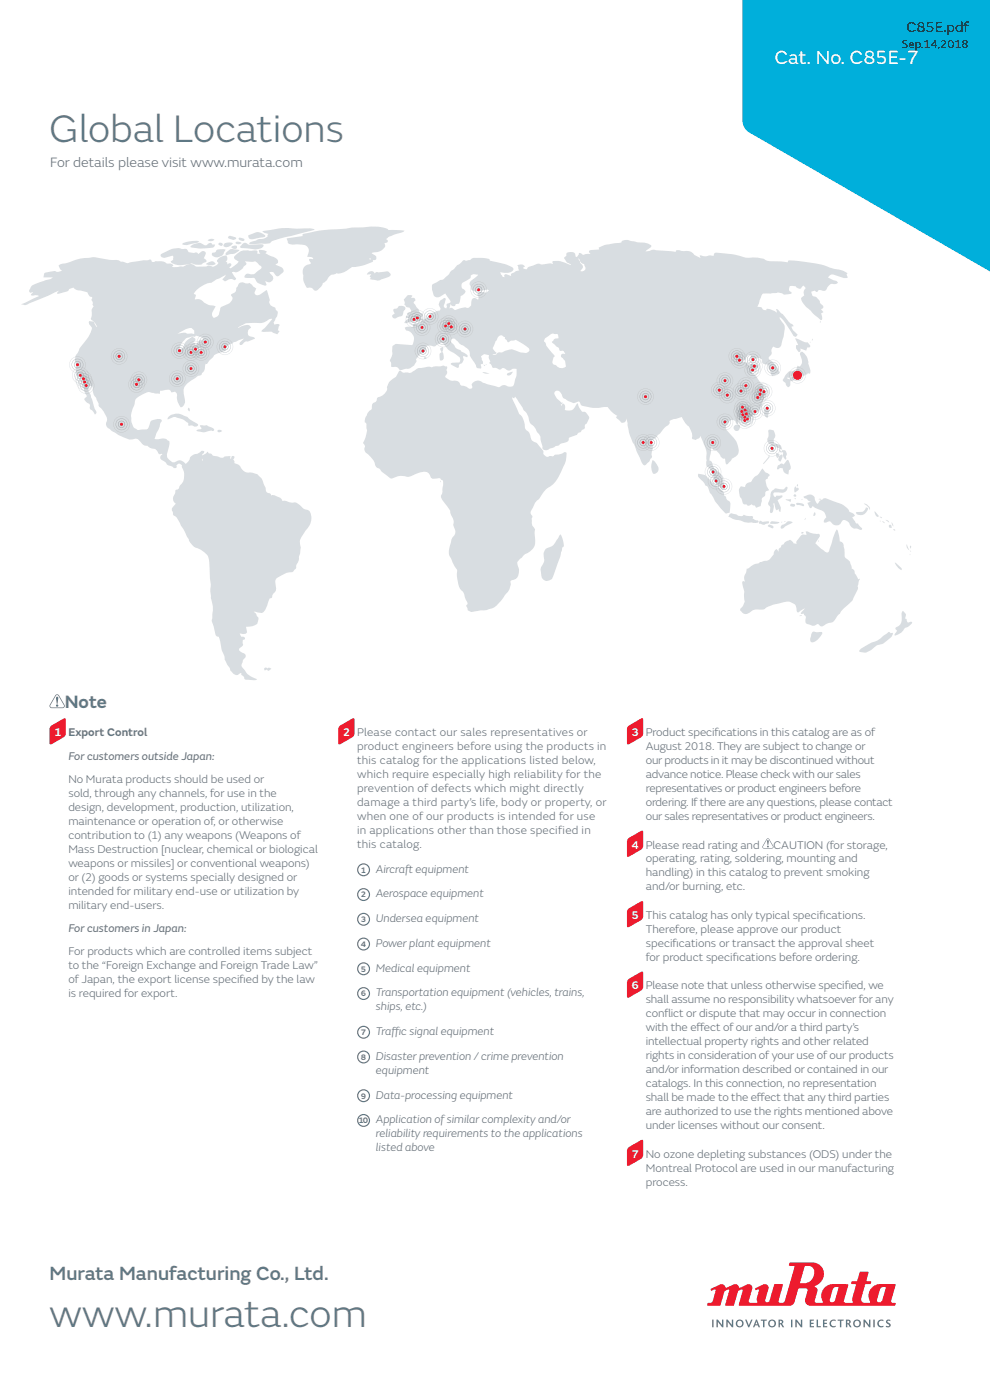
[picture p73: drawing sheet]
<svg xmlns="http://www.w3.org/2000/svg" width="210mm" height="297mm" viewBox="0 0 210 297" stroke-linecap="round" stroke-linejoin="round" font-family="sans-serif">
<defs><g id="words">
<g font-size="8.5" fill="#6a737b">
<text x="10.5" y="30.2">Global Locations</text>
<text x="10.5" y="281.6">www.murata.com</text>
</g>
<text font-size="4.2" fill="#fff" x="164.4" y="13.6">Cat. No. C85E-7</text>
<text font-size="4.2" fill="#6a737b" x="10.5" y="271.4">Murata Manufacturing Co., Ltd.</text>
<text font-size="4" fill="#6a737b" x="13.7" y="150.2">Note</text>
<text font-size="3.2" fill="#231f20" x="192.3" y="6.7">C85E.pdf</text>
<text font-size="3" fill="#6a737b" x="10.6" y="35.5">For details please visit www.murata.com</text>
<text font-size="2.5" fill="#231f20" x="191.3" y="10.3">Sep.14,2018</text>
<g font-size="2.5" fill="#fff">
<text x="11.5" y="156.2">1 Export Control</text>
<text x="72.7" y="156.2">2 Please contact our sales representatives or</text>
<text x="134" y="156.2">3 Product specifcations in this catalog are as of</text>
<text x="134" y="180">4 Please read rating and</text>
<text x="134" y="195">5 This catalog has only typical specifcations.</text>
<text x="134" y="209.9">6 Please note that unless otherwise specifed, we</text>
<text x="134" y="245.6">7 No ozone depleting substances (ODS) under the</text>
</g>
<g font-size="2.5" fill="#6a737b">
<text x="14.5" y="161.1">For customers outside Japan:</text>
<text x="75.7" y="159.1">product engineers before using the products in</text>
<text x="137" y="159.1">August 2018. They are subject to change or</text>
<text x="151.6" y="156.2">i</text>
<text x="14.5" y="166.1">No Murata products should be used or</text>
<text x="75.7" y="162.1">this catalog for the applications listed below,</text>
<text x="75.7" y="165.1">which require especially high reliability for the</text>
<text x="137" y="162.1">our products in it may be discontinued without</text>
<text x="137" y="165.1">advance notice. Please check with our sales</text>
<text x="14.5" y="169.1">sold, through any channels, for use in the</text>
<text x="14.5" y="172">design, development, production, utilization,</text>
<text x="75.7" y="168">prevention of defects which might directly</text>
<text x="75.7" y="171">damage a third party’s life, body or property, or</text>
<text x="75.7" y="174">when one of our products is intended for use</text>
<text x="137" y="168">representatives or product engineers before</text>
<text x="137" y="171">ordering. If there are any questions, please contact</text>
<text x="137" y="174">our sales representatives or product engineers.</text>
<text x="14.5" y="175">maintenance or operation of, or otherwise</text>
<text x="14.5" y="178">contribution to (1) any weapons (Weapons of</text>
<text x="75.7" y="176.9">in applications other than those specified in</text>
<text x="75.7" y="179.9">this catalog.</text>
<text x="14.5" y="180.9">Mass Destruction [nuclear, chemical or biological</text>
<text x="14.5" y="183.9">weapons or missiles] or conventional weapons)</text>
<text x="79.7" y="185.1">Aircraf equipment</text>
<text x="85.9" y="185.1">t</text>
<text x="137" y="183">operating, rating, soldering, mounting and</text>
<text x="137" y="185.9">handling) in this catalog to prevent smoking</text>
<text x="164.1" y="180">CAUTION (for storage,</text>
<text x="14.5" y="186.8">or (2) goods or systems specially designed or</text>
<text x="14.5" y="189.8">intended for military end-use or utilization by</text>
<text x="79.7" y="190.4">Aerospace equipment</text>
<text x="137" y="188.9">and/or burning, etc.</text>
<text x="14.5" y="192.8">military end-users.</text>
<text x="14.5" y="197.7">For customers in Japan:</text>
<text x="79.7" y="195.6">Undersea equipment</text>
<text x="137" y="197.9">Therefore, please approve our product</text>
<text x="173.8" y="195">i</text>
<text x="14.5" y="202.7">For products which are controlled items subject</text>
<text x="79.7" y="200.9">Power plant equipment</text>
<text x="137" y="200.9">specifcations or transact the approval sheet</text>
<text x="137" y="203.8">for product specifcations before ordering.</text>
<text x="142.7" y="200.9">i</text>
<text x="155.4" y="203.8">i</text>
<text x="14.5" y="205.7">to the “Foreign Exchange and Foreign Trade Law”</text>
<text x="14.5" y="208.6">of Japan, the export license specif</text>
<text x="50.8" y="208.6">i ed by the law</text>
<text x="79.7" y="206.1">Medical equipment</text>
<text x="179.2" y="209.9">i</text>
<text x="14.5" y="211.6">is required for export.</text>
<text x="79.7" y="211.4">Transportation equipment (vehicles, trains,</text>
<text x="79.7" y="214.3">ships, etc.)</text>
<text x="137" y="212.9">shall assume no responsibility whatsoever for any</text>
<text x="137" y="215.8">confict or dispute that may occur in connection</text>
<text x="140.9" y="215.8">l</text>
<text x="79.7" y="219.6">Trafc signal equipment</text>
<text x="83" y="219.6">f</text>
<text x="83" y="219.6">i</text>
<text x="137" y="221.8">intellectual property rights and other related</text>
<text x="137" y="218.8">with the efect of our and/or a third party’s</text>
<text x="147.7" y="218.8">f</text>
<text x="79.7" y="224.8">Disaster prevention / crime prevention</text>
<text x="79.7" y="227.8">equipment</text>
<text x="137" y="224.7">rights in consideration of your use of our products</text>
<text x="137" y="227.7">and/or information described or contained in our</text>
<text x="79.7" y="233">Data-processing equipment</text>
<text x="137" y="230.6">catalogs. In this connection, no representation</text>
<text x="137" y="233.6">shall be made to the efect that any third parties</text>
<text x="160.6" y="233.6">f</text>
<text x="79.7" y="238.3">Application of similar complexity and/or</text>
<text x="137" y="236.6">are authorized to use the rights mentioned above</text>
<text x="137" y="239.5">under licenses without our consent.</text>
<text x="79.7" y="241.3">reliability requirements to the applications</text>
<text x="79.7" y="244.2">listed above</text>
<text x="137" y="248.6">Montreal Protocol are used in our manufacturing</text>
<text x="137" y="251.5">process.</text>
</g>
<g font-size="1.8" fill="#6a737b">
<text x="76.5" y="185.1">1</text>
<text x="76.5" y="190.4">2</text>
<text x="76.5" y="195.6">3</text>
<text x="76.5" y="200.9">4</text>
<text x="76.5" y="206.1">5</text>
<text x="76.5" y="211.4">6</text>
<text x="76.5" y="219.6">7</text>
<text x="76.5" y="224.8">8</text>
<text x="76.5" y="233">9</text>
<text x="76" y="238.3">10</text>
</g>
</g></defs>
<path d="M186.9 273.2l.8-.2 .2 .2-.8 2.7a.57 .57 0 0 1-.6 .4 .57 .57 0 0 1-.5-.5l.6-2.2zM176.9 273.2l.8-.2 .2 .2-.8 2.7a.57 .57 0 0 1-.6 .4 .57 .57 0 0 1-.5-.5l.6-2.2zM170.7 268.6h.1a1.41 1.41 0 0 1 1.6 .3 1.41 1.41 0 0 1 .3 1.5 2.22 2.22 0 0 1-2.2 1.9h-.6l-.2-.2zM150.7 273.4l.2 .4 .7-.3 .2 .2-.5 2.1a.83 .83 0 0 1-1.2 .6l-.1 .4 .2 .2h2.6l.9-3.1 .8-.4 .2 .3-.9 3 .2 .2h1.7l.9-3.1 .8-.4 .2 .2-.9 3.1 .2 .2h10.6a1.08 1.08 0 0 0 1-.8l.8-2.7 .2-.2h1.5l.3 .2-.5 2.4a1.1 1.1 0 0 0 1.1 1.1l18-.1v-.5l-.7-.1-.2-.3 .9-3.5-3.2-.1a2.51 2.51 0 0 0-2.1 3.8l-.2 .2h-1a.78 .78 0 0 1-.7-.9l.9-3.1h1.1l.1-.4-.2-.2h-.6l-.2-.2 .4-1.8h-1.8l-.6 2-1.2 .1v.5h.8l.2 .2-.8 2.7 .1 .9-.1 .2h-1.4l-.4-.4 .9-3.5-3.2-.1a2.52 2.52 0 0 0-2.1 3.8l-.2 .2h-1.2l-.4-.2 .6-2.3a.98 .98 0 0 0-.6-1 2.6 2.6 0 0 0 1.9-3.1 2.6 2.6 0 0 0-3.1-2l-4.1 .1-.1 .6 1 .1 .1 .1-1.9 6.8a.81 .81 0 0 1-.5 .9 .81 .81 0 0 1-1-.4l1-3.4-.2-.2-1.6 .1-1.1 3.5a.46 .46 0 0 1-.6 .3 .46 .46 0 0 1-.3-.6l.7-2.3a.78 .78 0 0 0-.3-.8 .78 .78 0 0 0-.8-.1l-1.7 .8 .1 .4 .5-.2 .2 .2-.5 1.7 .2 .8-.2 .2h-1.3l-.3-.2 .7-2.8a.78 .78 0 0 0-.3-.8 .78 .78 0 0 0-.8-.1l-1.5 .7-.3-.1a.78 .78 0 0 0-1.1-.6l-1.7 .7a.84 .84 0 0 0-1.2-.7z" fill="#ed1b2e"/>
<g fill="#6a737b">
<path d="M188 280.2v.5l.6 .5a.4 .4 0 0 1-.6 0l-.1 .2a.57 .57 0 0 0 .9 0 .57 .57 0 0 0-.5-.9v-.3l.6 .1v-.3l-.4-.1zM186.3 280.2a.84 .84 0 0 0 0 1.1 .84 .84 0 0 0 1.1 .1v-.2a.6 .6 0 0 1-.8-.1 .6 .6 0 0 1 0-.8 .6 .6 0 0 1 .8 0v-.3a.99 .99 0 0 0-1.1 .2zM185.2 279.9v1.7h.3v-1.7zM183.2 279.9v1.7h.3v-1.2l.9 1.2h.2v-1.7h-.3v1.2l-.8-1.2zM181.2 280.8a.56 .56 0 0 1 1.1 0 .56 .56 0 0 1-1.1 0zM180.9 280.8a.85 .85 0 0 0 1.7 0 .85 .85 0 0 0-1.7 0zM179.7 280.2a.29 .29 0 0 1 .5 .3 .29 .29 0 0 1-.5 .2zM179.4 279.9v1.7h.3v-.7l.3 .1 .3 .6h.3l-.4-.8a.45 .45 0 0 0 .3-.4 .45 .45 0 0 0-.3-.4zM177.7 279.9v.3h.5v1.4h.3v-1.4h.4l.1-.3zM176.2 280.2a.84 .84 0 0 0-.1 1.1 .84 .84 0 0 0 1.2 .1l-.1-.2a.6 .6 0 0 1-.8-.1 .6 .6 0 0 1 .1-.8 .6 .6 0 0 1 .8 0v-.3a.99 .99 0 0 0-1.1 .2zM174.6 279.9v1.7h.9v-.3h-.6v-.4h.5v-.3h-.5v-.4h.5l.1-.3zM173.2 279.9v1.7h.9v-.3h-.6v-1.4zM171.8 279.9v1.7h.9v-.3h-.6v-.4h.5v-.3h-.5v-.4h.5l.1-.3zM168.7 279.9v1.7h.3v-1.2l.9 1.2h.3v-1.7h-.3v1.2l-.9-1.2zM167.8 279.9v1.7h.3v-1.7zM165.4 280.2a.29 .29 0 0 1 .5 .3 .29 .29 0 0 1-.5 .2zM165.1 279.9v1.7h.3v-.7l.3 .1 .3 .6h.3l-.4-.8a.45 .45 0 0 0 .3-.4 .45 .45 0 0 0-.3-.4zM163.2 280.8a.56 .56 0 0 1 1.1 0 .56 .56 0 0 1-1.1 0zM162.9 280.8a.85 .85 0 0 0 1.7 0 .85 .85 0 0 0-1.7 0zM161.4 279.9v.3h.5v1.4h.3v-1.4h.4l.1-.3zM160.5 280.3l.2 .6h-.4zM160.4 279.9l-.7 1.7h.3l.2-.4h.5l.2 .4h.3l-.6-1.7zM158.1 279.9l.6 1.7h.2l.7-1.7h-.3l-.5 1.3-.4-1.3zM156.3 280.8a.56 .56 0 0 1 1.1 0 .56 .56 0 0 1-1.1 0zM156.1 280.8a.84 .84 0 0 0 1.6 0 .84 .84 0 0 0-1.6 0zM154.1 279.9v1.7h.3v-1.2l.9 1.2h.2v-1.7h-.3v1.2l-.8-1.2zM152 279.9v1.7h.3v-1.2l.9 1.2h.2v-1.7h-.2v1.2l-.9-1.2zM151.1 279.9v1.7h.3v-1.7z"/>
<path d="M11.8 147.4l.5-.1 .2 .2 .9 1.6a.64 .64 0 0 1 .3 .6 .64 .64 0 0 1-.4 .5h-2.3l-.5-.3v-.3zM11.9 147.6l-1.2 2a.33 .33 0 0 0 0 .3 .33 .33 0 0 0 .3 .2h2.3l.2-.2v-.3l-1.1-2-.3-.2zM11.9 147.9l.1 1.4h.2l.2-1.3-.3-.2zM11.9 149.7a.25 .25 0 0 0 .5 0 .25 .25 0 0 0-.5 0z"/>
</g>
<g fill="#ed1b2e">
<path d="M10.7 154.1l2.8-1.6 .4-.1v3.5l-.4 .5-2.8 1.5-.2-.3v-2.9z"/>
<path d="M72 154.1l2.7-1.6 .4-.1v3.5l-.4 .5-2.7 1.5-.3-.3v-2.9z"/>
</g>
<g fill="none" stroke="#6a737b" stroke-width=".25">
<circle cx="77.1" cy="189.8" r="1.25"/>
<circle cx="77.1" cy="184.5" r="1.25"/>
<circle cx="77.1" cy="195" r="1.25"/>
<circle cx="77.1" cy="210.8" r="1.25"/>
<circle cx="77.1" cy="205.5" r="1.25"/>
<circle cx="77.1" cy="200.3" r="1.25"/>
<circle cx="77.1" cy="219" r="1.25"/>
<circle cx="77.1" cy="232.4" r="1.25"/>
<circle cx="77.1" cy="237.7" r="1.25"/>
<circle cx="77.1" cy="224.2" r="1.25"/>
</g>
<g fill="#ed1b2e">
<path d="M133.2 154.1l2.7-1.6 .5-.1v3.5l-.5 .5-2.7 1.5-.2-.3v-2.9z"/>
<path d="M133.2 178l2.7-1.7h.5v3.5l-.5 .5-2.7 1.5-.2-.3v-3z"/>
</g>
<path d="M162.6 178l.3-.1 .3 .1 .7 1.3a.41 .41 0 0 1 .2 .4 .41 .41 0 0 1-.4 .3h-1.6l-.4-.2v-.3zM162.7 178.1l-.9 1.5 .1 .2h2v-.3l-.8-1.4zM162.8 178.3v1h.2l.1-.9zM162.7 179.6a.2 .2 0 0 0 .4 0 .2 .2 0 0 0-.4 0z" fill="#6a737b"/>
<g fill="#ed1b2e">
<path d="M133.2 192.9l2.7-1.7h.5v3.5l-.5 .5-2.7 1.5-.2-.3v-3z"/>
<path d="M133.2 207.8l2.7-1.6h.5v3.5l-.5 .5-2.7 1.5-.2-.3v-3z"/>
<path d="M133.2 243.5l2.7-1.6 .5-.1v3.6l-.5 .5-2.7 1.5-.2-.3v-3z"/>
</g>
<g fill="#d8dde1">
<path d="M158.4 120.7l.2-.1a9.8 9.8 0 0 1 3.2-1.5l.3-.1a2.32 2.32 0 0 0 2.1-2l.5-.5 .5 .6v-.7l.5-.3 .1-.4 .5-.2a1.73 1.73 0 0 1 1.4-.9l.4 .3a.72 .72 0 0 0 .9 .5 1.39 1.39 0 0 1 .6-1.4l.2-.2a1.15 1.15 0 0 1 1.3-.4l-.2-.6 .4-.1a4.8 4.8 0 0 0 2.5 .6l.1 .5-1 1.4 1.9 1.6a.61 .61 0 0 0 .6 .4 .61 .61 0 0 0 .5-.4l.9-3 .7-1.5 .3 .5 .3 2.1a1.02 1.02 0 0 1 .9 1.2l.2 1.4a1.25 1.25 0 0 0 .8 1.4l.3 .3 .4 1.3a1.12 1.12 0 0 1 .7 1.2l.6 1.2 .4-.2v.3a2.45 2.45 0 0 0-.4 1.9l-.6 1.2a4.7 4.7 0 0 1-2.2 2.8l-1.6 1.8a2 2 0 0 1-2.1 1.5l-1.2 .7h-.2l-.6-.6a1.49 1.49 0 0 1-1.9 .2 .82 .82 0 0 1-.7-.4 .82 .82 0 0 1 0-.9v-.5l-.4-.2 .1-.3h-.7l.8-1.2-1.4 .9-.3-.2a1.69 1.69 0 0 0-1.5-2l-.2-.1a12.6 12.6 0 0 0-5.5 1.7 3.5 3.5 0 0 0-3.1 .8 1.33 1.33 0 0 1-1.7-.8 2.74 2.74 0 0 0 .8-2.9 4.3 4.3 0 0 0-.3-2.5l-.1-.5 .4-.1 .2 .2a2.16 2.16 0 0 1 .3-2.2z"/>
<path d="M170.4 105.3l.3-.1a1.47 1.47 0 0 1 2.1 .4l.2 .7 .4 .6 .6-.7 .4-.2a.71 .71 0 0 1 .9-.3l1 .4a8 8 0 0 1 3.6 1.9l.1 .1a.73 .73 0 0 0 .8 .7l.6 .6-.6 .4 .6 .8a.45 .45 0 0 0 .6 .4l.9 1.2-.2 .2-.8-.2a1.56 1.56 0 0 1-1.8-1.3l-.3-.2a.8 .8 0 0 0-.8-.4 .8 .8 0 0 0-.6 .6 1.32 1.32 0 0 1-2.3-.3l-1.1 .3-.3-.1a1.11 1.11 0 0 1 .6-1 1.82 1.82 0 0 0-1.7-1.7l-1.3-.7a.37 .37 0 0 1-.4 .4 .37 .37 0 0 1-.3-.4l-.3-.7 .7-.3-1.4-.8z"/>
<path d="M157.1 103.2h1a1.67 1.67 0 0 1 1.3-1.1l.5-.8a4.1 4.1 0 0 0 1.8-1.9 2.58 2.58 0 0 0 1.5 1.3v.3l-.4 .2 .1 .3a.62 .62 0 0 0-.5 .4 .62 .62 0 0 0 .1 .7l.1 .5 .6 .9a.82 .82 0 0 0-.9 1.1 1.34 1.34 0 0 0-.7 1.3l-.2 .4a.48 .48 0 0 1-.5 .7l-.5 .2-.3-.5h-.5l-.1-.2-.7 .3-.6-.3a.74 .74 0 0 1-.8-.9l-.1-.3a2.32 2.32 0 0 1-.2-2.6z"/>
<path d="M115.7 116.5l.2-.1a3.1 3.1 0 0 0 2.3-2l.7-1 .6 1.8a.59 .59 0 0 1-.3 .9l-.4 2.1-1.1 3a2.34 2.34 0 0 1-1.4 2 1.35 1.35 0 0 1-1.5-1.7 1.85 1.85 0 0 1 .4-1.9 4.3 4.3 0 0 0 .1-2.3z"/>
<path d="M34.1 54a5.7 5.7 0 0 1 4.3-1.2h.6a.83 .83 0 0 1 1 .7l1 .2 .7-.2 .4 .4 .4-.3a.61 .61 0 0 1 .9-.3 .61 .61 0 0 1 .1 .9l-.3 .6a.46 .46 0 0 1 .6 .4 .46 .46 0 0 1-.5 .5 2.45 2.45 0 0 1-2.7 .2l-1 .2a3.5 3.5 0 0 1-3.4-.6l.6-.4v-.6l-.2-.3-1.5 .5h-.5a.52 .52 0 0 1-.5-.7z"/>
<path d="M53 51.5l2.2-.8a1.5 1.5 0 0 0 1.8-1.1l-.7-.1-.7-.5a24.7 24.7 0 0 1 8-.5 6.3 6.3 0 0 1 3.2 .2l-7.3 1.9a4.3 4.3 0 0 0-2.2 1l-4.2 .2-.3-.1z"/>
<path d="M148.1 100.5a2.15 2.15 0 0 1 2.1 1l.3 .3a3.9 3.9 0 0 0 1.8 1.5 2.57 2.57 0 0 1 1.3 1.7v.1a.68 .68 0 0 1 .5 .8l.6 .5a4 4 0 0 1 .1 2.4 .95 .95 0 0 1-1.5-.5l-1.4-1.7-1.3-2.1a2.23 2.23 0 0 0-1-1.6l-.3-.5-.8-.9a.76 .76 0 0 1-.4-1z"/>
<path d="M169.9 74.7l.1-.1a2.5 2.5 0 0 1 1.5 2.5 3 3 0 0 1 .3 2.1h-.4l-.2 .2h-.3a.48 .48 0 0 1-.7 .2l-.1 .2a.54 .54 0 0 1-.5 .6 .54 .54 0 0 1-.6-.5 1.03 1.03 0 0 0-1.4 .1l-.7 .2 .6 .3a.51 .51 0 0 1 .1-.5 .51 .51 0 0 1 .5-.1l.4-.1 .4 .3-.2 .4-.5 .3h-.4l-.2 .6a.6 .6 0 0 1-.4 .8l-.9-1.2a.35 .35 0 0 1-.2-.6l.6-.9 .6-.7 1.5-.1 .4-1.1 .2 .1a1.11 1.11 0 0 0 .6-1.7l-.1-.4a.64 .64 0 0 1 0-.9z"/>
<path d="M86.4 62.7l.8-.1 .3 .2-.4 .3 .9 .2 .1 .4-.4 .5 1.1 1.5 .2 .6 .7 .5-.5 .6 .4 .3-.2 .3-3.6 .5a1.5 1.5 0 0 1 1.1-1l-.7-.1-.1-.3 .4-.2-.2-.4 .9-.4a.93 .93 0 0 0-1-1l-.5-.5 .2-.3-.3-.8z"/>
<path d="M163.8 104.1a1.17 1.17 0 0 1 1.6-.3h.8l.6-.5h.1a1.07 1.07 0 0 1-.3 1.1 1.07 1.07 0 0 1-1.2 .1h-1.1l-.2 .1a.66 .66 0 0 0 .4 .9 .42 .42 0 0 1 .7-.3h.2a.38 .38 0 0 1 .6 .1l-1.1 .8 .4 .8a1.71 1.71 0 0 1 .2 1.7l-.2-.1-.1-.5a.4 .4 0 0 1-.5 .2 .4 .4 0 0 1-.2-.4l-.4-1.1v1l-.2 .9-.4 .2-.2-.3a1.31 1.31 0 0 0-.4-1.6l.4-1.2 .2-1z"/>
<path d="M182.5 137.7l2.1-1.2a6.6 6.6 0 0 0 3.2-1.9 .91 .91 0 0 1 1-.5l.1 .2h.5a3.2 3.2 0 0 1-1.7 1.9l-.6 .4a3.2 3.2 0 0 0-2.4 1.3 2.16 2.16 0 0 1-2.5 .3z"/>
<path d="M191.3 129.8l.3-.2a1.07 1.07 0 0 1 .4 1.6l.3 .1v.2a.44 .44 0 0 0 .2 .5 .44 .44 0 0 0 .5-.1l.5 .1a2.68 2.68 0 0 1-1.6 1.3 2.44 2.44 0 0 1-2.2 1.5l.6-1-.4-.6a2.08 2.08 0 0 0 1.4-2.6z"/>
<path d="M154.8 109l.3-.1 1 .2a1.19 1.19 0 0 0 1.7 .1l.8 .3h1l.1 .1-.1 .4 1.2 .4 .1 .3a1.85 1.85 0 0 1-1.7 .2 5.3 5.3 0 0 1-2.5-.6l-1-.1-1.2-.6z"/>
<path d="M78.2 57.7l.2-.1a.74 .74 0 0 1 1.1 .4l.4-.3h1.3a1.21 1.21 0 0 1 1.7 .6 5.1 5.1 0 0 1-2.4 1.2h-.5l-1.6-.3 .3-.3-.3-.3 .4-.4h-1z"/>
<path d="M35.8 88.4a2.81 2.81 0 0 1 3.4-.1l.6 .2 .7 .6 1.5 1a.7 .7 0 0 1-1.2 .2h-.8l-.1-.5a5.3 5.3 0 0 0-3-1.4l-1.3 .6z"/>
<path d="M163.1 91.2l.2-.1a1.03 1.03 0 0 1 1.1 1.2l.1 .2a1.33 1.33 0 0 0-.1 1.7 1.24 1.24 0 0 1 1.5 1.2l-1.6-.7-.6-.1-.1-.2a1.18 1.18 0 0 1-.6-1.8z"/>
<path d="M168.7 71.8l2 .8a.97 .97 0 0 1 1.1 1l-.6 .1-.2 .7-1.2-.5v.3a.38 .38 0 0 1-.4 .5 1.37 1.37 0 0 1-.5-1.5h.4z"/>
<path d="M83.5 65.6l.3-.1a.78 .78 0 0 0 .8-.5l.5-.1a.65 .65 0 0 1 .9 .3 .65 .65 0 0 1-.4 .9 1.03 1.03 0 0 1-1.1 1.1l-.3 .2a.56 .56 0 0 1-.7 .1 .56 .56 0 0 1-.3-.6l.5-.4-.2-.5z"/>
<path d="M165 98.7l.7-.4 .5 .2 .8-.9 .3 .1a2.18 2.18 0 0 1 .3 1.9l-.2 .1-.2 1a1.3 1.3 0 0 1-1.2-1.4h-.5l-.5 .3-.2-.2z"/>
<path d="M51.6 51.6a.97 .97 0 0 1 1.2 .3l2.6-.1a.33 .33 0 0 1 .4 .1 .33 .33 0 0 1 0 .5 3.6 3.6 0 0 1-3.2 .3l-1.4-.1-.3-.2z"/>
<path d="M40.5 52.2l.4-.3a2.17 2.17 0 0 1 2.2-.1 .8 .8 0 0 0 1.2-.2l.4-.1 .3 .4h.6a.87 .87 0 0 1-1.1 .7l-2.2 .1-1.6-.2-.3-.1z"/>
<path d="M172.3 134.1l.2-.1 1.7 .1 .2 .1a2.82 2.82 0 0 1-2.3 2 1.35 1.35 0 0 1 0-1.5z"/>
<path d="M52.7 49.9l.8-.3a2.08 2.08 0 0 1 2.8 .5l-.2 .2-1 .1a2.85 2.85 0 0 1-2.3 .1z"/>
<path d="M42.4 90.2h.4a2.98 2.98 0 0 1 2 .5l.6 .4-.1 .3a2.2 2.2 0 0 0-1.8 .3l-1.9-.3 .3-.2 .8-.2z"/>
<path d="M45 53.7a1.14 1.14 0 0 0 1.1-.7l1.3-.1 .5 .1-.2 .2a1.68 1.68 0 0 1-2.7 .9z"/>
<path d="M138.4 97.6a2.38 2.38 0 0 1 1.3 2.1 .91 .91 0 0 1-1.2 .7 3.3 3.3 0 0 1-.1-2.8z"/>
<path d="M48 53.6a2.11 2.11 0 0 1 2.4-.6h.4a2.25 2.25 0 0 1-2.1 .9l-.7 .3-.1-.2z"/>
<path d="M38.7 51.7l1.4-.5 1.7-.1 .5 .1-1 .4a4.8 4.8 0 0 1-2.6 .2z"/>
<path d="M162.4 86.5a.48 .48 0 0 1 .6-.1 .48 .48 0 0 1 .2 .6l-.4 1.7a1.57 1.57 0 0 1-.4-2.2z"/>
<path d="M93.5 73.8l.4-.2 .1 .5a.76 .76 0 0 0 .1 1.1v.3a.64 .64 0 0 1 0 .7 .64 .64 0 0 1-.8 .2 1.56 1.56 0 0 1 .2-1.6l.2-.1-.3-.7z"/>
<path d="M181.6 108.7l.3-.1a1.36 1.36 0 0 0 1.6-.5l.2-.4 .4 .1a1.51 1.51 0 0 1-.9 1.3 1.51 1.51 0 0 1-1.6-.2z"/>
<path d="M165.8 111.4l.7-.3a1.06 1.06 0 0 1 1.6-.2l-2.2 1.3-.3-.3z"/>
<path d="M47.6 51.7l.6-.2 1.1 .1a1.29 1.29 0 0 1-1.9 .6z"/>
<path d="M155.9 90.2a.61 .61 0 0 1 .8-.1 .61 .61 0 0 1 .2 .8 .66 .66 0 0 1-1 .4 .66 .66 0 0 1 0-1.1z"/>
<path d="M161.2 110.5a2.15 2.15 0 0 0 1.7 .1h.2v.4a1.64 1.64 0 0 1-1.5 .2l-.6-.2z"/>
<path d="M43.8 55.9l.6-.3a.89 .89 0 0 1 1.3 .4 2.13 2.13 0 0 1-2 .1z"/>
<path d="M48.5 50.1a1.62 1.62 0 0 1 1.6 .5l-.1 .1a1.57 1.57 0 0 1-1.6-.3z"/>
<path d="M165.3 96.8l.5-.4 .2 .2-.4 1.3-.5-.2z"/>
<path d="M163.4 110.8l.5-.2 1.4 .2a2.17 2.17 0 0 1-2 .2z"/>
<path d="M168.7 103.2l.3 .4 .2-.2 .2 .4-.8 .7-.1-.8z"/>
<path d="M169 106.7h.4a.96 .96 0 0 1 1.1 .6l-.2 .1-1.2-.3-.2-.2z"/>
<path d="M189.8 119.4a.82 .82 0 0 1 .8 .5l.7 .7-.1 .4-.7-.5z"/>
<path d="M56.1 141.7l.4-.1 .2 .2 .4-.2 .5 .3-.7 .4-.3-.3-.4 .2-.2-.3z"/>
<path d="M49.1 52.4a1.15 1.15 0 0 1 1.1-.3v.6a.79 .79 0 0 1-1.1-.3z"/>
<path d="M163.3 94.7a.78 .78 0 0 1 .9 .9l-.1 .2-.3-.1z"/>
<path d="M50.6 50.6l.2-.2 .3 .1a.61 .61 0 0 1 .8 .4 .78 .78 0 0 1-1.3-.3z"/>
<path d="M107.7 79.2l1-.4a.84 .84 0 0 1-1.2 .7z"/>
<path d="M162.9 111.5a.7 .7 0 0 1 .7-.1 .7 .7 0 0 1 .4 .6l-.2 .1-.8-.4z"/>
<path d="M44 51a1.16 1.16 0 0 1 1.5-.1 1.19 1.19 0 0 1-1.5 .1z"/>
<path d="M50 51.4l.7-.1 .6 .3a.88 .88 0 0 1-1.3-.1z"/>
<path d="M164.6 96.1l.8 .3-.4 .8a1.09 1.09 0 0 1-.4-1.1z"/>
<path d="M167.7 107l.3-.1 .7 .1a.55 .55 0 0 1-.5 .5 .55 .55 0 0 1-.6-.4z"/>
<path d="M46.4 51.6a.43 .43 0 0 1 .6-.1 .43 .43 0 0 1-.1 .7l-.5-.3z"/>
<path d="M185.5 108.5l.8 .8v.3h-.3l-.2-.2z"/>
<path d="M46.2 91.2h.6l.3 .2a.69 .69 0 0 1-.9 .2z"/>
<path d="M163.1 96.6l.2 .3-.1 .2-1.3 1.4 1-1.5z"/>
<path d="M183.2 106.9a1.26 1.26 0 0 1 1.3 1.3l-.3-.6z"/>
<path d="M166.6 105.9h1.2l-.1 .6z"/>
<path d="M188.6 111.5l.4-.1 .2 .5-.3 .1a.37 .37 0 0 1-.3-.5z"/>
<path d="M102.3 79l1.5 .2a1.47 1.47 0 0 1-1.5-.2z"/>
<path d="M40 86.5l.2 .2v.6l-.4-.4z"/>
<path d="M172.8 108.7l.2 .5-.3 .2h-.2z"/>
<path d="M168.4 105l.2-.2 .3 .4a.32 .32 0 0 1-.3 .2 .32 .32 0 0 1-.3-.2z"/>
<path d="M192.4 115.4l.5 1.2-.3-.1a.89 .89 0 0 1-.2-1.1z"/>
<path d="M165.2 95.3l.1-.1 .3 .5 .2 .1a.45 .45 0 0 1 .4-.3 .45 .45 0 0 1 .4 .2l.2 .2a.54 .54 0 0 1-.1 .8l.1 .6-.2 .2-.2-.2a1.12 1.12 0 0 1-.2-1.2l-.3-.2h-.5z"/>
<path d="M187.8 110.3a.62 .62 0 0 1 .8 .5z"/>
<path d="M90 75.8l.5 .1-.4 .3-.2-.2z"/>
<path d="M189.1 110.8l.3 .3 .1 .6z"/>
<path d="M170 113l.3-.1 .2 .1-.4 .2z"/>
<path d="M193 115.9l.2-.2 .1 .3-.2 .4z"/>
<path d="M189.5 112.3h.2l.2 .2h-.3z"/>
<path d="M169.2 102.7l.1 .4-.2 .1z"/>
<path d="M187.1 110.6h.2l.4 .3z"/>
<path d="M173.6 105.9h.6v.1z"/>
<path d="M186.6 109.7l.2-.1 .3 .2-.1 .2z"/>
<path d="M170.9 109.8l-.1 .4-.2 .1z"/>
<path d="M169.6 130.6l.5-.1v.1l-.5 .1z"/>
<path d="M102.6 77.3l.3 .3v.1z"/>
<path d="M168.5 105.7l.4 .1h-.3z"/>
<path d="M172.3 71.8v.4h-.1z"/>
<path d="M174 68l.1 .2-.2 .3z"/>
<path d="M103 77.2l.2 .2v.1z"/>
<path d="M173.7 114.6v.3l-.1-.1z"/>
<path d="M193 116.7l.3 .4-.2-.1z"/>
<path d="M170.1 105.8l.1 .1-.1 .2z"/>
<path d="M93.4 101.9l.1 .2-.1 .2z"/>
<path d="M165.7 110.7l.2 .1-.2 .1z"/>
<path d="M166.3 110.6h.4l-.2 .1z"/>
<path d="M171.7 72.6h.3z"/>
<path d="M186.7 110.4v.3z"/>
<path d="M193 117.5l.1 .2z"/>
<path d="M91.8 60.3a3.4 3.4 0 0 0 .4 2.6 1.71 1.71 0 0 0 2-.5l.3-.1 1.1 1.8-.8 .4-.1 .9-.3-.1-.3-.4 .4-1.1a.35 .35 0 0 0 0-.5 .35 .35 0 0 0-.6 .1 1.3 1.3 0 0 0-.5 2.1 .49 .49 0 0 1-.7 .5l-.4 .2a1.58 1.58 0 0 0-1.5 1l-1.2 .8a1.31 1.31 0 0 1-1.8 .7l-.2 .1v.6l-1.2-.1-.5 .2 .2 .6h.2a1.88 1.88 0 0 1 1.1 3.1l-2.5-.2a1.5 1.5 0 0 0-1.7 .4v.6a3.7 3.7 0 0 1-.5 2.6l.3 .4v.8l.6 .1a1.42 1.42 0 0 1 1.3 .6l.9-.2a2.18 2.18 0 0 0 2.5-1.8l-.1-.3a2.98 2.98 0 0 1 1.8-1.6l.3-.3a.84 .84 0 0 1 .4-.9 .84 .84 0 0 1 .9 0l.7 .1 1.2-.8h.3l.5 .5a5 5 0 0 0 2.4 2l.4 .3a.94 .94 0 0 1 .4 1.4l-1.5 .1-.4 .1 .1 .3 1.2 .6 .4-.1v-.2a.6 .6 0 0 1 .7-.6 1.19 1.19 0 0 0 .3-1.4v-.2l.8 .3 .1-.3-1.5-1.2-.9-.4-.8-1a.57 .57 0 0 1-.2-.9 .57 .57 0 0 1 .9 .1l.3 .2a2.87 2.87 0 0 0 1.5 1.2 1.95 1.95 0 0 1 1.2 2l1.1 1.7 .3 .8 .9 .2v-.9l.4-.1 .1-.2-.5-1.4a1.08 1.08 0 0 1 1.5-.3l.2 .1v.5l.3 .8-.2 .4 .4 .2 .3 .7 1.1 .2a.58 .58 0 0 0 .9-.1l.8 .2a1.14 1.14 0 0 0 1.5-.1l.8 .1a6.4 6.4 0 0 1-.5 3 .93 .93 0 0 1-.6 .8 .93 .93 0 0 1-1-.2 1.36 1.36 0 0 0-1.6 .2 12.9 12.9 0 0 1-4.2-1.3h-.6a.88 .88 0 0 0-.9 1.2 .61 .61 0 0 1-.6 .5 .61 .61 0 0 1-.6-.4l-.6-.2a.76 .76 0 0 1-1-.7 2.66 2.66 0 0 0-1.8-.5l-1.1-.7 .4-.9-.2-.6 .2-.5-.1-.3-.7-.1-4.3 .4a4 4 0 0 0-2.4 .9 1.22 1.22 0 0 1-1.3 .1 .98 .98 0 0 1-1.2-.4l-.4 .3a2.71 2.71 0 0 1-1.4 1.7 2.46 2.46 0 0 0-1 2.1 3.2 3.2 0 0 1-2.1 1.8 1.11 1.11 0 0 1-.9 1.1l-.2 .9a.66 .66 0 0 1-.6 .7l-.5 .9a1.44 1.44 0 0 0-.1 2v.6a3.8 3.8 0 0 1-.3 2.4 1.01 1.01 0 0 0 0 1.6 1.22 1.22 0 0 0 .7 1.7 4.7 4.7 0 0 1 1.6 2.6l.8 .4 .5 .7 1.5 1.1a1.37 1.37 0 0 0 1.7-.1l.9-.2 .8 .1a2.47 2.47 0 0 0 2.3-.4 3.2 3.2 0 0 1 2.7-.3l.4 .8a1.3 1.3 0 0 0 1.7 .4 .59 .59 0 0 1 .7 .3l.3 .2v.8l-.1 1.6-.3 .6a1.53 1.53 0 0 0 .7 1.7l.5 .7a3.2 3.2 0 0 1 .9 1.9l.5 1v1.1a3.1 3.1 0 0 1 .2 2.1 6.3 6.3 0 0 0-1.1 3 2.73 2.73 0 0 0 .5 2.3l.8 1.6a2.01 2.01 0 0 1 .3 1.8l.2 1.3a3.4 3.4 0 0 0 1.3 2.3l.8 2.4a.54 .54 0 0 0 0 .9l.1 .4 .6 .3 1.4-.2a7.3 7.3 0 0 0 3.8-.9 16.9 16.9 0 0 0 3-4l.2-.7v-.8l.5-.2a2.06 2.06 0 0 0 1-3 1.28 1.28 0 0 1 .9-1.7 3.7 3.7 0 0 1 1.7-1.3 2.82 2.82 0 0 0 1.1-3.3l-.1-.8a1.75 1.75 0 0 0-.6-1.6v-1.2l.2-.4-.4-.6a2.61 2.61 0 0 1 .6-1.8l.5-.9 .9-.9a6.2 6.2 0 0 1 2.7-2.7 15.9 15.9 0 0 0 2.8-5.5l.1-1.2-.2-.2-1.1 .4-1.2 .2-.4 .3-.7-.1a.94 .94 0 0 1-1-.1 .94 .94 0 0 1-.4-.9l-.4-.6a3.5 3.5 0 0 0-2-1.7l-.2-.4a2.35 2.35 0 0 0-1.1-2l-.2-.5a3.9 3.9 0 0 0-1.3-2.9l-1.4-3.3 .5 .2 .1-.4 1.9 3a3.2 3.2 0 0 1 1.2 2.4l1.1 1.2 .4 .7a2.86 2.86 0 0 1 .9 2.2l.4 1.1a.82 .82 0 0 0 .5 .8 .82 .82 0 0 0 1-.3l1.9-.7 .4-.3 .4-.2a1.14 1.14 0 0 0 1.4-1.1l1.7-.7 1.1-1a.67 .67 0 0 0 .6-1 2.36 2.36 0 0 0 .8-1.9 1.38 1.38 0 0 0-1.5-1l-.5-.7-.4-1.1-.3 .5a1.54 1.54 0 0 1-2.4 .9 1.08 1.08 0 0 0-.2-1.3l-.5 .6-.1-.5 .2 .1 .1-.4-.2 .1a3.7 3.7 0 0 1-1.5-2.1 .75 .75 0 0 1 .7-.5 .75 .75 0 0 1 .7 .5 1.49 1.49 0 0 0 1.1 1.4l.7 .4a1.61 1.61 0 0 0 1.9 0l.4 .5a1.85 1.85 0 0 0 1.7 .7 13.1 13.1 0 0 0 4.1-.1l.9 1.1 1.2 .8-.4 .3 .7 .6a.81 .81 0 0 0 1 .6 .81 .81 0 0 0 .6-.9 15.7 15.7 0 0 0 1.8 6l.8 1.8a3.5 3.5 0 0 0 1.2 2.1l1-.7 .5-.9v-.9a3.9 3.9 0 0 0 .1-2.7l1.1-.9 2-2.2a.82 .82 0 0 0 .6-1.1l.6-.3 2-.5 1.1 1.6a3.6 3.6 0 0 1 1.2 3l.3 .1a.52 .52 0 0 0 .8-.1 .61 .61 0 0 0 .5-.7l.7 1.6a5 5 0 0 1 .6 3.2l.1 .5a1.26 1.26 0 0 0 .6 1.7l.6 1 .5 1.6a2.35 2.35 0 0 0 1.2 1.4l.6 .4 .4-.3-.4-1.3a3.3 3.3 0 0 0-1.5-2.7 2.18 2.18 0 0 1-.9-1.5l-.5-.3 .4-2.7h.2l.1 .4a2.43 2.43 0 0 1 1.8 1.6l.4 .3h.4l.3 1.2 .3-.1 .8-1.1 .3-.1a1.9 1.9 0 0 0 .9-2.9 12.4 12.4 0 0 0-2.4-3.2 1.85 1.85 0 0 1 1.3-2l.5 .1 .3 .6 .3 .2 .2-.3v-.5l1.2-.2 .5-.5 .5 .2 .4-.3a4.2 4.2 0 0 0 2.7-3.4l.4-1.6a.58 .58 0 0 0-.6-.8 1.32 1.32 0 0 0-.5-1.6 3 3 0 0 0-1.7-1.7l.1-.4 .4-.5 .9-.6-.2-.3-.7-.1a.61 .61 0 0 0-1 .3l-.6-.8-.7-.1-.2-.3a.81 .81 0 0 0 .8-.8l.4-.4h.4l.2 .2-.1 .5 .3 .6 .4-.2a1.05 1.05 0 0 1 1.7 0 .82 .82 0 0 0 1.1 .9l.2 .2 .1 .6 .8 1.7 .7-.2a.84 .84 0 0 0 .8-.6 5.9 5.9 0 0 0-2.3-3l.5-.7a.84 .84 0 0 0 .1-.9l.2-.6 .3-.3 .2 .1a1.01 1.01 0 0 0 1.1 .1 1.01 1.01 0 0 0 .5-1.1l.4-1.6a2.63 2.63 0 0 0-.5-2.8l-.4-.6v-.3l1.1 1.1 1.7 2.6a.51 .51 0 0 0 .5 .5 .51 .51 0 0 0 .5-.5l-1.2-1.3-.1-.4 .4-.1-.1-.2a7.1 7.1 0 0 1-2.2-2.4l-1.2-1h-.2l.2 .7-1.1-.6a.79 .79 0 0 0-1.1 0v.1h-.2a.98 .98 0 0 1-1-.6l-.8-.1 .9-2.4a.72 .72 0 0 1 1-.4l2-.1a2.68 2.68 0 0 1 2 .3l1.3-.2 .1-.1-.1-.2a.66 .66 0 0 1-.5-.8 .66 .66 0 0 1 .7-.6l.8 .1a.78 .78 0 0 0 .7 .6 .78 .78 0 0 0 .8-.6l.1-.1 .5 .5a1.19 1.19 0 0 0-.3 1.6 .84 .84 0 0 0-.7 .6 .84 .84 0 0 0 .3 .8l2.3 2.4 1.7 1.4a1.05 1.05 0 0 0-.1-1.4l.6-.3-.6-.6a.49 .49 0 0 0 .6-.4 .49 .49 0 0 0-.4-.6l-.3-.3a2.14 2.14 0 0 0-1.7-1.6l-.2-.8 .7-.3 .6 .3 .2-.3 .4-.1a1.06 1.06 0 0 0 1.6-.7l.6-.5h1l.5-.3-.2-.4-1.9-.7 .5-.5a2.33 2.33 0 0 1 1.9 .3l1 .3 .8-.1-.2-.7 .2-.2-.2-.2a7.3 7.3 0 0 0-3.3-.9 28 28 0 0 0-9.1-1.6l-.1 .3-2.3-.2a4.5 4.5 0 0 1-2.9-.5l-1.9-.3a9.3 9.3 0 0 1-4.4-.6l-2.5-.3a1.71 1.71 0 0 0-1.6 .1l-.1 .4h-.7a4 4 0 0 1-2.3 0l.2 .5-1.3-.7a2.27 2.27 0 0 0-2.5-.7l-1.1-.2-.3 .1-.1 .2-3.5-.3a3.1 3.1 0 0 0-2.3 .2h-.6a2.29 2.29 0 0 0 1.2-1.2 4.2 4.2 0 0 0-2.9-.7l-1-.2a2.59 2.59 0 0 0-2.3 0l-.1 .2-.2 .1a12.4 12.4 0 0 0-4.6 1.1l.1 .3-2 .2-.2 .3 .4 .4-1.6 .3-.4-.4h-.5v.2l-.4 .6-.3-.1a.96 .96 0 0 0-1.5-.9l-.4 .2-.1 .6-.4 .3a1.65 1.65 0 0 0 1.3 1.5l.2 .2-.5-.2a4.9 4.9 0 0 0-3.5-.7l.1 .6h-1.3a2.53 2.53 0 0 1-1.8-.1l-1.7 .6a.69 .69 0 0 0-.7 .6h-.4l-.5-.3 .5-.3-.3-.2a1.42 1.42 0 0 0-1.4 0l.5 1.1-.8 .1-.8 .5-.2 .1v.5l-.9-.4a.37 .37 0 0 0-.5 .1 .37 .37 0 0 0 .1 .5 .64 .64 0 0 1-.8-.5l-.2-.6 1.2 .2a1.57 1.57 0 0 0 1.6-.8 3.1 3.1 0 0 0-1.9-1.1l-3.1-.7v-.2l-.3-.2-1.9-.2a2.3 2.3 0 0 0-2 .5l-.7 .1-.7-.1-2.6 2.2-.9 1.2a1.96 1.96 0 0 1-1.5 .9zM98 60.1l1.8-1.1a.88 .88 0 0 1 1.4-.7h.2l-1 .9a1.03 1.03 0 0 0-.5 1.7l.1 .5a2.19 2.19 0 0 0 2.4 .2l1.1-.2 .2 .2-.1 .1a1.1 1.1 0 0 1-1.4 .2 .66 .66 0 0 0-.8 .3 .66 .66 0 0 0 .1 .8l-.1 .6a.82 .82 0 0 0-1.1-.3 .82 .82 0 0 0-.3 1 .9 .9 0 0 1-1.3 .9l-1.7 .4a.51 .51 0 0 1-.9-.1l-.5-.2-.3 .1 .3-.9a.55 .55 0 0 0 .5 .4 .55 .55 0 0 0 .6-.4 .8 .8 0 0 0 .9-.9l.1-.8a1.46 1.46 0 0 0 1.1-1l-.3-.4a.88 .88 0 0 1-.5-1.3zM105.7 71.5l.2-.2a.76 .76 0 0 1 1.1 .2h.1v.3l.6 .7 .2 .1 .4-.3a2.5 2.5 0 0 1 2.6 .7l.9 .6a.68 .68 0 0 1 .5 .8 .68 .68 0 0 1-.9 .5l-1.3-.2a3.1 3.1 0 0 0-3.7 .1h-.2a.81 .81 0 0 0-1 .4h-.8l.8-.1 .2-.2-.3-.2a.85 .85 0 0 1-.3-1.5zM115.7 71.7l.1-.1a2.36 2.36 0 0 1 2.2-.7h.3l.2 .9a1.14 1.14 0 0 0-1.4 .9l1.4 1 .3 .7a.75 .75 0 0 1 1.1 .7 .53 .53 0 0 0-.8 .1 .53 .53 0 0 0 .3 .8 1.86 1.86 0 0 1 .6 1.8 1.52 1.52 0 0 1-2.2-.4h-.1a1.05 1.05 0 0 1 0-1.8l-1-1.2a3.4 3.4 0 0 1-1.1-1.8l-.2-.2zM122.6 54.8a.51 .51 0 0 1 .4 .7l.3 .3 .6 .2v.2a.78 .78 0 0 1 .2 1 .78 .78 0 0 1-1 .3l.1-.2a.8 .8 0 0 0 .5-.7 .8 .8 0 0 0-.5-.7z"/>
<path d="M6.7 60.6l-.6 1.1 .3 .4 .6-.1-.4 .6 .2 .1 1-.1 .5 .2-3.8 1.8a1.9 1.9 0 0 0 1.9-.3l6.1-2.6-.4 .4 .1 .2 1.5-.3a1.09 1.09 0 0 0 1.1-.7l.8-.3 .8 .6 2.1 .4 .2 .3a1.02 1.02 0 0 0 .8 .8l-.1 .6 .5 1.4-.5 .6 .1 1-.2 1 .2 .3a1.57 1.57 0 0 1 1 1.4l-.3-.5-.2-.7-1.1-.1a1.41 1.41 0 0 0 .6 1.5 11.2 11.2 0 0 1-2.6 4.2l-.3 .8a2.77 2.77 0 0 0-.5 2.9l.1 2 .2 .2a1.73 1.73 0 0 1 1.4 2.1l.1 1 .5 1.2v.2a.53 .53 0 0 0-.5 .7l1.2 1.1a.79 .79 0 0 0 .5 1.1l.5 .8a.7 .7 0 0 0 0-1.2l-.8-2.8-.3-.6a1.25 1.25 0 0 1 0-1.5l.4 .1 .3 .3a2.72 2.72 0 0 0 .7 2.3l.5 1.3a.79 .79 0 0 0 .6 .8l.4 .7a2.71 2.71 0 0 1 .7 2.2 1.3 1.3 0 0 0 .8 1.7 10.2 10.2 0 0 0 4.4 2 1.62 1.62 0 0 1 2 .5l.7 .7 .8 .2a2.42 2.42 0 0 0 1.6 .7l.8 1h.7v.1l-.1 .1a.7 .7 0 0 0-.3 .8 .7 .7 0 0 0 .7 .5l.8 .8 .9 .3 .4 .3a.41 .41 0 0 0 .6 .1 .41 .41 0 0 0 0-.6l.6-.4 .6 .4v.5a3.2 3.2 0 0 1-.5 3.9 .96 .96 0 0 1-.9 .9l-.2 1a1.38 1.38 0 0 0 .2 1.9l-.2 .2a1.04 1.04 0 0 0-.3 1.7v.4a6.4 6.4 0 0 1 2 2.7l1.3 2.5a3.3 3.3 0 0 0 2.5 2.2l.5 .3a2.79 2.79 0 0 1 1.4 3l.2 3.6a26.3 26.3 0 0 0 .6 5.8 7.1 7.1 0 0 0 .3 4.4l.2 1 .2 .3 .5 .1 .3 1a8.7 8.7 0 0 0 1 3.4 4.8 4.8 0 0 0 1.1 2.3 1.78 1.78 0 0 0 1.7 1.4l.5-.4h.2a.47 .47 0 0 0 .4 .7l.2 .4a1.15 1.15 0 0 0 1.3 .3l1 .1 .5-.2a4.8 4.8 0 0 1-3.1-2.4 1.01 1.01 0 0 1 0-1.3l.2-.5a.75 .75 0 0 0 .4-.9 .75 .75 0 0 0-.8-.6 .61 .61 0 0 1-.4-1l.4-.2a.55 .55 0 0 0 .2-.9v-.5l.4-.2 .1-.2-.2-.3h-.6l-.4-.7a1.25 1.25 0 0 0 1.6-.3l-.2-1.1a2.8 2.8 0 0 0 2.4-.8 1.13 1.13 0 0 0-.2-1.6l-.2-.6-.4-.2h.4a1.48 1.48 0 0 0 2.2-.7l.8-2.2 .5-.1 .3-.8a1.97 1.97 0 0 0 .4-2.3l.1-.8 .8-.6a4.8 4.8 0 0 1 2.8-1l.7-.7v-.6a3.9 3.9 0 0 0 .7-2.2 5.1 5.1 0 0 0 .1-3l.2-.6 1-1.6a3.2 3.2 0 0 0 .6-4.3 2.68 2.68 0 0 1-1.9-1.2l-.8-.5h-1l-1.2-.4-.6 .1a2.56 2.56 0 0 0-1.9-1.3l-.5 .1a.59 .59 0 0 0-.7-.6l-.4-.4-.1-.7-.3-.6a3.1 3.1 0 0 0-3.5-2.5 2.86 2.86 0 0 1-1.8-1.6l-1-.5v-.3l-.3-.4 .3-.3-.1-.4h-.4l-.2 .5-.2-.1v-.4a2.53 2.53 0 0 0-1.8 .3l-1.9-.5-.3-.3-.5-.1-.3-.4-.2 .3-.8 .5-.1-.2 .4-.6-.5-.2a2.78 2.78 0 0 1-1.8 .9l-.6 .4a2.41 2.41 0 0 1-1 1.5 1.58 1.58 0 0 0-2.4-.3 1.67 1.67 0 0 1-1.3-2.6l.1-.5a1.04 1.04 0 0 0-.3-1.6 1.63 1.63 0 0 0-1.9-.2l-.8-.1 .9-2.3 .3-1.1 .3-.3-.1-.4a2.75 2.75 0 0 0-2.3 .4l-.1 .6a1.13 1.13 0 0 1-1.6 1.1l-.5 .1a.79 .79 0 0 1-1-.3 3.1 3.1 0 0 1-.9-2.6l.3-1.4 .5-1.2a2.12 2.12 0 0 1 1.7-2l1.1-.5 2.5 .4v-.7l.7-.1a1.17 1.17 0 0 1 1.8 .5 .77 .77 0 0 1 1 0 .77 .77 0 0 1 .1 1l.2 .9 .6 1.2a1.45 1.45 0 0 0 .8-2.1 2.81 2.81 0 0 1 1.7-3.7l1.2-.9 .6-.1 .3-.5a2.65 2.65 0 0 0 .7-1.9l.4-.1 1-1.1a3.3 3.3 0 0 1 2.4-1.4 .61 .61 0 0 0 .5-.8l.6-.6 .9-.5 2.4-.9-.6 .6a.47 .47 0 0 0-.4 .3 .47 .47 0 0 0 .2 .5l1.1-.8 .5 .1 1.5-.7-.5-.3a1 1 0 0 1-1.1-.8 1 1 0 0 1 .8-1.2 1.13 1.13 0 0 0-1.7-.4l-1 .5-.1-.1 .4-.3a6.6 6.6 0 0 1 4.4-.7l.7-.1 1.2-.7h.6l-2.4 2.6 .8 .1a2.67 2.67 0 0 1 2.3 .4l.3 .1 .5-.6-.4-.3 .4-1a.93 .93 0 0 0-1.1-.1l-.2-.5 .5-.9a1.16 1.16 0 0 0 0-1.8 1.32 1.32 0 0 0-1-.9l-.4-.5 .1-.6-.6-2.2-1.1 .8a.74 .74 0 0 1-.9 .4 .74 .74 0 0 1-.5-.8l.3-.7-1.1-.9a.62 .62 0 0 0-.9-.1l-1.1-.3a.98 .98 0 0 0-.9 .9l-.3 .3a1.05 1.05 0 0 1-.8 1.2l-.3 .3a1.21 1.21 0 0 1 .1 1.3 1.21 1.21 0 0 1-1 .7l-.7 .3a.91 .91 0 0 0-.8 1.1 1.42 1.42 0 0 1-1.2 1.5 1.27 1.27 0 0 1 0-1.9l.3-.6-.6-.2a3.8 3.8 0 0 1-2.5-1.2l-1.3-.1 .3-.9-.5-.2 .1-.2a6 6 0 0 1 3.8-2.3l2.9-1.7-.8 1.1 .6 .4 .5-.2a1.29 1.29 0 0 1 1.6-.1l.3-.4-.9-1.2 .4-.1a2.05 2.05 0 0 0 2.2-1.2l.5-.6-.3-.4h1.6a1.22 1.22 0 0 1 1.4 .8 .49 .49 0 0 1 .5 .4 .49 .49 0 0 1-.4 .5 2.95 2.95 0 0 1-1.9 1l-.6-.1a.58 .58 0 0 0-.6 .2 .58 .58 0 0 0 0 .6l1.4 .1a.93 .93 0 0 1 1.1 .8l.2 .2 1.5 .6 .4-.2-.4-.8a.97 .97 0 0 0 1.5-.1 .97 .97 0 0 0-.3-1.4l-.3-.3a.87 .87 0 0 1 1.4 .6 .69 .69 0 0 0 1.1-.3 .83 .83 0 0 0 .5-.9 .83 .83 0 0 0-.8-.7l-.9-.4 .5-.3a1.41 1.41 0 0 0-1.4-1.5l-1.2-.5 .3-.4-.6-.3-1.1-.1 .1 .5 .2 .3h-.6v-.4l-.2-.2h-1.3a2.98 2.98 0 0 0-3.5 1.5l1 .8-.3 .4-1.2 .9-.3 .1-.2-.2 .2-.1a.41 .41 0 0 0 .2-.7 .41 .41 0 0 0-.7 .1l-.2 .1 .1-.4-.3-.3 .2-.1a.64 .64 0 0 0 .1-.9 .64 .64 0 0 0-.9-.1l-.8 .4-.5 .5v.2l.3 .3a1.27 1.27 0 0 1-1.9 .6l-1.5 .3a2 2 0 0 1-2-.5h-1.1l-.9 .4-2 .2-.5-.1 .4-.3-.2-.2-.7-.2a.96 .96 0 0 1-1-.3l-1.9-.2a.55 .55 0 0 1-.6 .2 .55 .55 0 0 1-.4-.5l-1.7 .1-3.2 .6-1.3-.3a4.1 4.1 0 0 0-2.6-.4 12.8 12.8 0 0 0-7.8 .3l-2.7 .7-.3 .2 .4 .9 .4 .2-1.1 .3a3.9 3.9 0 0 0-2.5 .2l-.3 .2-.1 .8h2l-.4 .3-2.6 .7zM41.5 74.3l.6-.4 .7-.1zM39.4 71.8l1.2-.4h.7l.2-.2 .9 .2a.59 .59 0 0 1 .6 .3 .59 .59 0 0 1 0 .6l-.4-.3-1.2 1.3v-.4l-.4-.2 .5-.6-.1-.2-.6-.5a4 4 0 0 0-2.1 2.5l-.6 .4a3.4 3.4 0 0 1 1.3-2.5zM37.6 70.8l2.5-1.2a1.17 1.17 0 0 1 1.1 .5v.8l-1.2-.1a3.3 3.3 0 0 0-2.4 0zM42.9 97.3l.2 .5-.3-.3z"/>
<path d="M60.8 50.6l.2 .5a1.02 1.02 0 0 0 1.5 .8h1.2a1.51 1.51 0 0 1 1.6 .6 1.51 1.51 0 0 1-.1 1.8v.2h.5a.62 .62 0 0 1 .7 .5h-.8l.4 .8-.2 .2a1.81 1.81 0 0 0-1.5 2.6 2.86 2.86 0 0 0 .9 2.5l.2-.1a1.06 1.06 0 0 1 1.3 .6 1.51 1.51 0 0 0 1.4-.8l.4-.7 .6-.4a2.64 2.64 0 0 1 1.4-1.4l.9-.3a3.5 3.5 0 0 0 2.9-1.1l.4-.3a8.8 8.8 0 0 0 4.4-1.2v-.2a.59 .59 0 0 0 .8-.4 .59 .59 0 0 0-.6-.8l-.4-.3v-.1a3.1 3.1 0 0 0 2.8-1.4l-.2-.6h.2a.44 .44 0 0 0 .6-.4 .44 .44 0 0 0-.4-.5l.7-.5 2.9-1 .3-.3-3.4-.1a5.4 5.4 0 0 0-4-.7l-4.8 .4a39.4 39.4 0 0 0-9.4 1.2v.4zM78.5 54.7l.2 .3h-.3z"/>
</g>
<path d="M16.4 78.1l.4-.1z" fill="#939ba3"/>
<path d="M16 76.8a.91 .91 0 0 0 .1 1.2 .75 .75 0 0 1-.1-1.2z" fill="#9da6ad"/>
<path d="M16.1 77.9l.3 .1zM16 76.8a.71 .71 0 0 1 1 .1 .71 .71 0 0 1-.2 1 .66 .66 0 0 0 .2-.9 .66 .66 0 0 0-1-.1z" fill="#939ba3"/>
<path d="M16.5 78.6l.5-.1z" fill="#a8b0b7"/>
<path d="M15.9 78.5l.2 .1z" fill="#bbc2c8"/>
<path d="M16.1 78.5h.4z" fill="#a8b0b7"/>
<path d="M15.6 76.4l.3-.2a1.26 1.26 0 0 0 0 2.2 1.11 1.11 0 0 1-.3-2z" fill="#bbc2c8"/>
<path d="M17 78.4l.5-.4zM15.9 76.2a1.19 1.19 0 0 1 1.4 .3 1.19 1.19 0 0 1 .1 1.4 1.16 1.16 0 0 0-.1-1.3 1.16 1.16 0 0 0-1.4-.3z" fill="#a8b0b7"/>
<path d="M16.1 79l.1 .1z" fill="#d8dde1"/>
<path d="M16.1 79h.5zM16.7 79.1l.4-.1z" fill="#c0c7cd"/>
<path d="M15.6 78.8l.4 .2z" fill="#d8dde1"/>
<path d="M17.1 78.9l.4-.2z" fill="#c0c7cd"/>
<path d="M15.2 76.1l.8-.4a1.82 1.82 0 0 0-.5 3.1 1.75 1.75 0 0 1-.3-2.7z" fill="#d8dde1"/>
<path d="M17.9 78.2l-.3 .3zM16 75.7a1.75 1.75 0 0 1 1.8 .6 1.75 1.75 0 0 1 .2 1.9 1.74 1.74 0 0 0-.3-1.9 1.74 1.74 0 0 0-1.7-.5z" fill="#c0c7cd"/>
<path d="M24.5 75.6a.75 .75 0 0 1 1.5 0 .75 .75 0 0 1-1.5 0zM24.6 75.6a.66 .66 0 0 0 1.3 0 .66 .66 0 0 0-1.3 0z" fill="#939ba3"/>
<path d="M24 75.6a1.25 1.25 0 0 1 2.5 0 1.25 1.25 0 0 1-2.5 0zM24.1 75.6a1.16 1.16 0 0 0 2.3 0 1.16 1.16 0 0 0-2.3 0z" fill="#a8b0b7"/>
<path d="M23.5 75.6a1.75 1.75 0 0 1 3.5 0 1.75 1.75 0 0 1-3.5 0zM23.6 75.6a1.66 1.66 0 0 0 3.3 0 1.66 1.66 0 0 0-3.3 0z" fill="#c0c7cd"/>
<path d="M17.6 81.6l.2 .2z" fill="#9da6ad"/>
<path d="M17.8 81.7h.4l.4-.5a.55 .55 0 0 1-.8 .5z" fill="#939ba3"/>
<path d="M17.4 81.6l.1 .1zM17.3 81.4l.2 .1zM17.3 81.1l-.1 .2z" fill="#9da6ad"/>
<path d="M17.2 80.9v.2z" fill="#9da6ad"/>
<path d="M18.5 80.6l.2 .2-.1 .3z" fill="#939ba3"/>
<path d="M17.3 80.6l.2-.2-.3 .4z" fill="#9da6ad"/>
<path d="M18.1 80.3l.2 .2zM17.5 80.4l.5-.1z" fill="#939ba3"/>
<path d="M17.8 82.2l.7-.1 .4-.4a.97 .97 0 0 1-1.1 .6z" fill="#a8b0b7"/>
<path d="M17.2 82l.5 .3zM17.1 81.9l.1 .1zM16.7 81.4l.3 .5z" fill="#bbc2c8"/>
<path d="M19.2 81.3l-.2 .4zM19.1 81v.3z" fill="#a8b0b7"/>
<path d="M16.7 81.1l.1 .2zM16.7 80.8v.2z" fill="#bbc2c8"/>
<path d="M19 80.3l.2 .6z" fill="#a8b0b7"/>
<path d="M16.9 80.4l-.2 .4z" fill="#bbc2c8"/>
<path d="M18.7 80.2l.2 .2z" fill="#a8b0b7"/>
<path d="M17.1 80.1h.1l-.2 .2z" fill="#bbc2c8"/>
<path d="M17.2 80.1l.5-.3z" fill="#a8b0b7"/>
<path d="M18.3 79.9l.4 .2zM17.8 79.8l.4 .1z" fill="#a8b0b7"/>
<path d="M17.5 82.7l.3 .1zM18.7 82.5l.7-.6-.4 .6z" fill="#d8dde1"/>
<path d="M17.8 82.7l.9-.2-.5 .3zM19.4 81.8v.1z" fill="#c0c7cd"/>
<path d="M16.6 82.1l.9 .6-.6-.2zM16.2 81.3l.3 .8z" fill="#d8dde1"/>
<path d="M19.6 80.8l.1 .3-.2 .7z" fill="#c0c7cd"/>
<path d="M16.2 80.6l.1 .5z" fill="#d8dde1"/>
<path d="M19.4 80.2l.3 .5z" fill="#c0c7cd"/>
<path d="M16.5 80.1l-.2 .5z" fill="#d8dde1"/>
<path d="M18.8 79.5l.6 .7z" fill="#c0c7cd"/>
<path d="M16.7 79.8l-.1 .3z" fill="#d8dde1"/>
<path d="M16.7 79.8l.9-.5zM18.5 79.4l.2 .2zM18.3 79.4l.1 .1zM17.7 79.3l.5 .1z" fill="#c0c7cd"/>
<path d="M17.1 80.3h.3z" fill="#9da6ad"/>
<path d="M17.6 79.9h.2l-.4 .4z" fill="#939ba3"/>
<path d="M16.6 80.1l.3 .2h-.2z" fill="#9da6ad"/>
<path d="M17.7 79.7l.1 .1zM17.7 79.4l.1 .2z" fill="#939ba3"/>
<path d="M17.7 79.8l-.1 .1z" fill="#828b92"/>
<path d="M16.3 79.7l.2 .4z" fill="#9da6ad"/>
<path d="M16.5 79.2l.2-.1-.3 .6-.1-.3zM17.6 79.2l.1 .1zM17.1 79l.5 .1zM16.8 79l.3-.1z" fill="#939ba3"/>
<path d="M16.6 79.1l.6-.2z" fill="#8a949b"/>
<circle cx="17.7" cy="79.4" r=".06" fill="#8a949b"/>
<path d="M17.3 80.8l.3-.1-.3 .2z" fill="#bbc2c8"/>
<path d="M17.6 80.7l.4-.3z" fill="#a8b0b7"/>
<path d="M18.1 80.1l-.1 .2zM18.2 79.9v.1z" fill="#a8b0b7"/>
<path d="M17.2 80.8h.1z" fill="#889199"/>
<path d="M18 80.3l-.1 .1z" fill="#818b93"/>
<path d="M16.9 80.8l.3 .1zM16.6 80.7l.1 .1z" fill="#bbc2c8"/>
<path d="M16.7 80.8l.1 .1z" fill="#98a1a8"/>
<path d="M18.2 79.4l.1 .5z" fill="#a8b0b7"/>
<path d="M18.2 79.3l.1 .1z" fill="#9ba4ab"/>
<path d="M16.3 80.6l.2 .2zM16 80.2l.2 .4z" fill="#bbc2c8"/>
<path d="M16.3 80.5v.2z" fill="#a8b0b7"/>
<path d="M16 79v1.2l-.2-.6z" fill="#bbc2c8"/>
<path d="M17.7 78.7l.5 .5z" fill="#a8b0b7"/>
<path d="M16.1 78.8l-.1 .2z" fill="#bbc2c8"/>
<path d="M16.1 78.8l.4-.2-.4 .3zM17 78.5h.6zM16.5 78.5l.5-.1z" fill="#a8b0b7"/>
<path d="M16.3 78.6l.8-.2z" fill="#8e979f"/>
<path d="M16 79v.1z" fill="#a8b0b7"/>
<path d="M17.6 78.6h.1z" fill="#9ba4ab"/>
<path d="M18.6 80.2l-.1 .4zM18.7 79.8v.3z" fill="#c0c7cd"/>
<path d="M16.8 81.3l.2 .1zM16.7 81.3v.1zM16.3 81.1l.3 .2z" fill="#d8dde1"/>
<path d="M16.7 81.3l.1 .1z" fill="#a8b0b7"/>
<g fill="#c0c7cd">
<path d="M16.2 81.1l.1 .1z"/>
<path d="M18.7 79.6l.1 .2zM18.6 78.9l.2 .6z"/>
</g>
<path d="M18.7 79.5l.1 .1z" fill="#adb5bc"/>
<path d="M15.5 78.8a2.07 2.07 0 0 0 .6 2.3 1.75 1.75 0 0 1-.6-2.3z" fill="#d8dde1"/>
<path d="M18 78.2l.6 .7z" fill="#c0c7cd"/>
<path d="M15.8 78.4l-.2 .4zM15.9 78.4l.2-.2z" fill="#d8dde1"/>
<path d="M16.1 78.2l.3-.1zM17.5 78l.4 .2zM16.4 78l.4-.1zM16.8 78l.6-.1z" fill="#c0c7cd"/>
<path d="M16.2 78.1l.8-.2z" fill="#8a949b"/>
<circle cx="15.9" cy="78.4" r=".06" fill="#a8b0b7"/>
<circle cx="17.5" cy="78" r=".06" fill="#9aa3ab"/>
<path d="M15.5 78.8l.1 .1z" fill="#c0c7cd"/>
<circle cx="17.9" cy="78.2" r=".06" fill="#adb5bc"/>
<path d="M17.3 81.3h.4z" fill="#d8dde1"/>
<path d="M17.7 81.2l.8-.5-.4 .3z" fill="#c0c7cd"/>
<path d="M17.2 81.3l.2 .1z" fill="#939ba3"/>
<path d="M17.4 81l.3 .1z" fill="#9da6ad"/>
<path d="M17.7 81l.7-.4-.6 .5z" fill="#939ba3"/>
<path d="M17.8 81.1l.6-.5z" fill="#8a949b"/>
<path d="M17.2 80.9l.1 .1z" fill="#7e878f"/>
<path d="M17.1 80.6l.1 .2zM17 80.4v.2zM17.1 80l-.1 .3z" fill="#9da6ad"/>
<path d="M17.2 79.8l.5-.2-.6 .4zM17.8 79.6l.4 .2z" fill="#939ba3"/>
<path d="M17.1 80.1l-.1 .2z" fill="#889199"/>
<path d="M18.1 79.8l.1 .1z" fill="#828b92"/>
<circle cx="17.8" cy="79.7" r=".06" fill="#7a838b"/>
<path d="M18.3 80.1l.1 .4zM18.3 79.9l.1 .1z" fill="#939ba3"/>
<path d="M18.4 80.4v.1z" fill="#7a838b"/>
<path d="M17.1 80.8l.1 .1z" fill="#889199"/>
<circle cx="18.2" cy="79.9" r=".06" fill="#788189"/>
<path d="M17.2 81.4l.2 .2zM17.5 81.5v.1z" fill="#bbc2c8"/>
<path d="M17.3 81.5l.2 .1z" fill="#889199"/>
<path d="M18.8 80.8l-.1 .3z" fill="#a8b0b7"/>
<path d="M18.7 81v.2z" fill="#818b93"/>
<circle cx="17.7" cy="81.6" r=".06" fill="#bbc2c8"/>
<path d="M17.8 81.5l.8-.3a.67 .67 0 0 1-.8 .3z" fill="#a8b0b7"/>
<path d="M16.8 81.1l.2 .2zM16.5 80.8l.2 .3z" fill="#bbc2c8"/>
<path d="M16.8 81.1v.1z" fill="#98a1a8"/>
<path d="M18.9 80.4v.3zM18.8 79.8l.1 .4z" fill="#a8b0b7"/>
<path d="M18.9 80.2v.3z" fill="#8e979f"/>
<path d="M16.5 80.2l.1 .5-.1-.2zM16.6 79.8l-.1 .2z" fill="#bbc2c8"/>
<g fill="#a8b0b7">
<path d="M16.7 79.6l.5-.4h.4l-1 .6zM17.6 79.1l.6 .2z"/>
<path d="M16.5 80.1v.2zM16.7 79.9l-.1 .2z"/>
</g>
<g fill="#818b93">
<path d="M17.5 79.1l.2 .1z"/>
<path d="M16.5 80v.2z"/>
</g>
<path d="M18.4 79.5h.2l.1 .3zM18.2 79.2l.3 .2z" fill="#a8b0b7"/>
<path d="M18.3 79.3l.3 .2z" fill="#9ba4ab"/>
<path d="M16.5 80.7l.1 .1z" fill="#98a1a8"/>
<path d="M18.1 79.2l.2 .1z" fill="#8e979f"/>
<path d="M16.9 81.3l.2 .1z" fill="#a8b0b7"/>
<path d="M18.7 79.6l.1 .3z" fill="#9ba4ab"/>
<path d="M19.1 81.3l-.1 .3zM19.2 81.1v.2z" fill="#c0c7cd"/>
<path d="M19.2 81.1l-.2 .5z" fill="#9aa3ab"/>
<path d="M17.6 82l.2 .1z" fill="#d8dde1"/>
<path d="M17.8 82l.6-.1 .5-.4a.88 .88 0 0 1-1.1 .5z" fill="#c0c7cd"/>
<path d="M17.2 82l.4 .1z" fill="#d8dde1"/>
<path d="M17.1 81.9l.3 .2z" fill="#a8b0b7"/>
<path d="M16.6 81.6l.4 .4zM16.3 81.2l.2 .5zM16.1 81.1l.1 .2z" fill="#d8dde1"/>
<g fill="#c0c7cd">
<path d="M16.2 81.2l.1 .2z"/>
<path d="M19.4 80.5l-.1 .6zM19.4 80.2v.3zM18.6 78.9a1.75 1.75 0 0 1 .8 1.3z"/>
</g>
<path d="M19.3 80l.2 .4z" fill="#adb5bc"/>
<path d="M16 80.2l.2 .9z" fill="#d8dde1"/>
<path d="M16.2 79.5l-.2 .7z" fill="#d8dde1"/>
<path d="M16.5 79.1l-.3 .5zM16.6 79l.9-.4zM17.5 78.7h.2z" fill="#c0c7cd"/>
<path d="M16.5 79.1l.1-.1zM17.4 78.7l.2-.1z" fill="#adb5bc"/>
<path d="M16.5 79.1l-.2 .3zM16.6 79l.3-.1z" fill="#8a949b"/>
<path d="M16.5 79.1l.3-.1z" fill="#848e95"/>
<path d="M17.8 78.6l.8 .3z" fill="#c0c7cd"/>
<path d="M16 80.1v.3z" fill="#a8b0b7"/>
<path d="M17.6 78.6l.3 .1z" fill="#9aa3ab"/>
<path d="M16.1 81l.1 .2z" fill="#c0c7cd"/>
<g fill="#adb5bc">
<path d="M16.2 81.1l.1 .1z"/>
<path d="M18.5 78.8l.2 .2z"/>
</g>
<path d="M17.7 82.3l.1 .1zM19 81.8l-.2 .5z" fill="#9da6ad"/>
<path d="M17.8 82.3a.76 .76 0 0 0 1.2-.6v.1a.68 .68 0 0 1-.5 .7 .68 .68 0 0 1-.7-.2z" fill="#939ba3"/>
<path d="M17.6 82.1l.1 .1z" fill="#9da6ad"/>
<path d="M19 81.6l-.1 .1z" fill="#939ba3"/>
<path d="M17.6 82.2l.2 .1z" fill="#889199"/>
<path d="M19 81.6l-.1 .2z" fill="#828b92"/>
<path d="M17.5 81.7l.1 .3z" fill="#9da6ad"/>
<path d="M17.5 81.6l.1 .1z" fill="#7e878f"/>
<path d="M18.7 81.2l.2 .3z" fill="#939ba3"/>
<path d="M17.7 81.3l-.1 .2z" fill="#9da6ad"/>
<path d="M17.7 81.3l.4-.3 .5 .1-.5 .1-.4 .2z" fill="#939ba3"/>
<path d="M17.7 81.3l.4-.3z" fill="#8a949b"/>
<path d="M17.6 81.5v.1z" fill="#889199"/>
<path d="M18.6 81.1v.1z" fill="#737c84"/>
<path d="M17.5 82l.2 .1z" fill="#939ba3"/>
<path d="M18.9 81.5v.1z" fill="#8a949b"/>
<path d="M17.5 82.7l.4 .3zM19.4 81.9a.85 .85 0 0 1-.7 .9l.5-.3z" fill="#bbc2c8"/>
<path d="M17.9 82.9h.9l-.6 .1zM19.5 81.8v.2z" fill="#a8b0b7"/>
<path d="M17 82l.5 .7-.3-.3z" fill="#bbc2c8"/>
<g fill="#a8b0b7">
<path d="M19.3 81.1l.2 .5-.1 .2z"/>
<path d="M17.3 82.6l.4 .2z"/>
</g>
<path d="M19.5 81.6l-.1 .3z" fill="#9ba4ab"/>
<path d="M17.1 81.4v.5z" fill="#bbc2c8"/>
<path d="M17 81.7l.1 .2z" fill="#98a1a8"/>
<path d="M17.2 81.1l-.1 .2zM17.3 81v.1z" fill="#bbc2c8"/>
<path d="M17.3 81l-.1 .3z" fill="#889199"/>
<path d="M19.2 80.9v.2zM18.9 80.7l.2 .3z" fill="#a8b0b7"/>
<path d="M19.1 80.8l.1 .3z" fill="#8e979f"/>
<path d="M17.4 80.9l.2-.1z" fill="#bbc2c8"/>
<path d="M17.6 80.8l.7-.3z" fill="#a8b0b7"/>
<path d="M17.4 80.8l.2-.1z" fill="#98a1a8"/>
<path d="M17.6 80.7l.3-.1z" fill="#8e979f"/>
<path d="M18.5 80.6l.3 .2z" fill="#a8b0b7"/>
<circle cx="18.5" cy="80.6" r=".05" fill="#7d878e"/>
<path d="M17.3 80.9l.1 .1z" fill="#889199"/>
<path d="M17.1 81.4v.1z" fill="#98a1a8"/>
<path d="M18.8 80.7l.1 .1z" fill="#8e979f"/>
<path d="M17 81.9l.1 .1z" fill="#a8b0b7"/>
<path d="M17 81.9l.1 .1z" fill="#8e979f"/>
<path d="M19.2 81l.1 .2z" fill="#9ba4ab"/>
<path d="M16.5 82.1a2.23 2.23 0 0 0 1.6 1.4 1.75 1.75 0 0 1-1.6-1.4zM18.9 83.3l.8-.7-.2 .4z" fill="#d8dde1"/>
<path d="M18.1 83.4h.9a.72 .72 0 0 1-.9 0zM19.7 80.7a1.75 1.75 0 0 1 0 2.1 2.19 2.19 0 0 0 0-2.1z" fill="#c0c7cd"/>
<path d="M16.5 81.7l.1 .4zM16.6 81.3v.3zM16.7 81.1v.2zM16.8 80.9v.1zM17 80.6l-.2 .2z" fill="#d8dde1"/>
<path d="M19.4 80.5l.2 .3z" fill="#c0c7cd"/>
<path d="M17.1 80.5l.3-.2z" fill="#d8dde1"/>
<path d="M18.9 80.2l.5 .3zM17.4 80.3l.7-.3zM18.7 80.1l.2 .1zM18.4 80l.2 .2zM18.2 80l.1 .1z" fill="#c0c7cd"/>
<path d="M16.8 80.9v.2z" fill="#a8b0b7"/>
<path d="M18.7 80.1l.2 .1zM18.5 80l.1 .1z" fill="#9aa3ab"/>
<path d="M16.5 81.9l.2 .4z" fill="#c0c7cd"/>
<path d="M19.5 80.6l.2 .3z" fill="#adb5bc"/>
<path d="M17.2 80.4l.2-.1z" fill="#939ba3"/>
<path d="M17.4 80.3l.2-.1z" fill="#8a949b"/>
<path d="M18.7 80.1v.1z" fill="#909aa1"/>
<path d="M16.6 81.2l.1 .1z" fill="#c0c7cd"/>
<path d="M17 80.5v.2z" fill="#939ba3"/>
<path d="M18.3 80l.1 .1z" fill="#8a949b"/>
<path d="M16.7 81v.1z" fill="#8e979f"/>
<path d="M18.8 80.1l.1 .2z" fill="#9aa3ab"/>
<path d="M16.5 81.5l.1 .2z" fill="#c0c7cd"/>
<path d="M19.4 80.4v.2z" fill="#adb5bc"/>
<path d="M25 90a.75 .75 0 0 1 1.5 0 .75 .75 0 0 1-1.5 0zM25.1 90a.66 .66 0 0 0 1.3 0 .66 .66 0 0 0-1.3 0z" fill="#939ba3"/>
<path d="M24.5 90a1.25 1.25 0 0 1 2.5 0 1.25 1.25 0 0 1-2.5 0zM24.6 90a1.16 1.16 0 0 0 2.3 0 1.16 1.16 0 0 0-2.3 0z" fill="#a8b0b7"/>
<path d="M24 90a1.75 1.75 0 0 1 3.5 0 1.75 1.75 0 0 1-3.5 0zM24.1 90a1.66 1.66 0 0 0 3.3 0 1.66 1.66 0 0 0-3.3 0z" fill="#c0c7cd"/>
<path d="M28.8 80.9l.8 .4h-.4zM29.6 81.2l.4-.1zM30.1 80.3l.1 .3-.1 .4zM28.7 80.4l.1 .4zM29 80l.3-.1-.5 .4zM29.3 79.8l.4 .1 .4 .4z" fill="#939ba3"/>
<path d="M28.4 81.1a1.16 1.16 0 0 0 1.2 .6v.1a.94 .94 0 0 1-1.2-.7zM29.7 81.7l.4-.2-.1 .2zM30.5 81l-.3 .6zM28.2 80.7l.1-.1v.5zM28.6 79.7a1.25 1.25 0 0 1 1.6-.2 1.25 1.25 0 0 1 .4 1.5 1.27 1.27 0 0 0-.6-1.5 1.27 1.27 0 0 0-1.6 .4zM28.3 80h.2l-.3 .6z" fill="#a8b0b7"/>
<path d="M29.1 82.3l.8-.1zM30.1 82.1l.5-.3-.6 .4zM28.3 81.8l.8 .4-.4-.1zM27.9 81.1l.4 .8zM28.1 79.4a1.75 1.75 0 0 1 2.6-.1 1.75 1.75 0 0 1 0 2.5 1.73 1.73 0 0 0-.5-2.7 1.73 1.73 0 0 0-2.5 1.2zM27.8 80.4v.7z" fill="#c0c7cd"/>
<path d="M28.3 81.9l.8 .4-.4-.1zM29.1 82.2l.6-.4-.3 .3zM28.3 81.1v.7l-.1-.2zM29.6 81.3l.1 .4zM28.8 80.8l.4 .1 .4 .3zM28.4 81.1l.4-.3z" fill="#939ba3"/>
<path d="M29.5 81.3a.06 .06 0 0 1 .1 0 .06 .06 0 0 1-.1 0zM28.8 80.8l.1 .1z" fill="#7a838b"/>
<path d="M28.4 81.1v.1z" fill="#828b92"/>
<path d="M28.8 82.2h.5zM28.2 81.7l.3 .4z" fill="#8a949b"/>
<path d="M27.8 81.1a1.27 1.27 0 0 0 .6 1.5 1.27 1.27 0 0 0 1.6-.4 1.25 1.25 0 0 1-1.6 .5 1.25 1.25 0 0 1-.6-1.6zM30.1 81.6h.1l-.1 .3-.2 .3zM30.1 81v.5zM28.1 80.7l.1-.1-.3 .5zM28.9 80.3a1.01 1.01 0 0 1 1.1 .7 1.16 1.16 0 0 0-1.2-.6zM28.3 80.5l.5-.2-.5 .3z" fill="#a8b0b7"/>
<path d="M30 80.9v.2z" fill="#818b93"/>
<path d="M30.1 81.5h.1l-.1 .1zM28.2 80.6l.1-.1-.1 .2z" fill="#8e979f"/>
<path d="M29.9 82.2l.2-.1-.2 .2zM27.8 81v.2z" fill="#9ba4ab"/>
<path d="M27.7 80.3a1.73 1.73 0 0 0 .5 2.7 1.73 1.73 0 0 0 2.5-1.2 1.75 1.75 0 0 1-2.5 1.3 1.75 1.75 0 0 1-.5-2.8zM30.6 81v.8zM30.1 80.3l.4 .7zM27.8 80.2l.6-.3-.6 .5zM29.3 79.9l.5 .1 .3 .3zM28.5 79.9l.8-.1-.8 .2z" fill="#c0c7cd"/>
<path d="M29.9 80.1l.3 .3zM29.1 79.9h.5z" fill="#8a949b"/>
<path d="M30.6 80.9v.2zM28.4 79.9h.1l-.2 .1z" fill="#9aa3ab"/>
<path d="M30.7 81.7l-.1 .2zM27.7 80.3l.1-.1-.1 .3z" fill="#adb5bc"/>
<path d="M43.2 74.3a.73 .73 0 0 1 .1 .9 .73 .73 0 0 1-.8 .3 .74 .74 0 0 0 .7-.4 .74 .74 0 0 0 0-.8zM42.2 75.2l.3 .2h-.2zM42.1 74.5l-.1 .6-.1-.4zM42.1 74.3l-.1 .2zM42.2 74.2l.4-.1-.4 .2zM42.7 74l.4 .2z" fill="#939ba3"/>
<path d="M42 75.7a1.2 1.2 0 0 0 1.4 0 1.2 1.2 0 0 0 .3-1.4 1.17 1.17 0 0 1-.3 1.5 1.17 1.17 0 0 1-1.4-.1zM41.6 75.3l.3 .4zM41.4 74.8l.2 .4z" fill="#a8b0b7"/>
<path d="M41.5 74.2l-.1 .5z" fill="#a8b0b7"/>
<path d="M41.9 73.8l-.3 .4zM43.3 73.8l.5 .4zM41.9 73.8h.2zM42.1 73.7h.1zM43.2 73.6l.1 .1zM42.2 73.6h.3zM42.9 73.5l.2 .1zM42.6 73.5l.3 .1z" fill="#a8b0b7"/>
<path d="M41.6 76.1a1.79 1.79 0 0 0 2.1 0 1.79 1.79 0 0 0 .6-2 1.75 1.75 0 0 1-.6 2.1 1.75 1.75 0 0 1-2.1-.1zM41.3 75.8l.3 .2zM41.1 75.3l.1 .4zM40.9 74.6l.1 .5zM41 74.3v.3zM41.2 73.8l-.1 .5zM44 73.7l.3 .4zM41.4 73.6l.2-.1-.3 .3zM43.5 73.3l.5 .3zM41.7 73.3h.2zM42 73.2h.2zM43.1 73.1l.4 .1zM42.9 73l.2 .2zM42.2 73.1h.2zM42.5 73l.3 .1z" fill="#c0c7cd"/>
<path d="M43.1 73.2l.4 .1z" fill="#939ba3"/>
<path d="M43 72l-.1 .3z" fill="#9da6ad"/>
<path d="M43 72a.72 .72 0 0 1 1.2 .3 .72 .72 0 0 1-.7 .9 .66 .66 0 0 0 .6-.9 .66 .66 0 0 0-1.1-.1zM42.9 72.2v.6l.2 .3-.3-.4z" fill="#939ba3"/>
<path d="M43 73l.6 .3z" fill="#8a949b"/>
<path d="M43.3 73.7h.7zM43.2 73.7l.1 .1z" fill="#a8b0b7"/>
<path d="M42.6 71.8l.3-.2-.6 .6z" fill="#bbc2c8"/>
<path d="M42.8 71.6a1.21 1.21 0 0 1 1.8 .3 1.21 1.21 0 0 1-.6 1.7 1.2 1.2 0 0 0 .5-1.7 1.2 1.2 0 0 0-1.7-.3zM42.3 72.2l.2-.1-.1 .5z" fill="#a8b0b7"/>
<path d="M43.2 73.7l.3 .1z" fill="#8e979f"/>
<circle cx="44" cy="73.7" r=".06" fill="#9ba4ab"/>
<path d="M42.9 73.6l.2 .1zM42.4 73.1l.5 .4zM42.3 72.6l.2 .4z" fill="#a8b0b7"/>
<path d="M42.7 73.5l.4 .2z" fill="#8e979f"/>
<path d="M42.4 73l.1 .1z" fill="#9ba4ab"/>
<path d="M43.2 74.2l.5 .1zM43.8 74.2h.4z" fill="#c0c7cd"/>
<path d="M42.2 71.4l-.4 .9z" fill="#d8dde1"/>
<path d="M42.2 71.4a1.75 1.75 0 0 1 2.7 .1 1.75 1.75 0 0 1-.6 2.6 1.74 1.74 0 0 0 .6-2.5 1.74 1.74 0 0 0-2.7-.2z" fill="#c0c7cd"/>
<circle cx="43.7" cy="74.2" r=".06" fill="#9aa3ab"/>
<circle cx="44.2" cy="74.1" r=".06" fill="#adb5bc"/>
<path d="M42.3 73.8l.3 .1z" fill="#d8dde1"/>
<path d="M42.5 74h.1zM42.2 73.7l.3 .1zM41.9 73.3l.3 .3zM41.8 73l.2 .2z" fill="#c0c7cd"/>
<path d="M42.2 73.6l.1 .1z" fill="#9aa3ab"/>
<path d="M41.9 73.2h.1z" fill="#adb5bc"/>
<path d="M42.7 74.1l.4 .2z" fill="#c0c7cd"/>
<path d="M42.7 74l.4 .3z" fill="#8a949b"/>
<path d="M41.8 72.4v.5z" fill="#d8dde1"/>
<path d="M41.9 72.8v.1z" fill="#c0c7cd"/>
<path d="M41.2 74.7l.2 .1zM41.5 74.7l.2 .1zM41.7 74.7l.3-.2zM42.1 74.4v.1z" fill="#939ba3"/>
<path d="M42.1 73.9v.3z" fill="#9da6ad"/>
<path d="M40.8 73.7v.4zM42.1 73.8l.1 .1zM41.7 73.4l.4 .3zM40.9 73.6l.3-.2h.2zM41.5 73.3h.2z" fill="#939ba3"/>
<path d="M42.1 74.3l-.2 .4z" fill="#7a838b"/>
<path d="M41.4 74.8a.05 .05 0 0 1 .1 0 .05 .05 0 0 1-.1 0zM42 73.7a.06 .06 0 0 1 .1 0 .06 .06 0 0 1-.1 0z" fill="#828b92"/>
<path d="M41.6 73.4h.2z" fill="#8a949b"/>
<path d="M41 74.6l.2 .2zM40.7 74.1l.2 .5z" fill="#939ba3"/>
<path d="M40.9 74.5l.1 .2z" fill="#8a949b"/>
<path d="M41.1 75.2l.4 .1zM41.7 75.2h.3zM42.6 74.1v.5l-.4 .5z" fill="#a8b0b7"/>
<path d="M42 75.1h.1z" fill="#818b93"/>
<path d="M40.3 73.6l-.1 .5z" fill="#a8b0b7"/>
<path d="M42.6 73.8l.1 .1z" fill="#bbc2c8"/>
<path d="M42.6 73.9l.1 .1zM42.5 73.6l.2 .2zM42.2 73.2l.4 .3zM40.5 73.2l.3-.1-.5 .4zM41.9 72.9l.3 .2z" fill="#a8b0b7"/>
<path d="M41.4 72.8l.4 .1z" fill="#bbc2c8"/>
<path d="M40.8 73l.6-.1z" fill="#a8b0b7"/>
<circle cx="42.6" cy="73.6" r=".06" fill="#8e979f"/>
<g fill="#9ba4ab">
<path d="M42.1 73.1h.2z"/>
<path d="M42.6 74h.1z"/>
</g>
<path d="M42.6 74l.1 .1z" fill="#7d878e"/>
<path d="M41.8 72.9l.1 .1z" fill="#9ba4ab"/>
<path d="M40.2 74.2l.8 1a1.25 1.25 0 0 1-.8-1z" fill="#a8b0b7"/>
<path d="M41 75.1v.1z" fill="#9ba4ab"/>
<path d="M41.3 75.7h.6zM40.5 75.5l.7 .2zM42 75.6l.5-.1zM39.9 74.6l.6 .8a.66 .66 0 0 1-.6-.8zM43.1 74.3a1.06 1.06 0 0 1-.6 1.1l.5-.6z" fill="#c0c7cd"/>
<path d="M42.4 75.5l.2-.1zM43.1 74.3l.1 .1z" fill="#8a949b"/>
<path d="M41.2 75.8h.2z" fill="#adb5bc"/>
<path d="M39.7 74l.1 .4zM43.1 73.7l.1 .5zM39.8 73.9v.1zM39.9 73.2h.2l-.4 .6z" fill="#c0c7cd"/>
<path d="M41.3 72.3l.5 .1h-.6z" fill="#d8dde1"/>
<path d="M40.3 72.8l1-.5-1.3 .8z" fill="#c0c7cd"/>
<path d="M42.8 73.1l.4 .5zM42.4 72.6l.5 .4z" fill="#c0c7cd"/>
<path d="M43.1 73.6l.1 .1z" fill="#9aa3ab"/>
<path d="M42.8 73l.1 .1z" fill="#adb5bc"/>
<path d="M41.9 72.4h.2z" fill="#d8dde1"/>
<path d="M42.1 72.4l.2 .2z" fill="#c0c7cd"/>
<path d="M43.1 73.7l.1 .1z" fill="#9aa3ab"/>
<path d="M43.1 73.6l.1 .1z" fill="#879098"/>
<path d="M42.3 72.5l.1 .2z" fill="#9aa3ab"/>
<path d="M43.1 74.2l.1 .1z" fill="#848e95"/>
<path d="M41.8 72.3l.1 .2z" fill="#c0c7cd"/>
<path d="M39.8 74.7a.82 .82 0 0 0 .7 .8 .66 .66 0 0 1-.7-.8zM40.5 75.4l.5-.2-.2 .2z" fill="#939ba3"/>
<path d="M41.2 74.8l-.1 .4z" fill="#939ba3"/>
<path d="M41.1 74.3l.1 .4zM40.8 74.1l.2 .2z" fill="#939ba3"/>
<path d="M41 74.2l.1 .2z" fill="#8a949b"/>
<path d="M39.9 74.3l.3-.2-.3 .5zM40.3 74l.4 .1z" fill="#939ba3"/>
<path d="M41.2 74.6l.1 .2zM40.7 74.1l.1 .1z" fill="#7a838b"/>
<path d="M41 75.1l.1 .2z" fill="#7d868e"/>
<path d="M40.2 74.1h.1z" fill="#828b92"/>
<path d="M40.4 75.4l.2 .1zM39.8 74.4v.3z" fill="#8a949b"/>
<path d="M39.5 75.4a1.37 1.37 0 0 0 1.7 .4 1.11 1.11 0 0 1-1.7-.4zM41.5 75.3l-.2 .4zM41.7 74.8l-.1 .4z" fill="#a8b0b7"/>
<path d="M41.6 74.3l.1 .4zM41.3 73.8l.2 .4zM41 73.6l.2 .2zM39.8 73.7l.5-.2-.5 .3zM40.4 73.5l.5 .1z" fill="#a8b0b7"/>
<path d="M41.6 74.1v.2z" fill="#8e979f"/>
<path d="M41.2 75.7h.1zM41.2 73.8l.1 .1z" fill="#9ba4ab"/>
<path d="M41.7 74.7l.1 .1zM40.9 73.6v.1z" fill="#818b93"/>
<path d="M41.1 75.8h.1z" fill="#9ba4ab"/>
<path d="M41.2 75.7h.1z" fill="#909aa1"/>
<path d="M39.7 73.8l.1-.1z" fill="#9ba4ab"/>
<path d="M39.7 73.8a1.78 1.78 0 0 0-.3 1.6l-.1-.6v-.5z" fill="#a8b0b7"/>
<path d="M39.1 75.8a1.9 1.9 0 0 0 2.5 .3 2.01 2.01 0 0 1-2.5-.3zM41.8 75.8h.1l-.2 .3zM42.1 75.2l-.2 .5zM42.1 75.1h.1v.1zM42.2 74.3l-.1 .7z" fill="#c0c7cd"/>
<path d="M42 74l.1 .2z" fill="#d8dde1"/>
<path d="M41.9 73.9l.2 .1zM41.6 73.5l.3 .3zM41.4 73.4h.2zM39.5 73.3l.5-.2z" fill="#c0c7cd"/>
<path d="M40.8 73.1l.6 .2zM40.1 73.1l.7-.1-.7 .2z" fill="#c0c7cd"/>
<path d="M42.1 75.1l.1 .2z" fill="#8a949b"/>
<path d="M41.9 73.8h.1z" fill="#9aa3ab"/>
<path d="M41.5 76.1h.2zM41.5 73.5h.2z" fill="#adb5bc"/>
<path d="M42.1 74.2v.1z" fill="#8a949b"/>
<path d="M41.3 73.3l.3 .1z" fill="#8a949b"/>
<path d="M42.1 74.3v.1z" fill="#778088"/>
<path d="M42.1 75l.1-.1-.1 .2zM40.7 73.1h.2z" fill="#9aa3ab"/>
<circle cx="41.9" cy="75.7" r=".05" fill="#909aa1"/>
<path d="M40 73.1h.1l-.2 .1z" fill="#adb5bc"/>
<path d="M38.9 75.4l.1 .3zM39.1 73.8l-.3 1.5v-1zM39.3 73.5h.2l-.3 .3z" fill="#c0c7cd"/>
<path d="M38.2 73.6l.5 .3z" fill="#9da6ad"/>
<path d="M37.6 73.9l.6-.3a.71 .71 0 0 0-.8 .9 .71 .71 0 0 0 1 .5 .71 .71 0 0 0 .3-1.1 .75 .75 0 0 1-.1 1 .75 .75 0 0 1-1.1 0 .75 .75 0 0 1 .1-1z" fill="#939ba3"/>
<path d="M38.8 74.3v.4z" fill="#8a949b"/>
<path d="M38.4 73.2l.5 .4z" fill="#bbc2c8"/>
<path d="M37.1 73.6a1.25 1.25 0 0 1 1.3-.4 1.18 1.18 0 0 0-1.4 1.4 1.18 1.18 0 0 0 1.8 .7 1.2 1.2 0 0 1-1.6 0 1.2 1.2 0 0 1-.1-1.7zM39.2 73.8l.1 .5v.5l-.4 .5a1.78 1.78 0 0 0 .3-1.5zM38.9 73.5l.2 .3z" fill="#a8b0b7"/>
<path d="M39.3 74.3v.5z" fill="#8e979f"/>
<path d="M38.8 75.3h.1zM39.1 73.7v.1z" fill="#9ba4ab"/>
<path d="M38.6 72.7l.5 .4z" fill="#d8dde1"/>
<path d="M36.9 73.1a1.21 1.21 0 0 1 1.7-.3 1.66 1.66 0 0 0-2.1 1.9 1.66 1.66 0 0 0 2.5 1 1.7 1.7 0 0 1-2.3-.2 1.7 1.7 0 0 1 .2-2.4zM39.4 75.4l-.2 .4zM39.8 74.4v.5l-.3 .5zM39.8 74v.4zM39.1 73l.4 .3z" fill="#c0c7cd"/>
<path d="M39.7 73.9l.1 .7z" fill="#adb5bc"/>
<path d="M39.8 74.6v.3z" fill="#8a949b"/>
<path d="M39.8 74.4v.3z" fill="#848e95"/>
<path d="M39.5 73.5l.2 .3z" fill="#c0c7cd"/>
<path d="M39.5 75.3v.2z" fill="#9aa3ab"/>
<path d="M39.7 73.8v.1z" fill="#919aa1"/>
<path d="M39 75.7l.2 .1zM39.4 73.4h.1z" fill="#adb5bc"/>
<path d="M39.8 78.2a.75 .75 0 0 1 1.5 0 .75 .75 0 0 1-1.5 0zM39.8 78.2a.7 .7 0 0 0 1.4 0 .7 .7 0 0 0-1.4 0z" fill="#939ba3"/>
<path d="M39.3 78.2a1.25 1.25 0 0 1 2.5 0 1.25 1.25 0 0 1-2.5 0zM39.3 78.2a1.2 1.2 0 0 0 2.4 0 1.2 1.2 0 0 0-2.4 0z" fill="#a8b0b7"/>
<path d="M38.8 78.2a1.75 1.75 0 0 1 3.5 0 1.75 1.75 0 0 1-3.5 0zM38.8 78.2a1.7 1.7 0 0 0 3.4 0 1.7 1.7 0 0 0-3.4 0z" fill="#c0c7cd"/>
<path d="M40.1 76.5h.8z" fill="#adb5bc"/>
<path d="M36.8 80.3a.75 .75 0 0 1 1.5 0 .75 .75 0 0 1-1.5 0zM36.9 80.3a.7 .7 0 0 0 1.4 0 .7 .7 0 0 0-1.4 0z" fill="#939ba3"/>
<path d="M36.3 80.3a1.25 1.25 0 0 1 2.5 0 1.25 1.25 0 0 1-2.5 0zM36.4 80.3a1.2 1.2 0 0 0 2.4 0 1.2 1.2 0 0 0-2.4 0z" fill="#a8b0b7"/>
<path d="M35.8 80.3a1.75 1.75 0 0 1 3.5 0 1.75 1.75 0 0 1-3.5 0zM35.9 80.3a1.7 1.7 0 0 0 3.4 0 1.7 1.7 0 0 0-3.4 0z" fill="#c0c7cd"/>
<path d="M48.3 73.3a.58 .58 0 0 1 .1 .7 .58 .58 0 0 1-.5 .3v-.1a.66 .66 0 0 0 .4-.9z" fill="#9da6ad"/>
<path d="M47.2 73a.65 .65 0 0 1 .7-.2 .65 .65 0 0 1 .4 .5 .66 .66 0 0 0-.8-.4 .66 .66 0 0 0-.4 .9 .66 .66 0 0 0 .8 .4 .72 .72 0 0 1-.9-.3 .72 .72 0 0 1 .2-.9z" fill="#939ba3"/>
<path d="M48.8 73a1.18 1.18 0 0 1-.2 1.5 1.18 1.18 0 0 1-1.5 .2 1.25 1.25 0 0 0 1.4-.3 1.25 1.25 0 0 0 .3-1.4z" fill="#bbc2c8"/>
<path d="M46.7 72.8a1.15 1.15 0 0 1 1.1-.5 1.15 1.15 0 0 1 1 .7 1.16 1.16 0 0 0-1.9-.2 1.16 1.16 0 0 0 .4 1.8 1.11 1.11 0 0 1-.6-1.8z" fill="#a8b0b7"/>
<path d="M46.5 74.9a1.78 1.78 0 0 0 2.2 0 1.78 1.78 0 0 0 .6-2.1 1.75 1.75 0 0 1-.6 2.2 1.75 1.75 0 0 1-2.2-.1z" fill="#d8dde1"/>
<path d="M46.5 72.3a1.6 1.6 0 0 1 2.7 .6 1.66 1.66 0 0 0-2.5-.7 1.66 1.66 0 0 0-.1 2.6 1.62 1.62 0 0 1-.1-2.5z" fill="#c0c7cd"/>
<path d="M87.2 68.2l.7 .3z" fill="#9da6ad"/>
<path d="M87.3 67.2l-.1 .6 .1 .4a.59 .59 0 0 1 0-1z" fill="#939ba3"/>
<path d="M87.9 68.4l.4-.2-.2 .3z" fill="#9da6ad"/>
<path d="M88 67a.61 .61 0 0 1 .5 .4 .61 .61 0 0 1-.1 .7 .66 .66 0 0 0-.5-1zM87.4 67.1l.5-.1-.5 .3z" fill="#939ba3"/>
<path d="M86.7 68.4l.9 .6-.5-.2zM86.6 67.5v.2z" fill="#bbc2c8"/>
<g fill="#a8b0b7">
<path d="M87.6 68.9l.1 .1z"/>
<path d="M86.6 67.7l.1 .7zM86.8 67l-.2 .5z"/>
</g>
<path d="M88.3 68.8l.2-.1z" fill="#bbc2c8"/>
<path d="M88 68.9h.4z" fill="#a8b0b7"/>
<path d="M88.9 68.1l.1-.1-.1 .4-.3 .2z" fill="#bbc2c8"/>
<path d="M88.4 66.8h.1a.83 .83 0 0 1 .5 1l-.2-.6zM87 66.8l.7-.3-.8 .5zM87.7 66.6l.4-.1 .4 .2z" fill="#a8b0b7"/>
<path d="M86.2 68.5l.7 .6 .5 .3-.6-.2zM86.1 67.4v.6zM86.4 66.7l-.2 .4z" fill="#d8dde1"/>
<g fill="#c0c7cd">
<path d="M87.1 69.3l.7 .2z"/>
<path d="M86.1 68l.1-.1 .1 .6zM86.2 67.1l.2-.1-.2 .4zM86.6 66.5l.9-.4-1 .7z"/>
<path d="M87.9 69.4h.4zM88.4 69.3l.4-.1z"/>
</g>
<path d="M89.4 68.3l-.2 .5-.4 .3z" fill="#c0c7cd"/>
<path d="M89.6 67.8l-.2 .4z" fill="#d8dde1"/>
<path d="M89.5 67.8v.1z" fill="#c0c7cd"/>
<path d="M89.4 67.3l.2 .4z" fill="#d8dde1"/>
<path d="M89.5 67.6l.1 .1zM88.6 66.3a.94 .94 0 0 1 .8 1l-.2-.5zM87.5 66.1l.3-.1 .8 .2z" fill="#c0c7cd"/>
<path d="M88.5 68.2l.4-.1z" fill="#9da6ad"/>
<path d="M88.7 68.1l.3-.2z" fill="#939ba3"/>
<path d="M88.3 68.2l.1-.1z" fill="#9da6ad"/>
<path d="M87.9 67.1a.66 .66 0 0 0 .5 1 .64 .64 0 0 1-.5-1zM89.1 67.9l-.1 .1z" fill="#939ba3"/>
<path d="M88.5 66.7a.69 .69 0 0 1 .7 .3 .69 .69 0 0 1 0 .8h-.1a.76 .76 0 0 0-.6-1.1zM88 66.9l.4-.1-.5 .2z" fill="#939ba3"/>
<path d="M87.9 67v.1z" fill="#7a838b"/>
<path d="M89 67.9l-.1 .2zM88.3 66.7l.3 .1z" fill="#828b92"/>
<path d="M88.1 68.5l.5 .1-.3 .1zM88.7 68.6l.7-.3zM87.9 68.5h.2zM87.5 68.2l.4 .2z" fill="#bbc2c8"/>
<path d="M87.4 67.3l.2 .9a.6 .6 0 0 1-.2-.9z" fill="#a8b0b7"/>
<path d="M89.6 67.8l-.1 .3z" fill="#bbc2c8"/>
<g fill="#a8b0b7">
<path d="M89.6 68l-.1 .2z"/>
<path d="M87.6 66.6h.1l-.4 .6z"/>
</g>
<path d="M89 66.3l.3 .1z" fill="#bbc2c8"/>
<path d="M88.6 66.2a.9 .9 0 0 1 .9 .6zM87.7 66.5l.4-.2h.5z" fill="#a8b0b7"/>
<path d="M87.7 68.4l.3 .1z" fill="#889199"/>
<path d="M87.3 67.2l.1-.1-.1 .3z" fill="#818b93"/>
<path d="M88.5 68.7l.1-.1z" fill="#98a1a8"/>
<path d="M87.6 66.6l.2-.1z" fill="#8e979f"/>
<path d="M89.6 68l-.2 .2z" fill="#a8b0b7"/>
<g fill="#9ba4ab">
<path d="M89.5 68.1v.1z"/>
<path d="M88.4 66.2l.4 .1z"/>
</g>
<path d="M89.7 66.9v.8z" fill="#bbc2c8"/>
<path d="M89.6 66.8v.2z" fill="#a8b0b7"/>
<path d="M88.4 69.1h.4zM87.9 69l.4 .2zM89 69l.6-.2-.7 .3z" fill="#c0c7cd"/>
<path d="M87 68.3l.6 .6z" fill="#d8dde1"/>
<g fill="#c0c7cd">
<path d="M87.6 68.8l.2 .1z"/>
<path d="M86.8 67.6l.3 .7zM86.9 67l-.1 .5zM87.3 66.2l.2-.1-.7 .9z"/>
</g>
<path d="M88.8 65.7l.9 .5z" fill="#d8dde1"/>
<path d="M87.5 66.1a1.15 1.15 0 0 1 1.4-.3h-.7z" fill="#c0c7cd"/>
<g fill="#9aa3ab">
<path d="M87.6 68.9l.2 .1z"/>
<path d="M86.9 66.9l-.1 .3z"/>
</g>
<g fill="#adb5bc">
<path d="M88.7 69.2l.2-.1z"/>
<path d="M87.3 66.2l.4-.2z"/>
</g>
<path d="M89.9 68.4l-.3 .3zM90.1 67.9v.4zM90.2 67.8v.1z" fill="#c0c7cd"/>
<path d="M90.1 66.8l.1 .8z" fill="#d8dde1"/>
<path d="M90.2 67.6v.1z" fill="#c0c7cd"/>
<path d="M89.8 66.3l.2 .5z" fill="#d8dde1"/>
<path d="M90.7 66.6l.8-.2a.84 .84 0 0 0-1 1v-.3z" fill="#9da6ad"/>
<path d="M91.4 66.5a.69 .69 0 0 1 .4 1.1 .69 .69 0 0 1-1.2-.2 .66 .66 0 0 0 1.1 .2 .66 .66 0 0 0-.3-1.1z" fill="#939ba3"/>
<path d="M90.3 66.3l.9-.4 .9 .3a1.33 1.33 0 0 0-2 .6z" fill="#bbc2c8"/>
<path d="M92 66.3a1.16 1.16 0 0 1 .2 1.6 1.16 1.16 0 0 1-1.6 .2 1.16 1.16 0 0 0 1.6-.3 1.16 1.16 0 0 0-.2-1.5zM90.4 68.1l.2 .1zM90.2 67.7l.2 .3z" fill="#a8b0b7"/>
<path d="M90 66.8l.1 .9z" fill="#bbc2c8"/>
<path d="M90.2 67.6v.3z" fill="#9ba4ab"/>
<path d="M90.1 66.6v.3z" fill="#a8b0b7"/>
<path d="M90 65.9a1.75 1.75 0 0 1 2.6 .1h-.1a1.73 1.73 0 0 0-2.7 .3z" fill="#d8dde1"/>
<path d="M92.5 66.1a1.61 1.61 0 0 1 .3 1.8 1.61 1.61 0 0 1-1.7 .9 1.66 1.66 0 0 0 1.6-.9 1.66 1.66 0 0 0-.2-1.8zM90.4 68.5l.7 .4zM90.1 68.5l.2 .1zM90.1 68.3l.1 .1z" fill="#c0c7cd"/>
<path d="M89.7 67.9l.2 .4z" fill="#c0c7cd"/>
<path d="M89.6 67.1v.6z" fill="#d8dde1"/>
<g fill="#c0c7cd">
<path d="M89.5 66.8v.4z"/>
<path d="M89.5 67.2l.1 .5z"/>
</g>
<path d="M89.7 66.3l-.1 .3z" fill="#d8dde1"/>
<path d="M89.6 66.6v.2z" fill="#c0c7cd"/>
<path d="M89.6 67.8l.1 .1z" fill="#a8b0b7"/>
<path d="M89.5 66.7l.1 .3z" fill="#9aa3ab"/>
<path d="M90 68.2v.1z" fill="#adb5bc"/>
<circle cx="89.8" cy="66.3" r=".06" fill="#c0c7cd"/>
<path d="M88.8 69.2l.1-.1a.66 .66 0 0 0 .4 1 .66 .66 0 0 0 .9-.5 .66 .66 0 0 0-.6-.8 .74 .74 0 0 1 .6 1 .74 .74 0 0 1-1 .4 .74 .74 0 0 1-.4-1z" fill="#939ba3"/>
<path d="M89.2 68.8l.4-.1-.6 .3z" fill="#939ba3"/>
<g fill="#8a949b">
<path d="M89 68.9l.2-.1-.3 .3z"/>
<path d="M88.9 69.2l.1-.2z"/>
</g>
<path d="M88.9 69.1l.1-.1-.2 .2z" fill="#838d94"/>
<path d="M89.5 68.8l.2-.1z" fill="#8a949b"/>
<path d="M88.4 69.5a1.18 1.18 0 0 1 2.3 0 1.18 1.18 0 0 1-2.3 0zM88.3 69.2v.2z" fill="#a8b0b7"/>
<path d="M88.4 68.9l.3-.2z" fill="#bbc2c8"/>
<path d="M88.4 68.9l.1-.1-.2 .3z" fill="#a8b0b7"/>
<path d="M88.9 68.4l.5-.2-.6 .4z" fill="#bbc2c8"/>
<path d="M90.2 68.4l.2 .1zM90 68.4l.1 .1zM89.5 68.2l.4 .1z" fill="#a8b0b7"/>
<path d="M88.5 68.7h.2l-.3 .2z" fill="#98a1a8"/>
<path d="M88.6 68.6l.3-.2z" fill="#98a1a8"/>
<path d="M88.3 69.4h.1z" fill="#9ba4ab"/>
<path d="M89.5 68.2l-.1 .1z" fill="#9ba4ab"/>
<path d="M88.8 68.6l-.1 .1zM89.3 68.3l.1-.1z" fill="#98a1a8"/>
<path d="M88.6 68.6h.2l-.3 .1z" fill="#858e96"/>
<g fill="#9ba4ab">
<path d="M88.3 69.1l.1 .1z"/>
<path d="M90 68.3l.5 .4z"/>
</g>
<path d="M87.8 69.5a1.7 1.7 0 0 0 2 1.6 1.7 1.7 0 0 0 1.3-2.2 1.72 1.72 0 0 1-1.3 2.3 1.72 1.72 0 0 1-2-1.7zM87.8 69.1v.3z" fill="#c0c7cd"/>
<path d="M88 68.6v.1z" fill="#d8dde1"/>
<path d="M88 68.7l-.1 .2zM90.6 68.2l.5 .6z" fill="#c0c7cd"/>
<path d="M88.1 68.5l.4-.3z" fill="#d8dde1"/>
<path d="M90.4 68l.2 .1z" fill="#c0c7cd"/>
<g fill="#c0c7cd">
<path d="M88.5 68l.5-.2z"/>
<path d="M90.2 67.9l.2 .2z"/>
</g>
<path d="M89.7 67.7l.2 .1z" fill="#d8dde1"/>
<g fill="#c0c7cd">
<path d="M89.8 67.8h.3z"/>
<path d="M89.2 67.8h.3l-.3 .1z"/>
</g>
<path d="M88.3 68.2l-.2 .3z" fill="#939ba3"/>
<path d="M87.8 69.4l.1 .1z" fill="#adb5bc"/>
<path d="M89.5 67.7l.1 .1z" fill="#adb5bc"/>
<path d="M89.1 67.8h.1l-.1 .1z" fill="#8a949b"/>
<path d="M88.3 68.2l.2-.1z" fill="#7a838b"/>
<path d="M88.1 68.5v.1z" fill="#a8b0b7"/>
<path d="M90.1 67.8l.1 .2z" fill="#adb5bc"/>
<path d="M90.2 67.9l.6 .4z" fill="#9aa3ab"/>
<path d="M91 68.8l.2 .1z" fill="#adb5bc"/>
<path d="M89.6 67.7l.1 .1z" fill="#9ca4ac"/>
<path d="M89.3 75.1v-.1a.75 .75 0 0 0 .9-.1 .75 .75 0 0 0 .1-.9 .75 .75 0 0 1-.1 1 .75 .75 0 0 1-.9 .1z" fill="#9da6ad"/>
<path d="M89.2 73.9a.65 .65 0 0 1 .6-.2 .65 .65 0 0 1 .5 .5 .66 .66 0 0 0-1-.2 .66 .66 0 0 0 .1 1 .6 .6 0 0 1-.5-.5 .6 .6 0 0 1 .3-.6z" fill="#939ba3"/>
<path d="M90.5 73.5a1.21 1.21 0 0 1 .2 1.7 1.21 1.21 0 0 1-1.8 .1 1.18 1.18 0 0 0 1.7-.1 1.18 1.18 0 0 0-.2-1.7z" fill="#bbc2c8"/>
<path d="M89 73.5a1.25 1.25 0 0 1 1.5 0 1.26 1.26 0 0 0-1.7 .2 1.26 1.26 0 0 0 .1 1.7l-.3-.4a1.25 1.25 0 0 1 .4-1.5z" fill="#a8b0b7"/>
<path d="M88.6 75.7l.5 .3 1 .2a1.35 1.35 0 0 1-1.5-.5zM90.9 73.3a1.63 1.63 0 0 1 .6 1.6 1.63 1.63 0 0 1-1.3 1.2 1.79 1.79 0 0 0 .7-2.8z" fill="#d8dde1"/>
<g fill="#c0c7cd">
<path d="M88.5 73.2a1.75 1.75 0 0 1 2.5 .1 1.75 1.75 0 0 0-2.5 0 1.75 1.75 0 0 0 .1 2.5l-.3-.3a1.75 1.75 0 0 1 .2-2.3z"/>
<path d="M90 76.1l.4-.1z"/>
</g>
<path d="M93.3 71.9a.75 .75 0 0 1 1.5 0 .75 .75 0 0 1-1.5 0zM93.3 71.9a.7 .7 0 0 0 1.4 0 .7 .7 0 0 0-1.4 0z" fill="#939ba3"/>
<path d="M93.3 72.9l.9 .2a.61 .61 0 0 1-.9-.2z" fill="#bbc2c8"/>
<path d="M94.6 70.9a1.13 1.13 0 0 1 .6 1.2 1.13 1.13 0 0 1-1 1 1.16 1.16 0 0 0 .9-1 1.16 1.16 0 0 0-.5-1.2zM93 71.1l.3-.2 .5-.1a1.16 1.16 0 0 0-.9 .8 1.16 1.16 0 0 0 .4 1.3 1.11 1.11 0 0 1-.3-1.8zM93.8 70.7l.8 .1z" fill="#a8b0b7"/>
<path d="M92.7 73.1h.1a2.02 2.02 0 0 0 1.8 .5h-1.1zM95.7 72v.5z" fill="#d8dde1"/>
<g fill="#c0c7cd">
<path d="M93.8 73.7h.1z"/>
<path d="M95.4 71.1a1.56 1.56 0 0 1-.9 2.4 1.66 1.66 0 0 0 .9-2.4zM92.9 70.6l.4-.2a1.66 1.66 0 0 0-.5 2.7 1.59 1.59 0 0 1 .1-2.5z"/>
<path d="M95.2 70.8l.3 .2zM94.7 70.4l.5 .3zM93.3 70.3h.6zM94.3 70.2l.3 .1zM93.9 70.2l.3 .1z"/>
</g>
<path d="M94.1 69.7l.5 .2-.5-.1zM94.6 69.8h.2zM94.8 69.7l.2-.1zM94 68.6l-.2 .6 .2 .5-.2-.5zM95.1 69.4v.2zM95.2 68.9l-.1 .4zM94.9 68.6l.2 .3zM94.1 68.6l.1-.1-.2 .2zM94.6 68.4l.2 .1zM94.3 68.4h.2l-.2 .1z" fill="#939ba3"/>
<path d="M94.3 70.3l.4 .1zM93.9 70.3l.4 .1zM93.5 68.5a1.44 1.44 0 0 0 .4 1.7 1.12 1.12 0 0 1-.4-1.7z" fill="#a8b0b7"/>
<path d="M94.5 70.3l.3 .1zM93.8 70.2l.3 .1z" fill="#9ba4ab"/>
<path d="M94.9 70.2l.5-.2zM95.4 69.9h.1zM95.7 69.3l.1-.1-.3 .6zM95.6 68.7l.1 .2v.2zM95.3 68.3l.3 .3zM93.6 68.3l.6-.4-.6 .6zM94.9 68.1l.4 .1zM94.7 68h.2zM94.3 67.9h.4l-.5 .1z" fill="#a8b0b7"/>
<path d="M93.8 70.8l.8 .1zM94.6 70.8l.2 .1zM94.8 70.8h.4zM95.2 70.7l.3-.1zM93.3 70.4l.5 .3zM95.5 70.5l.3-.2zM93.2 68l.6-.4a1.72 1.72 0 0 0-.5 2.7 1.56 1.56 0 0 1-.1-2.3z" fill="#c0c7cd"/>
<path d="M94.4 70.8l.3 .1zM93.7 70.7l.3 .1z" fill="#9aa3ab"/>
<path d="M95.1 70.7h.2zM93.2 70.3l.2 .1z" fill="#adb5bc"/>
<path d="M95.9 70.1l.1-.1-.2 .2zM96.2 69.4l-.3 .6zM96.1 68.9l.1 .4zM95.9 68.2l.3 .6zM95.4 67.7l.5 .4zM94.9 67.5l.5 .1zM94 67.5l.9-.1-1 .2z" fill="#c0c7cd"/>
<path d="M94.6 69l.4 .4zM94.5 68.5v.5zM94.7 68.1h.2l-.4 .3z" fill="#939ba3"/>
<path d="M94.5 68.4l.1 .1z" fill="#7a838b"/>
<path d="M95.7 68.2l.3 .5zM94.9 68l.5-.1 .3 .2z" fill="#939ba3"/>
<path d="M94.8 68h.2z" fill="#828b92"/>
<path d="M95.2 69.3l.5-.2-.2 .2zM95.1 69.3v.1z" fill="#939ba3"/>
<path d="M95.1 69.3l.1 .1z" fill="#7a838b"/>
<path d="M95.9 68.7l-.1 .5z" fill="#939ba3"/>
<path d="M95.7 69v.3z" fill="#828b92"/>
<path d="M94.8 69.8l.4 .1zM94.6 69.6l.2 .1zM94.1 69l.4 .7-.3-.3zM94 68.7v.3zM94.1 68.1l.1-.1-.2 .6z" fill="#a8b0b7"/>
<path d="M94.7 69.8h.2zM94 68.6h.1l-.1 .2z" fill="#818b93"/>
<path d="M96.3 68.4l.1 .7zM95.9 67.7l.3 .2 .2 .4zM94.3 67.8l.6-.3-.7 .4zM94.9 67.4h.6l.4 .2z" fill="#a8b0b7"/>
<path d="M94.2 67.9h.1l-.2 .2z" fill="#8e979f"/>
<path d="M94.7 67.5h.4z" fill="#9ba4ab"/>
<path d="M95.2 69.8h.3zM95.6 69.7l.6-.4-.2 .4-.5 .2zM96.3 69.1l-.1 .3z" fill="#a8b0b7"/>
<path d="M95.5 69.8l.1-.1-.2 .2z" fill="#8e979f"/>
<path d="M96.3 69.2l-.2 .3z" fill="#9ba4ab"/>
<path d="M95 70.3l.8-.1-.4 .2zM94.8 70.4h.2zM94.1 69.9l.7 .4-.4-.1zM93.6 68.5l.1 .8 .4 .7a1.47 1.47 0 0 1-.6-1.4z" fill="#c0c7cd"/>
<path d="M94.4 70.2l.3 .1z" fill="#adb5bc"/>
<path d="M96.8 69l.1 .2a1.76 1.76 0 0 1-1.1 1.1l.8-.7zM96.8 68.1l.1 .2v.7zM93.8 67.7l.1-.1-.4 .9zM93.9 67.5a1.75 1.75 0 0 1 2.9 .5 1.81 1.81 0 0 0-2.9-.5z" fill="#c0c7cd"/>
<path d="M94.7 70.3h.2z" fill="#9aa3ab"/>
<path d="M94.6 70.3l.2 .1z" fill="#919aa1"/>
<path d="M93.6 68.3l-.1 .3z" fill="#9aa3ab"/>
<path d="M95.8 70.2l.1-.1-.2 .2zM93.9 67.5h.1l-.2 .2z" fill="#adb5bc"/>
<path d="M95.5 70h.4l-.2 .1zM96.4 69.1v.1a.75 .75 0 0 1-.4 .8l.3-.4zM95.2 69.9h.2z" fill="#939ba3"/>
<path d="M95.4 69.9v.1z" fill="#828b92"/>
<path d="M95.9 70l.2-.1-.2 .2z" fill="#8a949b"/>
<path d="M95.1 69.6l.1 .2zM95 69.4v.2z" fill="#939ba3"/>
<path d="M95.1 69.5l-.1 .2z" fill="#7a838b"/>
<path d="M95.1 68.9v.4zM95.2 68.8l.4-.1z" fill="#939ba3"/>
<path d="M95.2 68.8l-.1 .2z" fill="#7a838b"/>
<path d="M95.6 68.6l.3 .1z" fill="#939ba3"/>
<path d="M95.5 68.6l.2 .1z" fill="#828b92"/>
<path d="M96.2 68.8l.1 .3zM96 68.7l.1 .2z" fill="#939ba3"/>
<path d="M96.1 68.7l.1 .3z" fill="#8a949b"/>
<path d="M95 69.3v.1zM95.9 68.6l.1 .1z" fill="#7a838b"/>
<path d="M95.1 69.8l.2 .1zM96.3 68.9v.3z" fill="#828b92"/>
<path d="M96.9 69v.1a1.25 1.25 0 0 1-1.4 1.5h.1a1.33 1.33 0 0 0 1.3-1.6zM95 70.4l.5 .1zM94.6 69.9l.3 .3zM94.5 69.7l.1 .1zM94.5 69l.1 .6zM96.4 68.3l.3 .4 .1 .3zM94.8 68.5l-.2 .5zM94.8 68.5l.5-.2zM95.9 68.1l.4 .3zM95.3 68.2h.4zM95.7 68.1l.2 .1z" fill="#a8b0b7"/>
<path d="M94.5 69.8l.2 .1zM94.8 68.5a.06 .06 0 0 1 .1 0 .06 .06 0 0 1-.1 0z" fill="#818b93"/>
<path d="M94.8 70.3h.2zM95.2 68.2l.2 .1z" fill="#8e979f"/>
<path d="M95.4 70.6l.2-.1zM95.8 68.1l.2 .1z" fill="#9ba4ab"/>
<path d="M94.6 68.8v.3zM95.6 68.1l.2 .1z" fill="#818b93"/>
<path d="M94.5 69.6l.1 .2zM96.3 68.3l.1 .2z" fill="#8e979f"/>
<path d="M94.9 70.3l.3 .1zM96.9 68.9v.3z" fill="#9ba4ab"/>
<path d="M94.9 70.3h.1z" fill="#869097"/>
<path d="M95.5 71a1.66 1.66 0 0 0 1.5-.6 1.2 1.2 0 0 1-1.5 .6zM94.8 70.9l.6 .2zM94.3 70.4l.5 .4zM94.2 70.3h.1zM94.1 70l.2 .2zM94 69.7l.1 .2zM94 69l.1 .7zM94.1 68.6l.2-.1-.2 .5zM96.8 68l.4 .7zM94.5 68.1l.2-.1-.5 .5zM95.9 67.6l.6 .2 .3 .3zM94.7 67.9l.7-.2zM95.4 67.6l.5 .1z" fill="#c0c7cd"/>
<path d="M95.4 71l.2 .1zM94.2 70.2l.1 .1z" fill="#adb5bc"/>
<path d="M94 69.5l.1 .3zM94.2 68.5l.1-.1-.2 .2z" fill="#8a949b"/>
<path d="M94.2 70.3l.2 .1zM94.6 68l.2-.1z" fill="#9aa3ab"/>
<path d="M94.7 70.8h.3zM95.3 67.7h.2z" fill="#adb5bc"/>
<path d="M94.1 68.8v.3zM95.7 67.6l.4 .1z" fill="#9aa3ab"/>
<path d="M94 69.8l.2 .3zM96.7 67.9l.2 .3z" fill="#adb5bc"/>
<path d="M97.3 68.7l.1 1.2-.3 .5a2.11 2.11 0 0 0 .2-1.6z" fill="#c0c7cd"/>
<path d="M97.9 69.8a.75 .75 0 0 1 1.5 0 .75 .75 0 0 1-1.5 0zM98 69.8a.66 .66 0 0 0 1.3 0 .66 .66 0 0 0-1.3 0z" fill="#939ba3"/>
<path d="M97.4 69.8a1.25 1.25 0 0 1 2.5 0 1.25 1.25 0 0 1-2.5 0zM97.5 69.8a1.16 1.16 0 0 0 2.3 0 1.16 1.16 0 0 0-2.3 0z" fill="#a8b0b7"/>
<path d="M97.5 69.3l-.1 .6z" fill="#9ba4ab"/>
<path d="M97.3 68.6a1.74 1.74 0 0 1 2.6 0 1.74 1.74 0 0 1-.3 2.6 1.74 1.74 0 0 1-2.5-.7v-.1a1.66 1.66 0 0 0 2.4 .8 1.66 1.66 0 0 0 .4-2.5 1.66 1.66 0 0 0-2.6 0zM97.2 68.7l.1 .1a2.11 2.11 0 0 0-.3 1.6l-.1-.6z" fill="#c0c7cd"/>
<path d="M97 69.3l-.1 .5z" fill="#9aa3ab"/>
<path d="M97.1 70.3l-.1 .2zM97.3 68.6v.2z" fill="#adb5bc"/>
<path d="M157.5 76.5l.1 .2z" fill="#9da6ad"/>
<path d="M156.3 76.8a.84 .84 0 0 0 1.2-.2 .72 .72 0 0 1-1.2 .2zM156.1 76.3l.2 .5zM157.5 76v.5zM156.4 75.8l.6-.1-.9 .5zM157 75.7l.4 .3z" fill="#939ba3"/>
<path d="M158 76.7l-.1 .2z" fill="#bbc2c8"/>
<path d="M156 77.3a1.39 1.39 0 0 0 2-.4 1.25 1.25 0 0 1-2 .4zM155.6 76.7l.5 .5z" fill="#a8b0b7"/>
<path d="M158.1 76.3v.4z" fill="#bbc2c8"/>
<path d="M155.7 76v.6zM158.1 76.1v.2zM155.9 75.6l.6-.4h.4a1.16 1.16 0 0 0-1.1 .8zM157.5 75.3l.4 .6zM156.9 75.2l.5 .2z" fill="#a8b0b7"/>
<path d="M155.2 77a1.76 1.76 0 0 0 3.1 .3 1.67 1.67 0 0 1-1.7 .9 1.67 1.67 0 0 1-1.4-1.2z" fill="#c0c7cd"/>
<path d="M158.6 76.8l-.1 .2z" fill="#d8dde1"/>
<path d="M158.5 77l-.1 .3zM155.2 76.1l.1 .8z" fill="#c0c7cd"/>
<path d="M158.5 76.7v.1zM158.6 76v.6z" fill="#d8dde1"/>
<path d="M155.6 75.2l.8-.5 .7 .1-.2-.1a1.63 1.63 0 0 0-1.7 1.4l.2-.6z" fill="#c0c7cd"/>
<path d="M158.4 75.6l.1 .4z" fill="#d8dde1"/>
<path d="M158.3 75.4l.1 .3zM158 75l.2 .4zM157.2 74.7l.7 .4z" fill="#c0c7cd"/>
<path d="M156.2 76.2h.4l.3-.4a.55 .55 0 0 1-.7 .5zM155.8 76l.3 .3zM156.9 75.2l.1 .5z" fill="#939ba3"/>
<path d="M156.1 76.2l.1 .1zM156.9 75.7a.06 .06 0 0 1 .1 0 .06 .06 0 0 1-.1 0z" fill="#7a838b"/>
<path d="M155.7 75.2l.2-.1a.62 .62 0 0 1 1 .1 .75 .75 0 0 0-1-.1 .75 .75 0 0 0-.2 .9l-.2-.4z" fill="#939ba3"/>
<path d="M155.7 75.9v.2zM156.8 75.2l.2 .1z" fill="#828b92"/>
<path d="M155.7 75.1l.6-.3-.7 .5z" fill="#8a949b"/>
<path d="M155.7 76.6l.6 .2zM156.3 76.8a1.16 1.16 0 0 0 1.1-.8 .89 .89 0 0 1-1.1 .8zM157.4 75.4l.1 .6z" fill="#a8b0b7"/>
<path d="M156.2 76.7l.2 .1zM157.4 75.9v.2z" fill="#818b93"/>
<path d="M155.2 76.1l.4 .6zM155.6 74.6l.7-.3 .9 .4a1.28 1.28 0 0 0-1.6-.1 1.28 1.28 0 0 0-.4 1.5l-.1-.3a1.25 1.25 0 0 1 .5-1.2zM157.1 74.8l.4 .5z" fill="#a8b0b7"/>
<path d="M155.6 76.5l.1 .2zM157.4 75.3l.1 .2z" fill="#8e979f"/>
<path d="M155.2 75.9v.3zM157 74.7l.3 .1z" fill="#9ba4ab"/>
<path d="M157.7 76.5l.1-.1-.2 .3z" fill="#d8dde1"/>
<path d="M156.1 77.2l1.1-.1 .4-.4a1.24 1.24 0 0 1-1.5 .5zM157.9 75.9v.4l-.2 .2z" fill="#c0c7cd"/>
<path d="M156.9 77.2l.7-.5-.4 .4z" fill="#8a949b"/>
<path d="M155.3 76.9l.7 .4zM155.1 74.4a1.75 1.75 0 0 1 2.9 .6 1.73 1.73 0 0 0-2.6-.8 1.73 1.73 0 0 0-.2 2.8 1.75 1.75 0 0 1-.1-2.6zM157.9 75.1l.1 .3v.5z" fill="#c0c7cd"/>
<path d="M155.9 77.2l.3 .1zM158 75.8v.3z" fill="#9aa3ab"/>
<path d="M155.2 76.8l.1 .3zM157.8 74.9l.2 .3z" fill="#adb5bc"/>
<path d="M159.8 77h.2zM159.3 76.9l.4 .1zM160 76.9h.2zM160.3 76.5v.2l-.2 .1zM159 76.4l.1-.1v.5zM160.3 76l.1 .5z" fill="#9da6ad"/>
<path d="M159.1 75.8l.2-.1-.3 .6z" fill="#9da6ad"/>
<path d="M159.3 75.7l.7-.1 .4 .3a.81 .81 0 0 0-1.2-.1z" fill="#939ba3"/>
<path d="M160 77.4l.2 .1z" fill="#bbc2c8"/>
<path d="M159.4 77.4l.8 .1h-.5z" fill="#a8b0b7"/>
<path d="M160.2 77.4l.3-.2zM158.9 77.2l.3 .1zM158.8 77.1h.1zM160.8 76.8l-.1 .3zM158.6 76.7l.1 .3z" fill="#bbc2c8"/>
<path d="M160.9 76.2v.6zM158.5 76v.7zM160.8 75.9l.2 .3zM158.8 75.5l.3-.2-.5 .7z" fill="#bbc2c8"/>
<g fill="#a8b0b7">
<path d="M159 75.3a1.25 1.25 0 0 1 1.9 .6 1.4 1.4 0 0 0-1.9-.6z"/>
<path d="M158.5 75.9v.8z"/>
</g>
<path d="M159.4 77.9l.7 .1zM160.1 77.9l.5-.1zM158.8 77.7l.4 .2zM158.5 77.4l.2 .3z" fill="#c0c7cd"/>
<path d="M160.8 77.6l.2-.1z" fill="#d8dde1"/>
<path d="M160.7 77.6h.2l-.1 .1z" fill="#c0c7cd"/>
<path d="M161.1 77.2v.2z" fill="#d8dde1"/>
<path d="M158.1 76.7v.2z" fill="#d8dde1"/>
<path d="M158.1 76.9l.2 .4z" fill="#c0c7cd"/>
<path d="M161.3 76.7l-.1 .5zM158 76.4v.3z" fill="#d8dde1"/>
<path d="M158 76.1v.3z" fill="#c0c7cd"/>
<path d="M161.4 76.1v.5z" fill="#d8dde1"/>
<path d="M158.5 75.1a1.75 1.75 0 0 1 1.8-.5 1.75 1.75 0 0 1 1.2 1.5 1.73 1.73 0 0 0-1.4-1.4 1.73 1.73 0 0 0-1.8 .7zM158.2 75.4l-.1 .7z" fill="#c0c7cd"/>
<path d="M158 76.3v.5z" fill="#a8b0b7"/>
<path d="M158 75.9v.4z" fill="#9aa3ab"/>
<g fill="#adb5bc">
<path d="M158.3 75.3v.2z"/>
<path d="M158 75.8v.1z"/>
</g>
<path d="M158 75.9v.2z" fill="#909aa1"/>
<path d="M163.2 78a.75 .75 0 0 1 1.5 0 .75 .75 0 0 1-1.5 0zM163.2 78a.7 .7 0 0 0 1.4 0 .7 .7 0 0 0-1.4 0z" fill="#939ba3"/>
<path d="M162.8 77.4a1.49 1.49 0 0 0 .7 1.8 1.25 1.25 0 0 1-.7-1.8zM163.9 76.8a1.25 1.25 0 0 1 1.2 1.6 1.43 1.43 0 0 0-1.2-1.6z" fill="#bbc2c8"/>
<path d="M163.5 79.1l.2 .1a1.16 1.16 0 0 0 1.3-.9 1.03 1.03 0 0 1-1.5 .8zM163 77.1l.6-.3 .4 .1-.7 .1-.4 .4z" fill="#a8b0b7"/>
<path d="M162.3 77.3h.1a1.72 1.72 0 0 0 .6 2.1 1.72 1.72 0 0 0 2.1-.1 1.75 1.75 0 0 1-2.2 .2 1.75 1.75 0 0 1-.6-2.2zM163.3 76.4a1.75 1.75 0 0 1 2 .6 1.75 1.75 0 0 1 0 2.1 1.8 1.8 0 0 0-.1-2 1.8 1.8 0 0 0-1.9-.7z" fill="#d8dde1"/>
<path d="M163.7 79.7h.5zM165.3 78.9l-.2 .4-.3 .1zM162.7 76.7l.7-.3-.5 .3-.6 .6z" fill="#c0c7cd"/>
<path d="M160.5 77.2l.2 .3z" fill="#9da6ad"/>
<path d="M160.6 77.5l.1 .2z" fill="#939ba3"/>
<path d="M159.5 77.1l.3-.1-.4 .3z" fill="#9da6ad"/>
<path d="M159.4 77.3l.1-.1z" fill="#939ba3"/>
<path d="M160 77l.1-.1 .4 .2zM159.7 77l.3-.1z" fill="#9da6ad"/>
<path d="M159.6 77l.5-.1z" fill="#7e878f"/>
<path d="M160 78.3h.3l-.3 .1z" fill="#9da6ad"/>
<path d="M159.3 78l.7 .3-.3 .1z" fill="#939ba3"/>
<path d="M160.5 78h.2l-.3 .3z" fill="#9da6ad"/>
<path d="M160.6 77.8l-.1 .2zM159.3 77.5v.4z" fill="#939ba3"/>
<path d="M159.3 77.4l.1 .1z" fill="#828b92"/>
<circle cx="160.5" cy="77.2" r=".06" fill="#889199"/>
<path d="M159.3 77.9l.2 .1zM160.7 77.7v-.1z" fill="#8a949b"/>
<path d="M161.2 77.2l.1 .5zM160.9 76.8l.2 .4zM159.1 76.8l-.1 .1zM160.4 76.5l.4 .3zM159.2 76.7l.4-.1zM159.7 76.5h.7z" fill="#bbc2c8"/>
<path d="M159.5 76.5l.4-.1z" fill="#a8b0b7"/>
<path d="M159.1 76.8h.2zM160.3 76.5a.06 .06 0 0 1 .1 0 .06 .06 0 0 1-.1 0z" fill="#889199"/>
<circle cx="160.8" cy="76.8" r=".06" fill="#98a1a8"/>
<path d="M161.1 77.1v.2z" fill="#a8b0b7"/>
<path d="M159.6 78.8h.7z" fill="#bbc2c8"/>
<path d="M159 78.3l.7 .5-.5-.2z" fill="#a8b0b7"/>
<path d="M160.4 78.8l.4-.3-.1 .2-.4 .2z" fill="#bbc2c8"/>
<path d="M158.8 77.8l.1 .5z" fill="#a8b0b7"/>
<path d="M158.8 77.7l.1 .1z" fill="#9ba4ab"/>
<path d="M161.2 77.7v.4l-.3 .4zM158.8 77.2v.4z" fill="#bbc2c8"/>
<path d="M158.8 77.5v.2z" fill="#a8b0b7"/>
<path d="M158.9 77l.2-.1-.2 .3z" fill="#bbc2c8"/>
<circle cx="158.9" cy="77.2" r=".06" fill="#98a1a8"/>
<path d="M161.4 76.6a1.75 1.75 0 0 1 0 2.1v-.1a2.15 2.15 0 0 0 0-2z" fill="#d8dde1"/>
<path d="M158.3 77.4v.1z" fill="#c0c7cd"/>
<path d="M158.3 77.3v.2z" fill="#adb5bc"/>
<path d="M158.5 76.8l-.1 .2z" fill="#d8dde1"/>
<g fill="#c0c7cd">
<path d="M158.4 76.9l-.1 .3z"/>
<path d="M158.5 76.7v.3z"/>
</g>
<path d="M158.4 77v.3z" fill="#adb5bc"/>
<path d="M158.7 76.5l.3-.2-.4 .4zM159.1 76.2h.2l-.2 .1z" fill="#d8dde1"/>
<path d="M159.3 76.1l.7-.2 .3 .1z" fill="#c0c7cd"/>
<path d="M160.4 76l.5 .2z" fill="#d8dde1"/>
<path d="M159 76.3l.1-.1-.1 .2z" fill="#939ba3"/>
<path d="M160.3 75.9l.1 .1z" fill="#8a949b"/>
<path d="M161 76.2l.3 .5z" fill="#d8dde1"/>
<path d="M158.6 76.6v.2z" fill="#a8b0b7"/>
<path d="M158.6 76.6v.2z" fill="#9ca4ac"/>
<path d="M160.9 76.1l.1 .2z" fill="#a8b0b7"/>
<path d="M158.3 77.2v.2z" fill="#9ea7ae"/>
<path d="M161.4 76.5v.3z" fill="#c0c7cd"/>
<path d="M159.5 79.2h1.1l-.6 .2z" fill="#d8dde1"/>
<path d="M158.5 78.4l.5 .6 .9 .4a1.4 1.4 0 0 1-1.4-.9z" fill="#c0c7cd"/>
<path d="M160.8 79.1l.5-.5-.2 .4-.4 .3z" fill="#d8dde1"/>
<path d="M158.3 77.5l.1 .9-.1-.5z" fill="#c0c7cd"/>
<path d="M159.5 79.1h.4l.4-.2-.4 .3z" fill="#9da6ad"/>
<path d="M158.9 78.3l.2 .5 .4 .3a.6 .6 0 0 1-.6-.8z" fill="#939ba3"/>
<path d="M160.3 78.3l.1 .3-.1 .2z" fill="#9da6ad"/>
<path d="M159.2 78l-.2 .3z" fill="#939ba3"/>
<path d="M160.2 78.1l.2 .1z" fill="#9da6ad"/>
<path d="M160.1 78l.2 .1zM159.4 77.8l.3-.1 .4 .2z" fill="#939ba3"/>
<path d="M160 77.9l.2 .1zM159.2 78l.1-.1z" fill="#8a949b"/>
<path d="M160.3 78.3h.1z" fill="#7e878f"/>
<path d="M159.3 77.9h.1z" fill="#7a838b"/>
<path d="M160.3 78.8h.1l-.2 .1z" fill="#889199"/>
<path d="M159 78.2v.2z" fill="#828b92"/>
<path d="M160.2 79.6l.5-.3z" fill="#bbc2c8"/>
<path d="M158.4 78.4a1.37 1.37 0 0 0 1.8 1.2 1.25 1.25 0 0 1-1.8-1.2z" fill="#a8b0b7"/>
<path d="M160.9 78.5l-.1 .4-.2 .3zM160.7 78l.2 .2-.1 .3z" fill="#bbc2c8"/>
<path d="M160.7 77.8v.2z" fill="#a8b0b7"/>
<path d="M160.2 77.5h.2z" fill="#bbc2c8"/>
<path d="M160.3 77.5l.3 .2z" fill="#a8b0b7"/>
<path d="M158.8 77.6l.4-.2z" fill="#bbc2c8"/>
<path d="M158.8 77.6v.1z" fill="#a8b0b7"/>
<path d="M159.6 77.3l.6 .1z" fill="#bbc2c8"/>
<path d="M159.5 77.3h.3l-.4 .1z" fill="#a8b0b7"/>
<path d="M159.2 77.3h.1z" fill="#bbc2c8"/>
<path d="M159.3 77.4v-.1z" fill="#a8b0b7"/>
<path d="M160.1 77.4h.2zM159.1 77.4h.2z" fill="#98a1a8"/>
<path d="M160.6 77.7l.1 .1z" fill="#9ba4ab"/>
<path d="M160.7 77.8v.1zM159.3 77.3h.2z" fill="#818b93"/>
<path d="M158.7 77.7l-.2 .7z" fill="#a8b0b7"/>
<path d="M160.9 78.4l-.1 .2z" fill="#98a1a8"/>
<path d="M158.8 77.7v.1z" fill="#879097"/>
<path d="M160.6 79.2l.2-.1-.3 .2z" fill="#a8b0b7"/>
<path d="M158.5 78.3v.3z" fill="#9ba4ab"/>
<path d="M161.4 78.7a1.39 1.39 0 0 1-.9 1.3l.6-.6z" fill="#d8dde1"/>
<path d="M158.3 77.5a1.78 1.78 0 0 0 .1 2.1 1.78 1.78 0 0 0 2.1 .4 1.75 1.75 0 0 1-2.1-.3 1.75 1.75 0 0 1-.1-2.2z" fill="#c0c7cd"/>
<path d="M161.3 77.7l.1 .5-.1 .4zM161.1 77.4l.1 .3zM160.7 77.1l.2 .3zM160.2 76.9l.4 .1zM159.2 76.8l-.1 .1zM159.3 76.8h.8z" fill="#d8dde1"/>
<path d="M160 76.9l.2-.1zM159.2 76.8l.2 .1z" fill="#939ba3"/>
<path d="M160.6 77v.1z" fill="#a8b0b7"/>
<circle cx="161" cy="77.4" r=".06" fill="#c0c7cd"/>
<path d="M158.6 77.1h.2z" fill="#d8dde1"/>
<path d="M158.5 77.2h.1l-.1 .2z" fill="#c0c7cd"/>
<path d="M158.8 77l.2-.1z" fill="#d8dde1"/>
<path d="M158.7 77l.1 .1z" fill="#a8b0b7"/>
<path d="M158.4 77.3v.1z" fill="#adb5bc"/>
<path d="M161.2 77.6v.3zM159 76.9l.2-.1-.3 .2z" fill="#a8b0b7"/>
<path d="M161.4 78.5l-.1 .3z" fill="#c0c7cd"/>
<path d="M158.3 77.4v.2z" fill="#adb5bc"/>
<path d="M162 83.8l.2-.1zM161.8 83.7v.1z" fill="#939ba3"/>
<path d="M161.5 83.5l.2 .2z" fill="#939ba3"/>
<path d="M162.7 82.9v.5l-.2 .3z" fill="#9da6ad"/>
<path d="M161.3 83l.2 .3zM161.4 82.8v.1z" fill="#939ba3"/>
<path d="M162.6 82.5l.2 .4z" fill="#9da6ad"/>
<path d="M161.6 82.5l-.2 .2z" fill="#939ba3"/>
<path d="M162 82.3l.3 .1 .2 .2zM161.9 82.4l-.1 .1z" fill="#9da6ad"/>
<path d="M161.7 82.5l.2-.1z" fill="#939ba3"/>
<path d="M162 84.2h.1z" fill="#a8b0b7"/>
<path d="M161.6 84.3h.3z" fill="#a8b0b7"/>
<path d="M162.5 84.2l.3-.2-.2 .2z" fill="#bbc2c8"/>
<path d="M161.4 84l.2 .1zM161.2 84l.1 .1z" fill="#a8b0b7"/>
<path d="M163 82.3l.3 .8-.4 .9a1.61 1.61 0 0 0 .1-1.7z" fill="#bbc2c8"/>
<path d="M161 83.7l.2 .2zM160.8 83.3l.3 .4zM160.8 83.2l.1 .1zM160.9 82.7l-.1 .3zM161 82.5h.1l-.1 .1zM161.1 82.2l.3-.1-.4 .3z" fill="#a8b0b7"/>
<path d="M162.2 81.8l.5 .2 .3 .4z" fill="#bbc2c8"/>
<path d="M161.4 82h.2z" fill="#a8b0b7"/>
<path d="M161.9 81.8l.3 .1z" fill="#bbc2c8"/>
<path d="M161.6 81.9h.3z" fill="#a8b0b7"/>
<path d="M162 84.7h.3z" fill="#d8dde1"/>
<path d="M161.9 84.7l.1 .1zM161.7 84.8l.1-.1z" fill="#c0c7cd"/>
<path d="M162.4 81.4a1.75 1.75 0 0 1 1.4 1.6 1.75 1.75 0 0 1-1.3 1.8 1.78 1.78 0 0 0 1.2-1.8 1.78 1.78 0 0 0-1.3-1.6z" fill="#d8dde1"/>
<path d="M161.4 84.6l.3 .1zM161 84.5l.3 .1zM160.7 84.2l.4 .2zM160.6 83.8l.2 .3zM160.4 83.7l.1 .1zM160.3 83.2l.2 .3zM160.4 82.8l-.1 .3zM160.6 82.1l.2-.1-.4 .6zM160.9 81.8l.4-.2-.6 .3z" fill="#c0c7cd"/>
<path d="M161.6 81.4h.8z" fill="#d8dde1"/>
<path d="M161.3 81.5h.4z" fill="#c0c7cd"/>
<path d="M161.9 83.2v.1zM162 82.8v.4zM160.6 82.7l.1 .4z" fill="#939ba3"/>
<path d="M161.9 82.4l.2 .4z" fill="#9da6ad"/>
<path d="M161.4 82.1h.3l.2 .3z" fill="#939ba3"/>
<path d="M161.9 82.4h.1z" fill="#7e878f"/>
<path d="M160.8 82.3l.6-.3-.7 .5z" fill="#939ba3"/>
<path d="M161.3 82.1l.2-.1z" fill="#828b92"/>
<path d="M160.9 83.3l.6 .2h-.4z" fill="#939ba3"/>
<path d="M161.4 83.4l.1 .1z" fill="#7a838b"/>
<path d="M161.6 83.4h.2zM160.7 83.2l.1 .1z" fill="#939ba3"/>
<path d="M160.8 83.2l.2 .2z" fill="#828b92"/>
<path d="M162 83.7l.2-.1z" fill="#a8b0b7"/>
<path d="M161.9 83.8l.3-.1z" fill="#818b93"/>
<path d="M162.3 83.4v.2z" fill="#bbc2c8"/>
<path d="M160.2 83.3l.2 .2z" fill="#a8b0b7"/>
<path d="M162.5 82.6l.1 .2-.2 .6z" fill="#bbc2c8"/>
<path d="M160.2 83v.2zM160.1 82.8v.2zM160.2 82.3l.2-.1-.3 .5z" fill="#a8b0b7"/>
<path d="M162.2 81.9l.2 .2 .2 .4z" fill="#bbc2c8"/>
<path d="M160.5 81.9l.8-.4-1 .6z" fill="#a8b0b7"/>
<path d="M161.7 81.6l.5 .2z" fill="#bbc2c8"/>
<path d="M161.3 81.6l.3-.1 .2 .2z" fill="#a8b0b7"/>
<path d="M162 81.8l.3 .1z" fill="#98a1a8"/>
<path d="M160.3 83.3l.2 .3zM161.1 81.7l.4-.2z" fill="#9ba4ab"/>
<path d="M161.3 83.9h.5zM160.5 83.7l.7 .3z" fill="#a8b0b7"/>
<path d="M161.1 83.9l.2 .1z" fill="#8e979f"/>
<path d="M161.1 84.4l.2 .1zM161.5 84.4h.4zM160.2 83.9l.8 .6-.7-.3zM159.9 81.9l-.3 .8z" fill="#c0c7cd"/>
<path d="M162 84.3h.1z" fill="#c0c7cd"/>
<path d="M162.4 84.1l-.1 .1zM162.9 83.5l-.5 .6z" fill="#d8dde1"/>
<path d="M160.1 83.8v.1zM159.9 83.5l.1 .3zM159.6 83.1l.2 .4z" fill="#c0c7cd"/>
<path d="M163 82.4l.1 .4-.1 .7z" fill="#d8dde1"/>
<path d="M159.7 82.7l-.1 .2z" fill="#c0c7cd"/>
<path d="M162.4 81.4l.4 .3 .2 .6zM161.2 81l.7 .1 .5 .3z" fill="#d8dde1"/>
<path d="M160.2 81.5l.6-.4h.5l-.9 .3-.4 .5z" fill="#c0c7cd"/>
<path d="M162 84.3l.1-.1z" fill="#9aa3ab"/>
<path d="M162.9 82.2l.2 .3z" fill="#a8b0b7"/>
<path d="M160.9 84.4l.3 .1z" fill="#adb5bc"/>
<path d="M162.2 81.3l.4 .2z" fill="#c0c7cd"/>
<path d="M160.8 84.1l.6 .3-.4-.1zM161.5 84.2l.1 .1zM161.8 84l-.2 .1zM160.5 83.8l.2 .4zM160.5 83.7l.1 .1z" fill="#939ba3"/>
<path d="M161.5 84.2h.2z" fill="#828b92"/>
<path d="M160.5 83.7l.5 .6-.3-.1z" fill="#8a949b"/>
<path d="M161.8 83.4l.1 .3z" fill="#939ba3"/>
<path d="M160.6 83.2h.1l-.2 .4zM161.4 82.9l.4 .3zM160.9 82.9h.4z" fill="#939ba3"/>
<circle cx="161.4" cy="83" r=".06" fill="#7a838b"/>
<path d="M161.8 83.3a.06 .06 0 0 1 .1 0 .06 .06 0 0 1-.1 0z" fill="#7a838b"/>
<path d="M160.5 83.5v.1z" fill="#828b92"/>
<path d="M162.4 83.8v.1zM162.4 83.4v.3z" fill="#bbc2c8"/>
<path d="M162.2 82.9l.1 .5z" fill="#bbc2c8"/>
<path d="M162.1 82.8l.2 .4z" fill="#a8b0b7"/>
<path d="M161.8 82.5l.2 .2z" fill="#bbc2c8"/>
<path d="M161.8 82.6l.2 .2zM161.7 82.6l.1-.1zM161.1 82.4l.6 .1h-.6z" fill="#a8b0b7"/>
<path d="M161.6 82.5h.2z" fill="#818b93"/>
<path d="M160.5 82.6l.2-.1zM160.8 82.4h.2l-.3 .2z" fill="#a8b0b7"/>
<path d="M161 82.4h.1l-.1 .1z" fill="#8e979f"/>
<path d="M162 82.7l.1 .1z" fill="#889199"/>
<path d="M162 82.7l.1 .2zM160.7 82.5l.1-.1z" fill="#818b93"/>
<path d="M162.4 83.3v.2z" fill="#98a1a8"/>
<path d="M161.3 84.8h.4l-.5 .1zM160.1 84a1.16 1.16 0 0 0 1.1 .8 .88 .88 0 0 1-1.1-.8zM161.7 84.7l.1-.1z" fill="#a8b0b7"/>
<path d="M161.5 84.7h.3z" fill="#9ba4ab"/>
<path d="M160 83.8v.2zM160 83.4h.1v.4z" fill="#a8b0b7"/>
<path d="M160 83.7l.1 .2z" fill="#9ba4ab"/>
<path d="M162.1 84.4l.1-.1-.1 .2z" fill="#bbc2c8"/>
<path d="M162.1 84.4l-.2 .3z" fill="#a8b0b7"/>
<path d="M162.3 83.9l-.1 .3z" fill="#bbc2c8"/>
<path d="M162.2 84.3h.1z" fill="#98a1a8"/>
<path d="M162.2 84.2l.2-.1z" fill="#a8b0b7"/>
<path d="M162.2 84.2h.1l-.2 .1z" fill="#8e979f"/>
<path d="M160.1 83l-.1 .3zM160.4 82.7l-.2 .3z" fill="#a8b0b7"/>
<path d="M160.4 82.7l-.1 .2z" fill="#9ba4ab"/>
<path d="M160.2 82.9v.2z" fill="#8e979f"/>
<path d="M162.4 84.8h.1zM162.8 84.1l.1-.1-.4 .7zM163 83.5l-.2 .5zM162.8 82.9l.1 .6zM162.6 82.7l.1 .2z" fill="#d8dde1"/>
<path d="M162.6 82.6l.2 .6z" fill="#939ba3"/>
<path d="M159.6 82.9v.1zM160.1 82.3l.2-.2-.6 .8z" fill="#c0c7cd"/>
<path d="M161.9 82l.6 .5z" fill="#d8dde1"/>
<path d="M161.6 82l.3 .1z" fill="#c0c7cd"/>
<path d="M162.3 82.4l.2 .2z" fill="#939ba3"/>
<path d="M160.5 82l.2-.1-.3 .3zM160.9 81.9h.7l-.8 .1z" fill="#c0c7cd"/>
<path d="M162.9 83.8l-.1 .3z" fill="#a8b0b7"/>
<path d="M161.5 82h.3z" fill="#9aa3ab"/>
<path d="M162.5 84.7l.1-.1-.2 .2z" fill="#c0c7cd"/>
<path d="M160.7 81.9h.2l-.3 .2z" fill="#adb5bc"/>
<path d="M162.5 82.6l.1 .1zM162.5 82.4l.1 .1z" fill="#a8b0b7"/>
<path d="M162.5 82.5l.1 .2z" fill="#818b93"/>
<path d="M160.3 82.1l.2-.1-.3 .3z" fill="#9aa3ab"/>
<path d="M162.9 83.3v.4z" fill="#c0c7cd"/>
<path d="M159.7 82.7l-.1 .3z" fill="#adb5bc"/>
<path d="M159.6 84a1.66 1.66 0 0 0 1.8 1.3 1.45 1.45 0 0 1-1.8-1.3zM161.4 85.4l.3-.2z" fill="#c0c7cd"/>
<path d="M161.8 85.2l.4-.2z" fill="#d8dde1"/>
<path d="M161.7 85.3l.1-.1z" fill="#c0c7cd"/>
<path d="M159.5 83.2l.1-.1-.1 .9z" fill="#c0c7cd"/>
<path d="M160 84a.78 .78 0 0 0 .3 .9 .78 .78 0 0 0 .9 0 .75 .75 0 0 1-.9 0 .75 .75 0 0 1-.3-.9zM161.3 84.6l-.1 .2zM161.4 84.4h.1zM161.3 84.1l.2 .1zM160.2 83.7h.2l-.2 .2zM161.1 83.7l.2 .2zM160.5 83.6l.5 .1z" fill="#939ba3"/>
<path d="M161.3 84l.1 .2zM160.9 83.6l.4 .3z" fill="#828b92"/>
<path d="M161.3 84.6l.1 .1z" fill="#8a949b"/>
<path d="M161.3 83.9l.1 .1zM160.5 83.6l.1 .1z" fill="#828b92"/>
<path d="M161.2 83.9l.2 .1z" fill="#788189"/>
<path d="M161.4 84.4v.1zM160.1 83.9v.1z" fill="#8a949b"/>
<path d="M161.4 84.3h.1z" fill="#7a838b"/>
<path d="M161.1 84.9l.2-.1zM160.1 83.9v.2z" fill="#828b92"/>
<path d="M159.5 84a1.31 1.31 0 0 0 .5 1.3 1.31 1.31 0 0 0 1.4 .1 1.25 1.25 0 0 1-1.4 0 1.25 1.25 0 0 1-.5-1.4zM161.8 84.8l-.1 .3-.3 .2zM161.8 84.7h.1z" fill="#a8b0b7"/>
<path d="M161.8 84.7l.1 .1z" fill="#9ba4ab"/>
<path d="M161.9 84.5l-.1 .1zM161.9 83.9l.1 .3zM161.7 83.7l.1 .1zM161.6 83.5l.2 .2z" fill="#a8b0b7"/>
<path d="M161.5 83.5l.3 .3z" fill="#818b93"/>
<path d="M161.5 83.3l.1 .1zM160.9 83.1l.5 .3z" fill="#a8b0b7"/>
<path d="M161.3 83.2l.2 .2z" fill="#818b93"/>
<path d="M160.1 83.2l.1 .1-.1 .1zM160.4 83.1h.3z" fill="#a8b0b7"/>
<path d="M161.9 84.2l.1 .1zM160.8 83.1l.1 .1z" fill="#8e979f"/>
<path d="M160.3 83.1l.1 .1z" fill="#9ba4ab"/>
<path d="M161.5 83.4l.1 .1z" fill="#818b93"/>
<path d="M161.4 83.4l.2 .1z" fill="#747d85"/>
<path d="M160.2 83.2h.1z" fill="#8e979f"/>
<path d="M161.9 84.4h.1z" fill="#9ba4ab"/>
<path d="M160.7 83.1l-.1 .1z" fill="#818b93"/>
<path d="M160.7 83.1h.1z" fill="#747d85"/>
<path d="M161.8 83.8v.1z" fill="#788189"/>
<path d="M159.8 83.5l-.2 .5zM159.8 83.4l.2-.1z" fill="#a8b0b7"/>
<path d="M159.8 83.4v.2z" fill="#9ba4ab"/>
<path d="M161.8 84.6l.1-.1-.1 .2z" fill="#8e979f"/>
<path d="M160 83.3l.1-.1-.1 .2z" fill="#8e979f"/>
<path d="M161.2 85.4l.4-.1zM159.6 83.8v.4z" fill="#9ba4ab"/>
<path d="M159.6 85.7l.8 .3 .7-.1a1.23 1.23 0 0 1-1.5-.2z" fill="#c0c7cd"/>
<path d="M162.2 85.1l.1-.1-.6 .8z" fill="#d8dde1"/>
<path d="M161.2 85.9l.5-.2-.2 .2zM159.6 83a1.79 1.79 0 0 0 .1 2.6 1.61 1.61 0 0 1-.1-2.6z" fill="#c0c7cd"/>
<path d="M162.4 84.3l-.1 .4zM162.4 83.9v.2z" fill="#d8dde1"/>
<path d="M162.4 84.2l.1 .1z" fill="#a8b0b7"/>
<path d="M162.4 84.1v.1z" fill="#c0c7cd"/>
<path d="M162.3 83.8v.1zM162.3 83.6v.1z" fill="#d8dde1"/>
<path d="M162.3 83.7l.1 .1z" fill="#939ba3"/>
<path d="M162 83.2l.2 .4zM161.5 82.8l.4 .4zM161 82.6l.4 .1z" fill="#c0c7cd"/>
<path d="M161.4 82.7l.1 .1z" fill="#8a949b"/>
<path d="M160.7 82.6h.2zM160.5 82.7l.1-.1z" fill="#c0c7cd"/>
<path d="M160.9 82.6l.1 .1z" fill="#9aa3ab"/>
<path d="M161.9 83.1l.1 .1zM160.6 82.6h.1z" fill="#8a949b"/>
<path d="M162.3 83.5v.2z" fill="#a8b0b7"/>
<path d="M162.3 83.5l-.1 .2z" fill="#9aa3ab"/>
<path d="M159.7 82.9l.4-.2-.4 .3zM160.2 82.7l.2-.1z" fill="#c0c7cd"/>
<path d="M160.1 82.7h.1z" fill="#9aa3ab"/>
<path d="M159.7 82.9l-.1 .2z" fill="#adb5bc"/>
<path d="M162.4 83.8v.3z" fill="#a8b0b7"/>
<path d="M160.5 82.6h.1z" fill="#9aa3ab"/>
<path d="M160.4 82.7l.1-.1z" fill="#919aa1"/>
<path d="M162.3 84.9l.1-.1z" fill="#c0c7cd"/>
<path d="M159.6 83l-.1 .2z" fill="#adb5bc"/>
<path d="M160 88a.84 .84 0 0 0 .9-.8 .64 .64 0 0 1-.2 .6 .64 .64 0 0 1-.7 .2z" fill="#9da6ad"/>
<path d="M159.8 86.7a.65 .65 0 0 1 .7-.1 .65 .65 0 0 1 .3 .6 .66 .66 0 0 0-1-.5z" fill="#939ba3"/>
<path d="M159.6 87.7l.3 .3zM159.5 87.5l.1 .2zM159.6 86.8l-.1 .6-.1-.2z" fill="#939ba3"/>
<path d="M159.9 88.4l.3 .2zM160.3 88.5a1.16 1.16 0 0 0 1-.9 .91 .91 0 0 1-1 .9zM159.8 88.4v.1zM159.5 88.2l.1 .2z" fill="#bbc2c8"/>
<path d="M159.1 87.9l.1 .1z" fill="#a8b0b7"/>
<path d="M161.2 86.7l.2 .8z" fill="#bbc2c8"/>
<path d="M159 87.3v.2zM159.1 86.6v.2zM161.1 86.5l.1 .3zM159.3 86.4l-.1 .2zM159.6 86.2a1.03 1.03 0 0 1 1.4 .3l-.5-.3zM159.3 86.4l.2-.2z" fill="#a8b0b7"/>
<path d="M159.8 88.9l.4 .2zM160.3 89l.8-.3 .6-.7a1.34 1.34 0 0 1-1.4 1zM159.3 88.7l.3 .2zM159 88.5l.1 .1z" fill="#d8dde1"/>
<path d="M158.6 88.1l.1 .1zM158.5 87.8l.1 .2z" fill="#c0c7cd"/>
<path d="M161.8 87.4v.6z" fill="#d8dde1"/>
<path d="M158.4 87.4v.1z" fill="#c0c7cd"/>
<path d="M161.6 86.3l.3 1.1z" fill="#d8dde1"/>
<path d="M158.4 87.2l.1 .2zM158.4 86.9l.1 .2zM158.5 86.7l.1 .1zM158.7 86.4v.1zM158.8 86.2v.1zM158.9 86.1l.2-.2zM159.2 85.9h.1zM159.7 85.6a1.42 1.42 0 0 1 1.4 .3l-.7-.2zM159.3 85.8l.3-.1z" fill="#c0c7cd"/>
<path d="M159.6 85.7h.2z" fill="#adb5bc"/>
<path d="M161.5 86.2v.1z" fill="#d8dde1"/>
<path d="M161.2 86l.3 .3z" fill="#c0c7cd"/>
<path d="M162.2 86.1a.75 .75 0 0 1 1.1 0 .75 .75 0 0 1-.2 1.1 .71 .71 0 0 0 .2-1 .71 .71 0 0 0-1-.1 .71 .71 0 0 0-.1 1l-.2-.5z" fill="#9da6ad"/>
<path d="M162.2 87l.5 .3 .5-.2a.54 .54 0 0 1-.6 .2 .54 .54 0 0 1-.4-.3z" fill="#939ba3"/>
<path d="M162 85.6a1.25 1.25 0 0 1 1.9 .5 1.25 1.25 0 0 1-.9 1.7 1.18 1.18 0 0 0 .6-1.9 1.18 1.18 0 0 0-2 .4l.1-.4zM161.9 87.4l.2 .2z" fill="#bbc2c8"/>
<path d="M162.1 87.5l.4 .2h.5a.67 .67 0 0 1-.9-.2z" fill="#a8b0b7"/>
<path d="M161.5 86.3l.3 1.1-.3-.5z" fill="#bbc2c8"/>
<path d="M161.8 87.3l.1 .2zM161.5 86.2l.1 .3z" fill="#a8b0b7"/>
<path d="M162.3 85a1.72 1.72 0 0 1 2.2 1.3 1.72 1.72 0 0 1-1.6 2 1.7 1.7 0 0 0 1.5-1.9 1.7 1.7 0 0 0-2.1-1.4zM161.8 88l.5 .3z" fill="#d8dde1"/>
<g fill="#c0c7cd">
<path d="M162.2 88.2h.7l-.3 .1z"/>
<path d="M161.5 85.3h.2l-.5 .6z"/>
</g>
<path d="M161.9 85.1l.4-.2z" fill="#d8dde1"/>
<g fill="#c0c7cd">
<path d="M161.7 85.2l.2-.1z"/>
<path d="M161.8 85.2l.5-.3z"/>
</g>
<path d="M161.5 85.3l.3-.1z" fill="#adb5bc"/>
<path d="M162.3 84.9l-.1 .1z" fill="#adb5bc"/>
<path d="M161.4 87.5l.3 .5zM161.1 86.9l.2 .7z" fill="#d8dde1"/>
<path d="M161 86.5v.5zM161.1 86v.5z" fill="#c0c7cd"/>
<path d="M161.3 87.4l.1 .3z" fill="#a8b0b7"/>
<path d="M161 86.4l.1 .2z" fill="#9aa3ab"/>
<path d="M161.7 87.9v.1z" fill="#c0c7cd"/>
<path d="M161.1 85.9h.1z" fill="#9ea7ae"/>
<path d="M157.5 89l.3 .1z" fill="#9da6ad"/>
<path d="M157.4 88.8l.1 .2zM157.3 88.7v.1zM157.3 88.5v.1zM157.3 88.3l.1-.1-.1 .3zM158.5 87.9l.1 .1zM157.6 87.9l.2-.1zM158.1 87.8l.1 .1zM157.9 87.8l-.1 .1z" fill="#939ba3"/>
<path d="M158 89.2l.5-.2zM158.6 88.7l.1 .2z" fill="#9da6ad"/>
<path d="M158.6 88.2v.1z" fill="#939ba3"/>
<path d="M159 87.9l.1 .3z" fill="#a8b0b7"/>
<path d="M157.8 89.7l.7-.1zM157.4 89.5l.2 .2zM157.6 89.6l.2 .1zM156.9 89.1l.4 .4z" fill="#bbc2c8"/>
<path d="M156.8 88.6v.2zM156.8 88.4v.2zM156.8 88.2l.1 .2zM158.8 87.6l.2 .1zM157.2 87.5h.3zM157.5 87.4h.2zM158.3 87.4l.1-.1zM158.1 87.3h.2z" fill="#a8b0b7"/>
<path d="M158.4 87.3l.1 .2z" fill="#9ba4ab"/>
<path d="M158.7 89.5h.1zM159.1 88.9l-.1 .3-.3 .2zM159.2 88.7v.2z" fill="#bbc2c8"/>
<path d="M157.4 90l1.2 .1a1.1 1.1 0 0 1-1.2-.1zM157 89.8l.3 .3zM158.6 90.1l.3-.2zM159.6 89a.65 .65 0 0 1-.4 .8l-.2 .2zM156.6 89.5l.3 .4z" fill="#d8dde1"/>
<path d="M156.5 89.4l.1 .2zM156.4 88.8l.2 .5-.2-.2z" fill="#c0c7cd"/>
<path d="M159.7 88.5v.2zM159.6 88.2l.2 .2z" fill="#d8dde1"/>
<path d="M159.6 87.8v.4zM159.2 87.4l.3 .3z" fill="#c0c7cd"/>
<path d="M159.7 88.4l.1 .1z" fill="#a8b0b7"/>
<path d="M156.3 88.7v.1zM156.3 88v.6zM156.4 87.8v.2zM156.6 87.5v.2zM156.7 87.4v.1zM159.1 87.1l.1 .2zM156.9 87.1h.3zM158.8 87l.1 .1zM157.2 87l.1-.1zM158.7 86.9v.1zM157.6 86.9h.2zM158.2 86.8l.2 .1zM157.9 86.8h.2z" fill="#c0c7cd"/>
<path d="M158.9 87l.1 .2z" fill="#9aa3ab"/>
<path d="M158.6 89.6l.5-.3zM159.2 88.8v.4zM159.3 88.6v.1z" fill="#9da6ad"/>
<path d="M159.2 88.7l.1 .1z" fill="#939ba3"/>
<path d="M158.3 89.6h.2zM157.9 89.3l.3 .2zM157.8 89l.1 .1z" fill="#9da6ad"/>
<path d="M157.8 88.7l.1 .2z" fill="#939ba3"/>
<path d="M159.1 88.5v.1z" fill="#9da6ad"/>
<path d="M158 88.4l.2-.2zM158.9 88.2l.1 .1zM158.3 88.2h.3z" fill="#939ba3"/>
<path d="M157.9 89.2l.1 .1z" fill="#7e878f"/>
<path d="M158.4 89.6h.1z" fill="#889199"/>
<path d="M159.2 88.7v.1z" fill="#818b93"/>
<path d="M159.7 89v.4zM159.8 88.7v.2zM159.6 88.4l.1 .1zM159.5 88.2l.2 .2z" fill="#bbc2c8"/>
<path d="M159.5 88.1v.1zM159.3 87.9v.1zM159.1 87.8l.1 .1z" fill="#a8b0b7"/>
<path d="M159.6 88.3l.1 .2z" fill="#98a1a8"/>
<path d="M159.1 87.7l.1 .2z" fill="#8e979f"/>
<path d="M159.7 88.9l.1 .1z" fill="#a8b0b7"/>
<path d="M159.7 88.5v.2z" fill="#a8b0b7"/>
<path d="M159.7 88.4v.1z" fill="#8e979f"/>
<path d="M157.7 88l.4-.2zM158 87.8h.2zM158.3 87.7h.1z" fill="#a8b0b7"/>
<path d="M157.9 87.9l.3-.1z" fill="#818b93"/>
<path d="M158.8 87.7h.2z" fill="#8e979f"/>
<path d="M157.7 89.8l.2 .1zM157.4 89.3l.2 .3zM157.3 89.1l.1 .1z" fill="#bbc2c8"/>
<path d="M157.5 89.6l.2 .1z" fill="#98a1a8"/>
<path d="M157.9 90l.7 .1h-.2z" fill="#bbc2c8"/>
<g fill="#a8b0b7">
<path d="M158.4 90.1l.4-.1z"/>
<path d="M157.6 88.1l-.2 .4z"/>
</g>
<path d="M157.3 88.7v.1z" fill="#818b93"/>
<path d="M159 90l.6-.7-.2 .5-.6 .3z" fill="#bbc2c8"/>
<path d="M160.2 89.1l.1-.1a1.75 1.75 0 0 1-1.2 1.6l.1-.1a1.88 1.88 0 0 0 1-1.4zM160.2 88.6l.1 .4zM160 88l.3 .5z" fill="#d8dde1"/>
<path d="M159.7 87.6l.3 .3zM159.5 87.4l.1 .2zM159.3 87.3l.1 .2z" fill="#c0c7cd"/>
<path d="M160 88h.1z" fill="#939ba3"/>
<path d="M159.5 87.4v.2z" fill="#8a949b"/>
<circle cx="160.2" cy="88.5" r=".06" fill="#a8b0b7"/>
<path d="M158.8 87.2l.1 .1z" fill="#c0c7cd"/>
<path d="M160.2 89h.1z" fill="#c0c7cd"/>
<path d="M159.3 87.3l.1 .2z" fill="#adb5bc"/>
<path d="M158.1 87.2h.3z" fill="#c0c7cd"/>
<path d="M157.9 87.3h.1z" fill="#9aa3ab"/>
<path d="M157.3 90.1l.5 .3zM157 89.7l.4 .3zM156.8 89.1l.2 .5z" fill="#d8dde1"/>
<path d="M156.8 89.1a.07 .07 0 0 1 .1 0 .07 .07 0 0 1-.1 0z" fill="#c0c7cd"/>
<path d="M157.2 89.9l.3 .3z" fill="#c0c7cd"/>
<path d="M157.7 90.4l1.3 .1-.4 .1z" fill="#d8dde1"/>
<path d="M156.9 88.5v.1zM157 88.1v.2zM157.3 87.7l.2-.1-.2 .2z" fill="#c0c7cd"/>
<path d="M157.5 89.8l.4 .2zM157.3 89.5l.2 .2zM157.2 89.2l.2 .3zM157.2 89l.1 .1z" fill="#9da6ad"/>
<path d="M157.2 89.4l.3 .2z" fill="#889199"/>
<path d="M157.9 89.9l.7-.3-.3 .3zM158.6 89.4l.1-.1zM158.6 89v.3zM158.6 88.8l-.1 .1z" fill="#9da6ad"/>
<path d="M158.4 88.7h.1z" fill="#9da6ad"/>
<path d="M158.3 88.6h.1z" fill="#9da6ad"/>
<path d="M158.1 88.6h.2zM157.6 88.6l.3-.1z" fill="#939ba3"/>
<path d="M158.6 88.8v.1z" fill="#7e878f"/>
<path d="M157.4 88.8v.1z" fill="#7a838b"/>
<path d="M158.6 89.5h.1z" fill="#889199"/>
<path d="M157.9 88.5v.1z" fill="#7a838b"/>
<path d="M157.7 89.8l.4 .2z" fill="#889199"/>
<path d="M157.3 88.8l.1 .2z" fill="#828b92"/>
<circle cx="157.4" cy="88.9" r=".07" fill="#737c84"/>
<path d="M157.8 90.4l1-.3-.5 .3zM156.9 89.9l.8 .5zM156.8 89.6l.2 .2zM156.7 89.2l.2 .3z" fill="#bbc2c8"/>
<path d="M156.8 88.9l-.1 .3z" fill="#a8b0b7"/>
<path d="M156.8 88.7v.2z" fill="#8e979f"/>
<path d="M156.8 89.7l.4 .3z" fill="#a8b0b7"/>
<path d="M159.2 89.3l-.1 .5-.2 .1zM159.2 88.9l-.1 .3zM158.9 88.6l.1 .1z" fill="#bbc2c8"/>
<g fill="#a8b0b7">
<path d="M158.8 88.3l.1 .1z"/>
<path d="M159 88.5l.1 .2z"/>
</g>
<path d="M158.8 88.4h.1z" fill="#9ba4ab"/>
<path d="M159.1 88.8v.3z" fill="#98a1a8"/>
<path d="M158.9 89.9l.2-.1-.3 .2z" fill="#a8b0b7"/>
<path d="M159.2 89l-.1 .2z" fill="#889199"/>
<path d="M157 88.5l-.1 .2zM157.2 88.2l.2-.1z" fill="#a8b0b7"/>
<path d="M157.4 88.1l-.1 .2z" fill="#818b93"/>
<path d="M158.7 90.1l.3-.1z" fill="#98a1a8"/>
<path d="M158.7 90.1l.2-.1z" fill="#8e979f"/>
<path d="M157.5 90.3l.5 .2z" fill="#a8b0b7"/>
<path d="M156.9 88.5v.2z" fill="#9ba4ab"/>
<path d="M156.8 88.7l.1 .2z" fill="#869097"/>
<path d="M158.4 88l.1 .1zM158.1 88.1l.1-.1zM157.8 88h.3z" fill="#a8b0b7"/>
<path d="M158.5 88.2h.1z" fill="#818b93"/>
<path d="M158.6 88.1l.1 .1z" fill="#747d85"/>
<path d="M158.6 88.1l.1 .1z" fill="#727b83"/>
<path d="M157.7 88h.2z" fill="#8e979f"/>
<path d="M158.1 87.5h.3zM157.7 87.5h.3z" fill="#c0c7cd"/>
<path d="M158.8 87.7l.1 .1z" fill="#9aa3ab"/>
<path d="M158.8 87.7h.1z" fill="#879098"/>
<path d="M157 90.5a1.88 1.88 0 0 0 2.1 .1 1.51 1.51 0 0 1-2.1-.1zM156.4 90l.2 .1z" fill="#d8dde1"/>
<g fill="#c0c7cd">
<path d="M156.2 89.1l.2 .9z"/>
<path d="M156.5 90.1l.5 .5z"/>
<path d="M156.3 88.8v.3zM156.4 88.4v.3zM156.5 88.2v.2zM156.7 88v.2zM157.2 87.7l.1-.1z"/>
</g>
<path d="M157 87.8v.1zM157.1 87.7l.2-.1z" fill="#9aa3ab"/>
<path d="M156.3 88.7v.3z" fill="#adb5bc"/>
<path d="M159.7 89.4l-.3 .8-.4 .3zM159.7 89l-.1 .3zM159.4 88.3l.2 .5z" fill="#d8dde1"/>
<path d="M159.5 88.3v.1z" fill="#a8b0b7"/>
<path d="M159.4 88.2v.1zM159.1 87.8l.1 .3z" fill="#9aa3ab"/>
<path d="M159 87.9l.1 .1z" fill="#9aa3ab"/>
<path d="M159 87.8l.2 .3z" fill="#879098"/>
<path d="M159.6 89v.1z" fill="#c0c7cd"/>
<circle cx="159.7" cy="88.9" r=".05" fill="#adb5bc"/>
<path d="M159.7 89l-.1 .6z" fill="#a8b0b7"/>
<path d="M158.9 90.6l.4-.2z" fill="#c0c7cd"/>
<path d="M157.3 87.7l.1-.1zM157.4 87.6h.2z" fill="#adb5bc"/>
<path d="M158.2 88.5l.4-.1-.2 .1zM157.9 88.4h.1zM157.7 88.2l.2 .1z" fill="#939ba3"/>
<path d="M159 87.9l-.1 .3z" fill="#939ba3"/>
<path d="M157.6 87.6v.3z" fill="#939ba3"/>
<path d="M158.2 88.5h.1z" fill="#7a838b"/>
<path d="M158.9 87.4l.1 .3zM158.8 87.2v.2z" fill="#939ba3"/>
<path d="M158.9 87.4l.1 .3z" fill="#828b92"/>
<path d="M157.8 87.3l.2-.2zM158.1 87.1h.3z" fill="#939ba3"/>
<path d="M157.8 87.3h.1z" fill="#828b92"/>
<circle cx="157.7" cy="87.5" r=".07" fill="#8a949b"/>
<path d="M158.6 87.2a.05 .05 0 0 1 .1 0 .05 .05 0 0 1-.1 0z" fill="#8a949b"/>
<path d="M157.3 87.1l-.2 .3zM157.4 87l.2-.1z" fill="#a8b0b7"/>
<path d="M157.4 86.9l.2-.1z" fill="#9ba4ab"/>
<path d="M157.6 86.8h.1zM157.8 86.7l.3-.1zM158.4 86.6l.1 .1z" fill="#a8b0b7"/>
<path d="M158.2 86.6h.1z" fill="#a8b0b7"/>
<circle cx="157.1" cy="87.9" r=".06" fill="#a8b0b7"/>
<path d="M157 87.7v.1z" fill="#869097"/>
<path d="M159 86.8l.1 .1z" fill="#8e979f"/>
<path d="M158.3 89.1l.2-.2zM158.7 88.9l.4-.1z" fill="#bbc2c8"/>
<path d="M158.7 86.6l.3 .2z" fill="#a8b0b7"/>
<path d="M158.4 89l.2-.1z" fill="#889199"/>
<path d="M157.9 89h.3z" fill="#bbc2c8"/>
<path d="M157.5 88.8l.3 .1z" fill="#a8b0b7"/>
<path d="M159.4 88.3l-.1 .3z" fill="#bbc2c8"/>
<path d="M159.4 88.1l.1 .1zM159.5 87.9v.2z" fill="#a8b0b7"/>
<path d="M159.5 88v.2z" fill="#8e979f"/>
<path d="M157.2 88.4h.1zM157.1 88.1v.2z" fill="#a8b0b7"/>
<path d="M157.3 88.4v.1z" fill="#818b93"/>
<path d="M157.1 88.3h.1z" fill="#8e979f"/>
<path d="M159.5 87.7v.2zM159.3 87.1l.1 .3z" fill="#a8b0b7"/>
<path d="M159.4 87.5l.1 .2zM159.4 87.2l.1 .2z" fill="#818b93"/>
<path d="M159.4 87.5l.1 .3z" fill="#9ba4ab"/>
<path d="M159.4 87.5l.1 .2z" fill="#7d878e"/>
<path d="M159.4 87.3v.2z" fill="#9ba4ab"/>
<path d="M159.4 87.4l.1 .1z" fill="#7d878e"/>
<path d="M159.2 86.9v.2z" fill="#a8b0b7"/>
<path d="M156.6 87.6v.2zM156.6 87.4v.1zM156.8 86.9l-.1 .2zM157.1 86.5l.4-.2-.5 .4zM157.5 86.3l.3-.1zM157.8 86.1h.3zM158.2 86.1l.4 .1z" fill="#c0c7cd"/>
<path d="M156.6 87.4v.3z" fill="#adb5bc"/>
<path d="M159.1 86.2l.1 .2zM158.9 86.2l.1 .1zM158.7 86.1h.1z" fill="#c0c7cd"/>
<path d="M158.8 86.1l.1 .1z" fill="#adb5bc"/>
<path d="M157.5 89.3l.7 .2zM158.2 89.5h.2z" fill="#d8dde1"/>
<path d="M158.1 89.4l.2 .1z" fill="#939ba3"/>
<path d="M157.4 89.2l.1 .2z" fill="#a8b0b7"/>
<path d="M158.4 89.5l.2-.1zM158.8 89.5l.3-.3zM159.3 89.2l.3-.2-.4 .3zM159.8 88.5v.2zM159.9 88v.4z" fill="#d8dde1"/>
<path d="M159.8 86.9l.2 1z" fill="#c0c7cd"/>
<path d="M159.8 88.4l.1 .1z" fill="#a8b0b7"/>
<path d="M159.6 88.9v.1z" fill="#c0c7cd"/>
<path d="M158.7 89.4l.2-.1z" fill="#a8b0b7"/>
<path d="M159.7 88.7v.2z" fill="#c0c7cd"/>
<path d="M159.1 89.2l-.1 .2z" fill="#939ba3"/>
<path d="M159.8 88.6l-.1 .2z" fill="#a8b0b7"/>
<path d="M159.8 88.6l-.1 .2z" fill="#9ca4ac"/>
<path d="M160 87.8v.1z" fill="#adb5bc"/>
<path d="M158.6 89.5l.1-.1z" fill="#818b93"/>
<path d="M159.6 88.8v.1z" fill="#c0c7cd"/>
<path d="M159.7 88.7v.2z" fill="#adb5bc"/>
<path d="M157.1 89.1h.1z" fill="#d8dde1"/>
<path d="M157 89h.2z" fill="#c0c7cd"/>
<path d="M156.9 88.7l.2 .2zM156.6 88.3l.2 .3z" fill="#c0c7cd"/>
<path d="M156.8 88.4v.3z" fill="#9aa3ab"/>
<path d="M156.8 88.6v.1z" fill="#909aa1"/>
<path d="M156.9 88.6v.2z" fill="#919aa1"/>
<path d="M156.9 88.7v.1z" fill="#818a92"/>
<path d="M156.5 87.9l.1 .3z" fill="#c0c7cd"/>
<path d="M156.7 88.1l-.1 .1z" fill="#adb5bc"/>
<path d="M159.7 86.8v.1zM159.3 86.5l.4 .2z" fill="#c0c7cd"/>
<circle cx="159.3" cy="86.4" r=".06" fill="#9aa3ab"/>
<path d="M157.2 87.3l.2 .1-.2 .1z" fill="#939ba3"/>
<circle cx="156.9" cy="87.9" r=".04" fill="#8a949b"/>
<path d="M158.2 87.8l.1 .1z" fill="#7a838b"/>
<path d="M158.2 87.7l.1 .1z" fill="#828b92"/>
<path d="M157 87.6l-.1 .2z" fill="#939ba3"/>
<path d="M157.6 88.7h.2z" fill="#939ba3"/>
<path d="M157 88.5l.3 .2z" fill="#939ba3"/>
<path d="M157.3 88.6v.1z" fill="#7a838b"/>
<path d="M157.4 88.6v.1z" fill="#828b92"/>
<path d="M157.3 88.6l.1 .1z" fill="#737c84"/>
<path d="M158.1 88.4l.2-.1z" fill="#939ba3"/>
<path d="M157.9 88.6h.1zM158.2 88.2h.1l-.2 .2z" fill="#7a838b"/>
<path d="M156.9 88.3l.1 .1z" fill="#8a949b"/>
<path d="M156.9 88.1v.1z" fill="#939ba3"/>
<path d="M156.9 88v.2z" fill="#828b92"/>
<path d="M157.5 88.8h.1zM157.1 87.4l.1-.1z" fill="#828b92"/>
<circle cx="157.5" cy="88.7" r=".05" fill="#737c84"/>
<path d="M157.8 87.4h.2zM157.5 87.3h.3z" fill="#939ba3"/>
<path d="M157.5 87.3h.3z" fill="#828b92"/>
<path d="M157.8 87.4h.1z" fill="#8a949b"/>
<path d="M157.8 87.3h.1z" fill="#7d868e"/>
<path d="M157.7 87.4l.2-.1z" fill="#727b83"/>
<path d="M158.1 87.6h.1z" fill="#939ba3"/>
<path d="M158.1 87.5l.1 .1z" fill="#8a949b"/>
<path d="M156.4 87.6l.1 .1zM156.8 87.1l-.1 .1zM156.9 87h.1zM157 86.9l.3-.1z" fill="#a8b0b7"/>
<circle cx="158.7" cy="87.5" r=".06" fill="#8e979f"/>
<path d="M157.4 89.2h.4zM157.9 89.1h.4z" fill="#bbc2c8"/>
<path d="M156.6 87.2l-.1 .4z" fill="#a8b0b7"/>
<g fill="#889199">
<path d="M157.6 89.2h.3z"/>
<path d="M157.9 89.1l.1 .1z"/>
</g>
<path d="M157.9 89.2h.1z" fill="#767f87"/>
<path d="M157.3 89.1l.1 .1z" fill="#98a1a8"/>
<path d="M157 89.1l.2 .1z" fill="#bbc2c8"/>
<path d="M157 89l.1 .1z" fill="#a8b0b7"/>
<path d="M156.9 89l.1 .1z" fill="#8e979f"/>
<path d="M158.2 89l.3-.2z" fill="#bbc2c8"/>
<path d="M158.5 88.7l.2-.1z" fill="#a8b0b7"/>
<circle cx="158.5" cy="88.8" r=".06" fill="#889199"/>
<path d="M156.5 88.4l.3 .5-.3-.2zM156.4 88.1v.3z" fill="#a8b0b7"/>
<path d="M156.3 88l.1 .3z" fill="#9ba4ab"/>
<path d="M156.5 88.3v.3z" fill="#9ba4ab"/>
<path d="M158.7 88.5l-.1 .1z" fill="#a8b0b7"/>
<path d="M158.7 88h.1v.2z" fill="#a8b0b7"/>
<path d="M156.4 87.7v.2z" fill="#a8b0b7"/>
<path d="M156.4 87.8v.2z" fill="#9ba4ab"/>
<path d="M158.7 87.7v.2z" fill="#a8b0b7"/>
<path d="M158.7 87.7l.1 .1z" fill="#869097"/>
<path d="M158.1 89h.3z" fill="#98a1a8"/>
<path d="M157.1 89.1l.1 .1z" fill="#a8b0b7"/>
<path d="M156.7 87.1l.1-.1-.1 .2z" fill="#9ba4ab"/>
<path d="M157.3 89.2l.2 .1z" fill="#8e979f"/>
<circle cx="157.3" cy="89.2" r=".05" fill="#818b93"/>
<path d="M158.1 86.9l.3 .2z" fill="#a8b0b7"/>
<path d="M158.2 87.1h.2z" fill="#818b93"/>
<path d="M157.6 86.8l.2 .1z" fill="#9ba4ab"/>
<path d="M157.4 86.8h.2z" fill="#a8b0b7"/>
<path d="M157.5 86.8h.3z" fill="#8e979f"/>
<path d="M157.5 86.8h.2z" fill="#879097"/>
<path d="M158.3 86.4l.3 .2z" fill="#c0c7cd"/>
<path d="M157.8 86.4h.3z" fill="#c0c7cd"/>
<path d="M158.4 86.6h.2z" fill="#9aa3ab"/>
<circle cx="158.6" cy="86.6" r=".05" fill="#919aa1"/>
<path d="M156.1 87v.3zM158.8 86.7l.1 .3zM156.4 86.7l.4-.2-.4 .3zM156.8 86.4h.2zM157.1 86.3h.4l-.5 .1zM157.5 86.3h.3z" fill="#c0c7cd"/>
<path d="M159 86.9v.2z" fill="#9aa3ab"/>
<path d="M158.9 87l.1 .1z" fill="#909aa1"/>
<path d="M157.5 89.7l.2 .1zM157 89.6l.5 .2zM157.8 89.7l.5-.1zM156.9 89.5l.1 .2zM156.6 89.4l.2 .2z" fill="#d8dde1"/>
<path d="M156.6 89.3v.1zM156.3 89.1l.2 .3zM155.8 88.2l.4 .9zM156.3 86.8l-.1 .2z" fill="#c0c7cd"/>
<path d="M157.7 89.7h.5z" fill="#a8b0b7"/>
<path d="M156.4 89.2l.2 .3z" fill="#adb5bc"/>
<path d="M158.2 89.5h.2z" fill="#939ba3"/>
<path d="M157.6 89.7h.2z" fill="#a8b0b7"/>
<path d="M157.6 89.7h.2z" fill="#8e979f"/>
<path d="M156.9 89.5l.2 .2z" fill="#c0c7cd"/>
<path d="M157.4 89.7l.2 .1z" fill="#939ba3"/>
<path d="M156.7 89.4l.2 .2z" fill="#a8b0b7"/>
<path d="M156.2 89l.1 .2z" fill="#adb5bc"/>
<path d="M158.4 89.5l.2-.2zM159 88.8l-.3 .5z" fill="#d8dde1"/>
<path d="M158.6 89.3l.1-.1-.1 .2z" fill="#939ba3"/>
<path d="M159.2 88.3l.1 .2z" fill="#d8dde1"/>
<path d="M159.2 88.3v.2z" fill="#a8b0b7"/>
<path d="M159.2 88.5v.1z" fill="#818b93"/>
<path d="M159.2 87.9l.1 .2zM159.2 87.4l.1 .5z" fill="#c0c7cd"/>
<path d="M159.2 87.8l.1 .2z" fill="#9aa3ab"/>
<path d="M159.2 88l.1 .1z" fill="#adb5bc"/>
<path d="M159.2 88v.1z" fill="#909aa1"/>
<path d="M156 87.3l-.1 .8-.1-.1zM159.1 87.3v.1z" fill="#c0c7cd"/>
<path d="M159.1 87.1l.1 .1z" fill="#adb5bc"/>
<path d="M159.1 87.2l.1 .1z" fill="#9ea7ae"/>
<path d="M159.1 88.6v.1z" fill="#9ca4ac"/>
<path d="M159.3 88.5l-.1 .1z" fill="#8e979f"/>
<path d="M159.2 88.5v.2z" fill="#788189"/>
<path d="M159.1 88.7v.1z" fill="#8e979f"/>
<path d="M158.3 89.5l.3-.1z" fill="#c0c7cd"/>
<path d="M157.3 86.4l.4-.1z" fill="#adb5bc"/>
<path d="M158.2 89.5h.2z" fill="#8a949b"/>
<path d="M157.4 87.4h.2z" fill="#828b92"/>
<path d="M157.5 87.5h.1z" fill="#8a949b"/>
<path d="M157.3 87.1l.2 .2z" fill="#939ba3"/>
<path d="M158 87.6l.2 .1z" fill="#939ba3"/>
<path d="M157.7 87.6h.2zM158.2 87.6h.2z" fill="#939ba3"/>
<path d="M158.3 87.7h.1z" fill="#828b92"/>
<path d="M158.3 87.6h.1z" fill="#8a949b"/>
<path d="M158.7 87.3v.1zM158.7 87l.1 .2zM158.7 86.8l.1 .2z" fill="#939ba3"/>
<path d="M158.7 86.9l.1 .2z" fill="#8a949b"/>
<path d="M157.4 86.6l-.1 .2zM157.5 86.4h.3l-.4 .2z" fill="#939ba3"/>
<path d="M158.1 87.6l.2 .1zM157.4 87.3h.1z" fill="#7a838b"/>
<path d="M158.6 87.3l.1 .1zM157.3 86.8l.1 .1z" fill="#828b92"/>
<path d="M158.2 86.3l.4 .3z" fill="#939ba3"/>
<path d="M158.6 86.5v.1z" fill="#8a949b"/>
<path d="M158 86.2l.2 .1zM157.8 86.3h.1z" fill="#939ba3"/>
<path d="M158.7 86.7l.1 .2z" fill="#8a949b"/>
<path d="M157.7 86.3h.3z" fill="#8a949b"/>
<path d="M159 86.3l.1 .3zM158.1 85.7l.5 .2z" fill="#a8b0b7"/>
<path d="M159 86.1l.1 .1zM158.6 85.9l.3 .2z" fill="#a8b0b7"/>
<path d="M158.9 86.1v.1z" fill="#9ba4ab"/>
<path d="M159.1 87.4v.3z" fill="#a8b0b7"/>
<path d="M159.2 87.1l.1 .2z" fill="#a8b0b7"/>
<path d="M159.2 87.3v.1z" fill="#909aa1"/>
<path d="M159.2 86.6l.1 .5z" fill="#a8b0b7"/>
<path d="M159.2 87l.1 .2z" fill="#8e979f"/>
<path d="M158.9 86.2l.3 .2z" fill="#9ba4ab"/>
<path d="M159.2 87.3v.3z" fill="#9ba4ab"/>
<path d="M156.9 86.5l.1-.1-.1 .3zM157.1 86.2l.2-.1-.3 .3zM157.2 86.1l.7-.3z" fill="#a8b0b7"/>
<path d="M157 86.4l.1-.1-.2 .2z" fill="#9ba4ab"/>
<path d="M156.9 87.3l.1 .1z" fill="#a8b0b7"/>
<path d="M157.3 87.8l.1 .2zM156.9 86.9l-.1 .1z" fill="#a8b0b7"/>
<path d="M157.2 87.8v.1z" fill="#9ba4ab"/>
<path d="M157.1 87.6l-.1 .1z" fill="#a8b0b7"/>
<path d="M157.1 87.6l-.1 .1z" fill="#8e979f"/>
<path d="M156.9 86.8l-.1 .2z" fill="#9ba4ab"/>
<path d="M157 87.5v.2z" fill="#818b93"/>
<path d="M156.8 87v.1z" fill="#8e979f"/>
<path d="M157.4 88.1l.2-.1z" fill="#818b93"/>
<path d="M157.7 88.1h.5z" fill="#a8b0b7"/>
<path d="M158.3 88.1l.1 .1zM158.6 88l.1-.1z" fill="#a8b0b7"/>
<path d="M158.6 88l.1 .1z" fill="#9ba4ab"/>
<path d="M158.5 88.1h.1z" fill="#818b93"/>
<path d="M158.3 88.2h.2z" fill="#818b93"/>
<path d="M158.3 88.1h.3z" fill="#8e979f"/>
<path d="M158.8 87.9l.1-.1-.1 .2z" fill="#a8b0b7"/>
<circle cx="158.9" cy="87.8" r=".02" fill="#7b858d"/>
<path d="M158.3 88.1l-.1 .1z" fill="#818b93"/>
<path d="M157.9 85.7l.2 .1z" fill="#a8b0b7"/>
<path d="M158.5 88.6h.1zM157 85.6l.5-.3h.4zM158 85.2l.6 .1 .4 .3z" fill="#c0c7cd"/>
<path d="M158.8 88.5h.1zM158.9 88.4h.1zM159 88.3l.1-.1z" fill="#c0c7cd"/>
<path d="M158.7 88.5v.1z" fill="#8a949b"/>
<circle cx="159" cy="88.4" r=".06" fill="#8a949b"/>
<path d="M158.8 88.4l.2 .1z" fill="#919aa1"/>
<path d="M159.3 88l.1 .1zM159.5 87.9l-.1 .1z" fill="#c0c7cd"/>
<path d="M159.4 88v.1z" fill="#9aa3ab"/>
<path d="M159.6 87.6v.1zM159.7 86.9v.7z" fill="#c0c7cd"/>
<path d="M159.6 87.6v.2z" fill="#8a949b"/>
<path d="M159.5 87.7l.1 .2z" fill="#adb5bc"/>
<path d="M159.6 87.7v.1z" fill="#848e95"/>
<circle cx="159.7" cy="87.6" r=".06" fill="#adb5bc"/>
<path d="M159.7 86.8l.1 .1zM159.6 86.3l.1 .4zM159.3 85.9l.3 .3zM159 85.5l.3 .3z" fill="#c0c7cd"/>
<path d="M159.5 86.2l.2 .1z" fill="#9aa3ab"/>
<circle cx="159.3" cy="85.8" r=".06" fill="#adb5bc"/>
<path d="M159.5 87.8v.2z" fill="#9aa3ab"/>
<path d="M159.5 87.7v.2z" fill="#919aa1"/>
<path d="M159.7 86.8l.1 .3z" fill="#adb5bc"/>
<path d="M158.6 88.6l-.1 .1z" fill="#9aa3ab"/>
<path d="M159.2 88.2v.1z" fill="#adb5bc"/>
<path d="M159.3 88.1v.1z" fill="#88929a"/>
<path d="M156.5 87.6v.1zM156.4 86.6v.1z" fill="#c0c7cd"/>
<path d="M156.5 87.6v.1z" fill="#adb5bc"/>
<path d="M157 88.3v.1zM156.4 86.9v.7z" fill="#c0c7cd"/>
<path d="M156.9 88.2l.1 .1z" fill="#adb5bc"/>
<path d="M157.1 88.3v.1z" fill="#9aa3ab"/>
<path d="M156.8 88.1v.1zM156.6 87.9l.1 .1z" fill="#c0c7cd"/>
<path d="M156.8 88.1l.1 .2z" fill="#9aa3ab"/>
<path d="M156.7 88v.1z" fill="#adb5bc"/>
<path d="M156.6 87.7v.1z" fill="#adb5bc"/>
<path d="M156.5 87.9l.1 .1z" fill="#adb5bc"/>
<path d="M156.9 88.2v.1z" fill="#8a949b"/>
<path d="M156.8 88.1l.1 .2z" fill="#7d868e"/>
<path d="M156.9 88.2l.1 .2z" fill="#848e95"/>
<path d="M156.5 87.4v.3z" fill="#9aa3ab"/>
<path d="M156.3 86.8v.1z" fill="#adb5bc"/>
<path d="M158.2 88.6l-.1 .1z" fill="#d8dde1"/>
<path d="M157.9 88.7l.3-.1z" fill="#c0c7cd"/>
<path d="M157.8 88.7h.1z" fill="#8a949b"/>
<path d="M157.6 88.7l.2-.1zM157.5 88.5l.1 .1z" fill="#c0c7cd"/>
<path d="M157.5 88.6h.2z" fill="#8a949b"/>
<path d="M157.6 88.7l.3-.1z" fill="#8a949b"/>
<path d="M156.9 85.7h.1l-.6 .8z" fill="#c0c7cd"/>
<path d="M157.2 87.9l.2 .1zM156.8 86.8l-.2 .4z" fill="#939ba3"/>
<path d="M157 87.9l.1 .1z" fill="#939ba3"/>
<path d="M156.9 87.9h.1z" fill="#828b92"/>
<path d="M156.7 87.5l.1 .3z" fill="#939ba3"/>
<path d="M156.7 87.4v.1z" fill="#8a949b"/>
<path d="M157.1 87.9v.1z" fill="#7d868e"/>
<path d="M156.6 87.3v.1zM156.8 86.9l-.1 .2z" fill="#8a949b"/>
<path d="M156.7 87.3l-.1 .3z" fill="#838d94"/>
<path d="M156.9 87.8v.1z" fill="#7a838b"/>
<path d="M156.7 87.1v.1z" fill="#7d868e"/>
<path d="M157.9 87l.2 .1z" fill="#939ba3"/>
<path d="M158 87.1l.1 .1z" fill="#7a838b"/>
<path d="M157.7 88l.1-.1z" fill="#939ba3"/>
<path d="M157.5 88h.1zM157.6 87.9l.3-.1z" fill="#7a838b"/>
<path d="M157.3 88h.2z" fill="#828b92"/>
<path d="M156.9 86.8l-.1 .1z" fill="#7d868e"/>
<path d="M157.8 86.8h.1z" fill="#939ba3"/>
<path d="M157.8 86.8h.1z" fill="#8a949b"/>
<path d="M157.1 86.6h.3l-.4 .1zM157.5 86.6l.3 .1z" fill="#939ba3"/>
<path d="M157.7 86.7h.1z" fill="#828b92"/>
<path d="M157 86.7l.2-.1-.2 .2z" fill="#8a949b"/>
<path d="M157.8 86.9h.2z" fill="#828b92"/>
<path d="M157.8 86.8h.2z" fill="#7d868e"/>
<path d="M157.4 86.6l.1 .1z" fill="#7a838b"/>
<path d="M157.1 88.4l.2 .1zM156.2 87v.4zM156.3 86.7l-.2 .3z" fill="#a8b0b7"/>
<path d="M156.7 88.3l.1 .1z" fill="#a8b0b7"/>
<circle cx="156.8" cy="88.4" r=".06" fill="#8e979f"/>
<path d="M156.9 88.4v.1z" fill="#9ba4ab"/>
<path d="M156.4 88l.1 .2z" fill="#a8b0b7"/>
<path d="M156.6 88.2v.1z" fill="#9ba4ab"/>
<path d="M156.1 87.5l.2 .5z" fill="#a8b0b7"/>
<path d="M156.6 88.2l.1 .2z" fill="#9ba4ab"/>
<path d="M157.1 88.5h.1z" fill="#818b93"/>
<circle cx="157" cy="88.5" r=".05" fill="#788189"/>
<path d="M156.3 87.9v.1z" fill="#8e979f"/>
<path d="M156.4 87.9v.2z" fill="#879097"/>
<path d="M156.3 86.8l-.2 .4z" fill="#9ba4ab"/>
<path d="M157.5 88.5l.4-.1zM157.9 88.3l.3-.1z" fill="#a8b0b7"/>
<path d="M157.8 88.4h.2z" fill="#818b93"/>
<path d="M158.3 86.6l.2 .2z" fill="#a8b0b7"/>
<g fill="#9ba4ab">
<path d="M158.5 86.9v.1z"/>
<path d="M158.4 86.8l.1 .1z"/>
</g>
<path d="M158.5 86.8v.1z" fill="#909aa1"/>
<path d="M158.3 86.5l.1 .1z" fill="#a8b0b7"/>
<circle cx="158.5" cy="87.7" r=".05" fill="#879097"/>
<path d="M158.5 87.2h.1z" fill="#9ba4ab"/>
<path d="M158.5 87.1l.1 .1z" fill="#7d878e"/>
<path d="M158.3 87.9h.2z" fill="#818b93"/>
<path d="M158.2 86.6h.2z" fill="#8e979f"/>
<circle cx="158.3" cy="88.1" r=".05" fill="#788189"/>
<path d="M158.5 87.2l.1 .2z" fill="#8e979f"/>
<path d="M158.3 86.4v.1z" fill="#9ba4ab"/>
<path d="M156.5 86.4l.3-.2-.4 .4z" fill="#a8b0b7"/>
<path d="M158 88.2l.2-.1z" fill="#8e979f"/>
<path d="M157.1 88.4l.2 .1z" fill="#9ba4ab"/>
<path d="M157.3 88.5v.1z" fill="#757f87"/>
<path d="M156.4 86.5v.2z" fill="#9ba4ab"/>
<path d="M158 86.3l.2 .1zM157.8 86.2h.2zM157.3 86.1h.5z" fill="#a8b0b7"/>
<g fill="#9ba4ab">
<path d="M157.6 86.2h.3z"/>
<path d="M158 86.3l.2 .2z"/>
</g>
<path d="M157.9 86.3h.2z" fill="#818b93"/>
<path d="M157.9 86.3h.1z" fill="#7d878e"/>
<path d="M156.9 86.1h.3l-.3 .2z" fill="#a8b0b7"/>
<path d="M157.2 86.1h.2z" fill="#8e979f"/>
<path d="M157.1 88.9l.2 .1z" fill="#c0c7cd"/>
<path d="M157.6 89h.2z" fill="#d8dde1"/>
<path d="M157.5 89l.3-.1zM156.2 86l.2-.2-.5 .8zM156.5 85.8l.5-.2-.5 .3z" fill="#c0c7cd"/>
<path d="M157.4 89h.2z" fill="#939ba3"/>
<path d="M157.4 89h.2z" fill="#8a949b"/>
<path d="M156.9 88.9l.1 .1z" fill="#c0c7cd"/>
<path d="M156.4 88.7l.3 .2zM155.9 88.1l.4 .6z" fill="#c0c7cd"/>
<g fill="#adb5bc">
<path d="M156.3 88.5v.2z"/>
<path d="M156.3 88.6l.1 .2z"/>
</g>
<path d="M156.3 88.6l.1 .1z" fill="#9ea7ae"/>
<path d="M157.9 88.9l.5-.2z" fill="#d8dde1"/>
<path d="M157.9 88.9l.2-.1z" fill="#c0c7cd"/>
<path d="M155.8 86.6v1.6l-.2-.9z" fill="#c0c7cd"/>
<path d="M157.9 88.9h.1z" fill="#a8b0b7"/>
<path d="M156.9 88.9l.3 .1z" fill="#adb5bc"/>
<path d="M156.6 88.8l.2 .1z" fill="#9aa3ab"/>
<path d="M156.8 88.9v.1z" fill="#879098"/>
<path d="M155.8 88l.1 .3z" fill="#adb5bc"/>
<path d="M158.4 88.6l.2-.1z" fill="#c0c7cd"/>
<path d="M158.6 88.4l-.1 .1z" fill="#8a949b"/>
<path d="M158.9 87.9l-.1 .3z" fill="#c0c7cd"/>
<path d="M159 87.9l-.1 .3z" fill="#8a949b"/>
<path d="M158.8 88.1v.1z" fill="#9aa3ab"/>
<circle cx="158.7" cy="88.4" r=".06" fill="#727b83"/>
<circle cx="158.8" cy="88.3" r=".04" fill="#737c84"/>
<path d="M159.1 86.9l-.1 .1zM158.6 86.2l.1 .1zM158.1 85.8l.5 .3z" fill="#c0c7cd"/>
<path d="M159 86.9v.1z" fill="#9aa3ab"/>
<path d="M158.8 86.3l.2 .5z" fill="#c0c7cd"/>
<path d="M158.8 86.3v.1z" fill="#adb5bc"/>
<path d="M159 87.3v.3z" fill="#c0c7cd"/>
<path d="M159 87.5v.1z" fill="#9aa3ab"/>
<path d="M159 87.5v.2z" fill="#7d868e"/>
<path d="M158.9 86.7l.1 .2z" fill="#9aa3ab"/>
<path d="M159 86.8l.1 .1z" fill="#879098"/>
<path d="M158.5 86.1l.1 .1z" fill="#adb5bc"/>
<path d="M159 87v.1z" fill="#909aa1"/>
<path d="M159.1 87.2v.1z" fill="#9ea7ae"/>
<path d="M157 85.7l.4-.1 .7 .1z" fill="#c0c7cd"/>
<path d="M159.1 87.5v.2zM157.9 85.7l.4 .2z" fill="#9aa3ab"/>
<path d="M159 87.6v.1z" fill="#879098"/>
<path d="M159 87.6v.1z" fill="#757e86"/>
<path d="M158.2 88.7h.2z" fill="#c0c7cd"/>
<path d="M158.4 88.6h.2zM156.9 85.7l.3-.1z" fill="#adb5bc"/>
<path d="M158.3 88.7h.2z" fill="#8a949b"/>
<path d="M157.4 87.1l.5-.1zM157.2 87.1l.1-.1zM157 87h.2z" fill="#939ba3"/>
<path d="M157.1 87h.2z" fill="#8a949b"/>
<path d="M157 86.8v.1z" fill="#939ba3"/>
<path d="M157 86.9h.1z" fill="#828b92"/>
<path d="M157.3 87v.1z" fill="#737c84"/>
<path d="M158.1 86.7l.1 .1z" fill="#939ba3"/>
<path d="M158.2 86.5v.1z" fill="#939ba3"/>
<path d="M158.1 86.6h.1z" fill="#828b92"/>
<path d="M156.8 86.6v.1zM156.8 86.3h.1l-.1 .2z" fill="#939ba3"/>
<path d="M156.8 86.5h.1z" fill="#8a949b"/>
<path d="M156.9 86.6l-.1 .2z" fill="#828b92"/>
<path d="M158.2 86.3l.1 .1zM158.1 86.1l.1 .2zM157.9 85.8l.3 .3z" fill="#939ba3"/>
<circle cx="158.1" cy="86.1" r=".06" fill="#8a949b"/>
<circle cx="158.2" cy="86.3" r=".06" fill="#7a838b"/>
<path d="M157.1 85.8l.4-.2 .4 .1a1.07 1.07 0 0 0-1.1 .5z" fill="#939ba3"/>
<path d="M157.7 85.8h.3z" fill="#828b92"/>
<path d="M157.9 86.9h.1z" fill="#7a838b"/>
<path d="M156.9 86.7v.1z" fill="#727b83"/>
<path d="M158.2 86.5v.1z" fill="#828b92"/>
<path d="M158.2 86.4l.1 .1z" fill="#7d868e"/>
<path d="M156.8 86.2l.1-.1-.1 .2z" fill="#828b92"/>
<path d="M157.5 85.6l.2 .1z" fill="#8a949b"/>
<path d="M157.5 87.6h.1zM157.3 87.6h.1z" fill="#a8b0b7"/>
<path d="M157.2 87.6l.1-.1z" fill="#8e979f"/>
<path d="M157.3 87.6h.1z" fill="#9ba4ab"/>
<path d="M157.5 87.6h.1z" fill="#9ba4ab"/>
<path d="M157.3 87.6h.3z" fill="#909aa1"/>
<path d="M157.8 87.6h.2z" fill="#a8b0b7"/>
<path d="M157.7 87.5h.3z" fill="#9ba4ab"/>
<path d="M156.8 87.3l.1 .2z" fill="#a8b0b7"/>
<circle cx="156.8" cy="87.3" r=".06" fill="#9ba4ab"/>
<path d="M158.1 87.4h.2zM158.3 87.3l.1-.1z" fill="#a8b0b7"/>
<path d="M158.2 87.4l.2-.1z" fill="#8e979f"/>
<path d="M158.4 87.2l-.1 .1z" fill="#9ba4ab"/>
<path d="M156.4 86.8l.2 .4z" fill="#a8b0b7"/>
<path d="M158.6 86.9v.1zM158.6 86.7l.1 .2z" fill="#a8b0b7"/>
<circle cx="158.6" cy="86.9" r=".06" fill="#9ba4ab"/>
<path d="M156.3 86l.2-.1-.2 .8zM158.8 86.4l-.1 .2zM158.7 86.3v.1z" fill="#a8b0b7"/>
<path d="M158.7 86.3v.3z" fill="#9ba4ab"/>
<path d="M158.6 85.9l.1 .2zM157.9 85.3l.4 .2 .3 .4zM156.6 85.6l.5-.4h.9a1.62 1.62 0 0 0-1.6 .6z" fill="#a8b0b7"/>
<path d="M156.7 87.2v.1z" fill="#9ba4ab"/>
<path d="M158.6 86.1l.1 .1z" fill="#9ba4ab"/>
<path d="M157.7 87.6h.1z" fill="#818b93"/>
<path d="M158.6 86.6l.1 .1z" fill="#788189"/>
<path d="M158.6 86.6l.1 .1z" fill="#757e86"/>
<path d="M156.9 87.4l.1 .1zM158.5 85.8l.2 .2z" fill="#8e979f"/>
<path d="M156.4 86.8v.2zM156.4 86.7l-.1 .1zM157.7 85.3h.4z" fill="#9ba4ab"/>
<path d="M156.4 86.8v.1z" fill="#909aa1"/>
<path d="M156.6 87.2v.1z" fill="#788189"/>
<path d="M156.7 87.2l-.1 .1z" fill="#757e86"/>
<path d="M158.5 86.9v.2zM156.4 86.6l-.1 .2z" fill="#8e979f"/>
<path d="M158.5 86.9v.2z" fill="#879097"/>
<path d="M156.4 86.6l-.1 .2z" fill="#879097"/>
<path d="M158.6 86.2l.1 .1zM156.4 85.8h.1l-.2 .2z" fill="#9ba4ab"/>
<g fill="#909aa1">
<path d="M158.7 86.3l.1 .1z"/>
<path d="M158.6 86.1l.1 .1z"/>
</g>
<path d="M157.2 88l.2 .1z" fill="#c0c7cd"/>
<path d="M157.4 88.1h.1z" fill="#7d878e"/>
<path d="M157.7 88.1h.4zM158.1 88l.1-.1z" fill="#c0c7cd"/>
<path d="M157.7 88.1l.5-.1z" fill="#9aa3ab"/>
<path d="M157 88v.1z" fill="#c0c7cd"/>
<path d="M156.6 87.8l.2 .1z" fill="#c0c7cd"/>
<path d="M156.5 87.7v.1z" fill="#adb5bc"/>
<path d="M158.5 87.7v.1z" fill="#adb5bc"/>
<path d="M158.5 87.7h.2z" fill="#9aa3ab"/>
<path d="M158.6 87.7h.1z" fill="#909aa1"/>
<path d="M156.2 87.4l.2 .3zM158.8 87.4v.2z" fill="#c0c7cd"/>
<g fill="#9aa3ab">
<path d="M158.9 87.3v.1z"/>
<path d="M158.7 87.5l.1 .1z"/>
</g>
<circle cx="158.9" cy="87.4" r=".06" fill="#8a949b"/>
<path d="M156.1 87.3v.2zM155.9 86.6l.1 .7zM159.1 86.9v.2zM159.2 86.7v.2z" fill="#c0c7cd"/>
<path d="M159.2 86.6l-.1 .2z" fill="#9aa3ab"/>
<path d="M159.2 86.4v.1z" fill="#c0c7cd"/>
<path d="M159.2 86.4v.2z" fill="#9aa3ab"/>
<path d="M156.3 85.1a1.83 1.83 0 0 1 2.7 .4 1.78 1.78 0 0 0-2-.7 1.78 1.78 0 0 0-1.2 1.8v-.7zM159.1 86l.2 .3zM159 85.6l.1 .3z" fill="#c0c7cd"/>
<circle cx="159.1" cy="85.9" r=".06" fill="#adb5bc"/>
<path d="M157.1 88v.1z" fill="#919aa1"/>
<path d="M159.1 86.9v.1z" fill="#9aa3ab"/>
<path d="M159.2 86.3v.1z" fill="#adb5bc"/>
<path d="M156.4 87.6v.2z" fill="#9aa3ab"/>
<path d="M156 87.2v.2z" fill="#adb5bc"/>
<path d="M159.2 86.6v.2zM159.2 86.4v.1z" fill="#9aa3ab"/>
<path d="M159.2 86.5v.2z" fill="#879098"/>
<path d="M157.7 88.1h.1z" fill="#9aa3ab"/>
<path d="M156.6 87.8l.1 .2zM156.5 87.7v.2zM158.8 85.4l.3 .3z" fill="#adb5bc"/>
<g fill="#9ea7ae">
<path d="M156.5 87.7v.1z"/>
<path d="M156.5 87.8l.1 .1z"/>
</g>
<path d="M157.2 88l.1 .1z" fill="#8a949b"/>
<path d="M158.4 87.8a.05 .05 0 0 1 .1 0 .05 .05 0 0 1-.1 0zM156.1 87.3l.1 .3z" fill="#9aa3ab"/>
<path d="M155.8 86.4v.3z" fill="#adb5bc"/>
<path d="M159.1 87v.1z" fill="#adb5bc"/>
<path d="M159 87l.1 .1z" fill="#9ea7ae"/>
<path d="M159 87.1l.1 .1z" fill="#939da4"/>
<path d="M154.5 89.6l-.4 .6z" fill="#9da6ad"/>
<circle cx="153.8" cy="89.5" r=".71" fill="#939ba3"/>
<path d="M154.9 89.2a.86 .86 0 0 1-.3 1.3l-.7 .2a1.37 1.37 0 0 0 1-1.5z" fill="#bbc2c8"/>
<path d="M153 88.5a1.13 1.13 0 0 1 1.9 .7 1.16 1.16 0 0 0-1.4-.8 1.16 1.16 0 0 0-.9 1.3 1.16 1.16 0 0 0 1.3 1 1.22 1.22 0 0 1-1.3-.7 1.22 1.22 0 0 1 .4-1.5z" fill="#a8b0b7"/>
<path d="M155.4 89.1a1.49 1.49 0 0 1-1.3 2 1.66 1.66 0 0 0 1.3-2z" fill="#d8dde1"/>
<path d="M152.5 88.3a1.75 1.75 0 0 1 3 .8 1.71 1.71 0 0 0-2.1-1.2 1.71 1.71 0 0 0-1.3 2 1.71 1.71 0 0 0 2 1.3 1.75 1.75 0 0 1-1.9-.9 1.75 1.75 0 0 1 .3-2z" fill="#c0c7cd"/>
<path d="M163.2 94.6l.4-.2a.71 .71 0 0 0-.5 .8 .71 .71 0 0 0 .7 .5l.2 .1a.74 .74 0 0 0 .2-1.2 .74 .74 0 0 1 0 1 .74 .74 0 0 1-1 .1 .74 .74 0 0 1 0-1.1z" fill="#9da6ad"/>
<g fill="#939ba3">
<path d="M163.6 94.4h.4l.4 .3z"/>
<path d="M163.9 95.7l.3-.1z"/>
</g>
<path d="M162.8 94.2l.3-.1a1.16 1.16 0 0 0 .1 2 1.16 1.16 0 0 0 1.7-1.1 1.22 1.22 0 0 1-1.6 1.3 1.22 1.22 0 0 1-.5-2.1zM164.2 93.9l.4 .3z" fill="#bbc2c8"/>
<path d="M164.5 94.2l.3 .2 .2 .6zM163.1 94a.79 .79 0 0 1 1.1 0z" fill="#a8b0b7"/>
<path d="M163.2 96.6l.6 .2 .8-.3a1.16 1.16 0 0 1-1.4 .1zM162.5 93.8l.3-.2a1.84 1.84 0 0 0 .3 3.1 1.75 1.75 0 0 1-.6-2.9zM165.3 95.7l-.2 .6zM165.4 95.2l.1 .3zM164.1 93.4a1.75 1.75 0 0 1 1.3 1z" fill="#d8dde1"/>
<g fill="#c0c7cd">
<path d="M164.6 96.5l.5-.2z"/>
<path d="M163.1 96.6l.1 .2z"/>
<path d="M165.4 95.4v.4z"/>
<path d="M165.2 94.3h.1a.57 .57 0 0 1 .1 .9zM162.8 93.6a1.1 1.1 0 0 1 1.3-.1z"/>
</g>
<path d="M150.4 93.9a.75 .75 0 0 1 1.5 0 .75 .75 0 0 1-1.5 0zM150.5 93.9a.66 .66 0 0 0 1.3 0 .66 .66 0 0 0-1.3 0z" fill="#939ba3"/>
<path d="M150.9 95l.3 .1z" fill="#bbc2c8"/>
<circle cx="151.2" cy="93.9" r="1.21" fill="#a8b0b7"/>
<path d="M150.8 95.5h1l-.6 .1z" fill="#d8dde1"/>
<path d="M149.9 92.6a1.72 1.72 0 0 1 2.8 .4 1.72 1.72 0 0 1-1.2 2.5 1.66 1.66 0 0 0 1.1-2.5 1.66 1.66 0 0 0-2.8-.1 1.66 1.66 0 0 0 1 2.6v.1a1.75 1.75 0 0 1-.9-3z" fill="#c0c7cd"/>
<path d="M150.8 100.8l.5 .1z" fill="#9da6ad"/>
<path d="M151.3 100.8l.7-.4-.4 .4z" fill="#939ba3"/>
<path d="M150.7 99.6l-.1 .7 .2 .4a.6 .6 0 0 1-.1-1.1z" fill="#9da6ad"/>
<path d="M150.7 99.6a.69 .69 0 0 1 .9-.2 .69 .69 0 0 1 .3 .9 .66 .66 0 0 0-.4-.8 .66 .66 0 0 0-.8 .2z" fill="#939ba3"/>
<path d="M151 101.3l.4 .1z" fill="#bbc2c8"/>
<path d="M151.4 101.3l.8-.4-.5 .4z" fill="#a8b0b7"/>
<path d="M150.5 101.1l.4 .2-.2-.1zM150.4 99.2a1.5 1.5 0 0 0 0 1.9 1.25 1.25 0 0 1 0-1.9zM151.3 98.9a1.25 1.25 0 0 1 1.2 1.2 1.6 1.6 0 0 0-1.2-1.2z" fill="#bbc2c8"/>
<path d="M152.4 100.5v.2l-.2 .1zM152.4 100l.1 .4zM150.4 99.2l.6-.3 .3 .1z" fill="#a8b0b7"/>
<path d="M151.3 101.8l.2 .1z" fill="#d8dde1"/>
<path d="M151.5 101.8l.8-.3z" fill="#c0c7cd"/>
<path d="M150.8 101.7l.4 .1zM150.3 101.5l.4 .3z" fill="#d8dde1"/>
<path d="M149.9 99h.1a1.84 1.84 0 0 0 .2 2.5 1.72 1.72 0 0 1-.3-2.5zM151.1 98.4a1.75 1.75 0 0 1 1.8 2.2 1.89 1.89 0 0 0-1.8-2.2z" fill="#d8dde1"/>
<g fill="#c0c7cd">
<path d="M149.7 100.9l.5 .6z"/>
<path d="M152.9 100.5v.1zM149.9 99l.6-.4 .6-.2z"/>
<path d="M152.6 101.1l-.3 .3zM152.8 100.7l-.1 .4z"/>
</g>
<path d="M151.2 101.9a.97 .97 0 0 0 .7 .8 .64 .64 0 0 1-.7-.8z" fill="#9da6ad"/>
<path d="M152.5 101.9l.1-.1a.7 .7 0 0 1-.6 1 .76 .76 0 0 0 .5-.9zM152.3 101.5l.3 .3z" fill="#939ba3"/>
<path d="M151.4 101.5l-.2 .3z" fill="#9da6ad"/>
<g fill="#939ba3">
<path d="M151.4 101.5l.5-.2 .4 .1z"/>
<path d="M151.2 101.8v.1z"/>
</g>
<circle cx="152.3" cy="101.5" r=".06" fill="#8a949b"/>
<path d="M152.2 103.2l.1-.1z" fill="#bbc2c8"/>
<path d="M151.9 103.2h.3z" fill="#a8b0b7"/>
<path d="M150.7 101.8v.2z" fill="#bbc2c8"/>
<path d="M150.6 101.9h.1a1.41 1.41 0 0 0 1.1 1.4 1.25 1.25 0 0 1-1.2-1.4z" fill="#a8b0b7"/>
<path d="M153 102.2l.1-.1a1.14 1.14 0 0 1-.7 1.1l.4-.5zM153 101.6l.1 .2-.1 .3z" fill="#a8b0b7"/>
<path d="M150.9 101.3l-.2 .4z" fill="#bbc2c8"/>
<path d="M152.7 101.1l.3 .4z" fill="#a8b0b7"/>
<path d="M151 101.1l.3-.2-.4 .4z" fill="#bbc2c8"/>
<path d="M152.3 100.9l.3 .1zM151.3 100.9l.9-.1z" fill="#a8b0b7"/>
<path d="M150.9 101.3l.1 .1z" fill="#98a1a8"/>
<path d="M152.2 100.8v.1z" fill="#8e979f"/>
<path d="M150.7 101.7l.1 .1z" fill="#a8b0b7"/>
<circle cx="152.6" cy="101.1" r=".06" fill="#9ba4ab"/>
<path d="M150.2 101.5a1.9 1.9 0 0 0 1.7 2.3 1.75 1.75 0 0 1-1.7-2.3zM152 103.7h.4z" fill="#c0c7cd"/>
<path d="M152.6 103.6l.3-.1z" fill="#d8dde1"/>
<path d="M152.5 103.6h.1z" fill="#c0c7cd"/>
<path d="M153.5 102.5v.1z" fill="#d8dde1"/>
<path d="M153.5 102.5l-.1 .4-.4 .5z" fill="#c0c7cd"/>
<path d="M153.5 102v.4zM153.5 101.5l.1 .4zM150.4 101.1l-.1 .4zM152.9 100.7l.6 .7z" fill="#d8dde1"/>
<path d="M152.9 100.6l.3 .4z" fill="#c0c7cd"/>
<path d="M150.6 100.8h.2l-.3 .3zM150.8 100.7l.3-.2z" fill="#d8dde1"/>
<path d="M152.5 100.4l.3 .3zM151.1 100.5l.8-.2zM152 100.3l.4 .2z" fill="#c0c7cd"/>
<path d="M150.8 100.7h.1z" fill="#939ba3"/>
<path d="M151.9 100.3l.1 .1z" fill="#8a949b"/>
<path d="M150.5 101v.1z" fill="#a8b0b7"/>
<path d="M152.4 100.4v.1z" fill="#9aa3ab"/>
<path d="M150.2 101.5l.1 .1z" fill="#c0c7cd"/>
<circle cx="152.9" cy="100.7" r=".06" fill="#adb5bc"/>
<path d="M153.6 102.4a.74 .74 0 0 1 .6 1.2 .74 .74 0 0 1-1.3-.1 .67 .67 0 0 0 1.2 .1 .67 .67 0 0 0-.5-1.1z" fill="#9da6ad"/>
<path d="M152.9 103.5h.1z" fill="#939ba3"/>
<path d="M153 102.7l.5-.2a.94 .94 0 0 0-.7 .9z" fill="#939ba3"/>
<path d="M152.8 103.4h.2z" fill="#8a949b"/>
<path d="M153.5 102.4l.1 .1z" fill="#939ba3"/>
<path d="M153.6 101.9a1.21 1.21 0 0 1 1.3 1.4 1.21 1.21 0 0 1-1.5 1 1.21 1.21 0 0 0 1.3-1.1 1.21 1.21 0 0 0-1.1-1.3z" fill="#bbc2c8"/>
<path d="M152.4 103.7l1.1 .7a1.25 1.25 0 0 1-1.1-.7z" fill="#a8b0b7"/>
<path d="M152.3 103.2l.1 .3z" fill="#bbc2c8"/>
<path d="M152.3 103.4l.2 .2z" fill="#a8b0b7"/>
<path d="M152.8 102.2l.2-.1-.7 1z" fill="#a8b0b7"/>
<path d="M153.4 102h.1z" fill="#bbc2c8"/>
<path d="M153.1 102h.3z" fill="#a8b0b7"/>
<path d="M152.4 103.6l.1 .1z" fill="#9ba4ab"/>
<circle cx="153.6" cy="102" r=".06" fill="#a8b0b7"/>
<path d="M153.5 101.4a1.75 1.75 0 0 1 1.8 1.8 1.75 1.75 0 0 1-1.7 1.7 1.75 1.75 0 0 0 1.6-1.7 1.75 1.75 0 0 0-1.7-1.8z" fill="#d8dde1"/>
<path d="M151.9 103.8h.1a2.97 2.97 0 0 0 1.6 1.1 1.75 1.75 0 0 1-1.7-1.1zM151.8 103.3l.2 .4z" fill="#c0c7cd"/>
<path d="M151.9 102.8v.2z" fill="#d8dde1"/>
<path d="M151.8 103l.1 .2z" fill="#c0c7cd"/>
<path d="M152.3 102l.2-.2-.6 .9zM152.6 101.8l.4-.2z" fill="#c0c7cd"/>
<path d="M153.4 101.5h.1z" fill="#d8dde1"/>
<path d="M153 101.5h.4z" fill="#c0c7cd"/>
<path d="M151.9 102.7l.1 .1z" fill="#939ba3"/>
<path d="M152.5 101.8a.06 .06 0 0 1 .1 0 .06 .06 0 0 1-.1 0z" fill="#8a949b"/>
<g fill="#9aa3ab">
<path d="M151.8 103.2l.1 .1z"/>
<path d="M152.9 101.6h.2z"/>
</g>
<circle cx="151.9" cy="103.7" r=".06" fill="#adb5bc"/>
<circle cx="153.5" cy="101.5" r=".06" fill="#c0c7cd"/>
<path d="M138.4 93.3a.66 .66 0 0 1 .5 .6 .66 .66 0 0 1-.4 .7 .78 .78 0 0 0-.1-1.3z" fill="#9da6ad"/>
<path d="M138.1 94.5l.4 .1zM137.6 94.3l.3 .3zM137.5 93.5v.8l-.1-.4zM137.6 93.4l.3-.2zM138 93.1l.5 .1z" fill="#939ba3"/>
<path d="M138.9 93a1.15 1.15 0 0 1 .5 1.2 1.15 1.15 0 0 1-.9 .9 1.26 1.26 0 0 0 .4-2.1z" fill="#bbc2c8"/>
<path d="M137.8 95h.7l-.4 .1zM137.3 94.8l.4 .2zM137.1 94.3l.1 .4zM137 93.5v.8zM137.2 93l-.1 .5zM137.3 93l.4-.2zM137.7 92.7h.7l.6 .2z" fill="#a8b0b7"/>
<path d="M139.4 92.6a1.75 1.75 0 0 1 .4 1.8 1.75 1.75 0 0 1-1.5 1.2 1.83 1.83 0 0 0 1.1-3z" fill="#d8dde1"/>
<path d="M137.3 95.4l1.1 .1-.6 .1zM136.8 95.1l.5 .2zM136.5 94.6l.4 .4zM136.5 93.2l.1 1.3a1.18 1.18 0 0 1-.1-1.3zM136.8 92.8l-.3 .3zM137 92.6l.3-.1-.5 .2zM137.3 92.4a1.53 1.53 0 0 1 2 .3 1.98 1.98 0 0 0-2-.3z" fill="#c0c7cd"/>
<path d="M135.9 93.4l.6-.3a.74 .74 0 0 0-.7 .8 .74 .74 0 0 0 .7 .7 .75 .75 0 0 1-.7-.4 .75 .75 0 0 1 .1-.8zM136.6 94.5l.4-.2-.2 .2zM137.1 93.5l.1 .4-.1 .4zM136.6 93.2l.4 .3z" fill="#939ba3"/>
<path d="M137 94.2v.2zM137 93.4v.2z" fill="#828b92"/>
<path d="M136.5 94.5l.1 .1zM136.5 93.2a.06 .06 0 0 1 .1 0 .06 .06 0 0 1-.1 0z" fill="#8a949b"/>
<path d="M135.7 92.9l.7-.3 .4 .1a1.23 1.23 0 0 0-1.5 1.2 1.23 1.23 0 0 0 1.5 1.2 1.25 1.25 0 0 1-1.5-.6 1.25 1.25 0 0 1 .4-1.6zM136.9 95l.4-.2zM137.5 94.3l-.2 .4zM137.6 93.5v.8zM137.3 93.1l.2 .4zM136.9 92.7l.4 .3z" fill="#a8b0b7"/>
<path d="M137.5 94.2l.1 .2zM137.6 93.4l-.1 .2z" fill="#818b93"/>
<path d="M137.2 94.7h.1zM137.2 93a.06 .06 0 0 1 .1 0 .06 .06 0 0 1-.1 0z" fill="#8e979f"/>
<path d="M136.8 95a.06 .06 0 0 1 .1 0 .06 .06 0 0 1-.1 0zM136.8 92.8a.06 .06 0 0 1 .1 0 .06 .06 0 0 1-.1 0z" fill="#9ba4ab"/>
<path d="M135.2 92.6a1.75 1.75 0 0 1 2.1-.2 1.72 1.72 0 0 0-2.5 1.5 1.72 1.72 0 0 0 2.5 1.5 1.75 1.75 0 0 1-2.3-.5 1.75 1.75 0 0 1 .2-2.3zM137.3 95.3l.4-.2zM137.9 94.6l-.2 .4zM138 93.2l.2 .7-.1 .6zM137.7 92.8l.3 .3zM137.3 92.5l.4 .2z" fill="#c0c7cd"/>
<path d="M138 94.5v.1zM137.9 93.2h.2z" fill="#8a949b"/>
<path d="M137.6 95a.1 .1 0 0 1 .2 0 .1 .1 0 0 1-.2 0zM137.6 92.7a.1 .1 0 0 1 .2 0 .1 .1 0 0 1-.2 0z" fill="#9aa3ab"/>
<path d="M137.2 95.4h.2zM137.2 92.4h.2z" fill="#adb5bc"/>
<path d="M136.2 84.1a.75 .75 0 0 1 1.5 0 .75 .75 0 0 1-1.5 0zM136.3 84.1a.66 .66 0 0 0 1.3 0 .66 .66 0 0 0-1.3 0z" fill="#939ba3"/>
<path d="M135.7 84.1a1.25 1.25 0 0 1 2.5 0 1.25 1.25 0 0 1-2.5 0zM135.8 84.1a1.16 1.16 0 0 0 2.3 0 1.16 1.16 0 0 0-2.3 0z" fill="#a8b0b7"/>
<path d="M135.2 84.1a1.75 1.75 0 0 1 3.5 0 1.75 1.75 0 0 1-3.5 0zM135.3 84.1a1.66 1.66 0 0 0 3.3 0 1.66 1.66 0 0 0-3.3 0z" fill="#c0c7cd"/>
<path d="M157.5 81.8a.95 .95 0 0 0 .8 .7l-.1 .1a.75 .75 0 0 1-.7-.8zM158.3 82.5l.4-.2zM157.7 81.3a.75 .75 0 0 1 1-.1 .75 .75 0 0 1 .1 1.1 .76 .76 0 0 0-.1-1 .76 .76 0 0 0-1 0zM157.6 81.4l-.1 .3z" fill="#939ba3"/>
<path d="M157.9 82.9l.4 .2zM158.4 82.9l.4-.1-.1 .2zM157.1 82.3l.8 .7-.5-.3zM157.3 80.9a1.25 1.25 0 0 1 1.9 .1 1.25 1.25 0 0 1-.3 1.8 1.23 1.23 0 0 0 .1-1.9 1.23 1.23 0 0 0-1.9 .3zM157 81.8l.1 .4zM157.1 81.3l-.1 .4z" fill="#a8b0b7"/>
<path d="M157.8 83.4l.4 .1zM158.3 83.5l.5-.1zM156.7 82.5l.3 .5 .7 .4a1.08 1.08 0 0 1-1-.9zM158.9 83.3l.7-.6-.2 .4-.5 .3zM160 81.9l-.3 .8zM157 80.6a1.68 1.68 0 0 1 1.9-.4 1.68 1.68 0 0 1 1 1.7 1.71 1.71 0 0 0-1.5-1.7 1.71 1.71 0 0 0-1.9 1.1z" fill="#c0c7cd"/>
<path d="M159.7 82.5l-.1 .4zM160 81.7l-.1 .4z" fill="#adb5bc"/>
<path d="M156.5 82l.1 .5zM156.5 81.4h.1l-.1 .5z" fill="#c0c7cd"/>
<path d="M156.6 82.5a.76 .76 0 0 0 .2 .9 .76 .76 0 0 0 .9 .1 .75 .75 0 0 1-1 0 .75 .75 0 0 1-.1-1zM157.9 83l-.1 .4zM157.1 82.2h.1a.54 .54 0 0 1 .7 .7 .8 .8 0 0 0-.8-.6zM156.7 82.4l.3-.2z" fill="#939ba3"/>
<path d="M157.9 82.9v.1zM157 82.2l.2 .1z" fill="#828b92"/>
<path d="M156.7 82.4l-.1 .2z" fill="#8a949b"/>
<path d="M156.3 82.1l.2-.2a1.23 1.23 0 0 0-.1 1.9 1.23 1.23 0 0 0 1.9-.2 1.25 1.25 0 0 1-1.8 .4 1.25 1.25 0 0 1-.2-1.9zM158.3 83.1l.1 .2-.2 .2zM158.3 82.6l.1 .3zM157.6 81.8l.4 .2 .3 .5zM156.6 81.9l.4-.2zM157.1 81.7l.4 .1z" fill="#a8b0b7"/>
<path d="M158.2 82.5a.1 .1 0 0 1 .2 0 .1 .1 0 0 1-.2 0zM157.5 81.7l.1 .2z" fill="#818b93"/>
<path d="M157 81.7v.1z" fill="#8e979f"/>
<path d="M156 84.1a1.75 1.75 0 0 0 2.9-.7 1.69 1.69 0 0 1-2.9 .7z" fill="#c0c7cd"/>
<path d="M157.1 84.7h.5z" fill="#adb5bc"/>
<path d="M155.5 82.7l.4 1.4-.4-.8zM158.9 82.9l-.1 .5zM158.8 82.3v.5zM155.9 81.8l.6-.5-.7 .7-.2 .6zM157.7 81.3l.7 .3 .3 .7-.3-.5z" fill="#c0c7cd"/>
<path d="M158.8 82.2l-.1 .1z" fill="#8a949b"/>
<path d="M158.8 83.4l.1-.1-.1 .2z" fill="#adb5bc"/>
<path d="M156.6 81.3l.5-.1-.5 .2zM157.2 81.2l.5 .1z" fill="#c0c7cd"/>
<path d="M156.5 81.3h.1l-.1 .1z" fill="#adb5bc"/>
<path d="M154.3 83.1a.73 .73 0 0 1 .7 1.1 .73 .73 0 0 1-1.3-.1 .66 .66 0 0 0 1.1 .1 .66 .66 0 0 0-.5-1zM153.7 83.3l.5-.2a.98 .98 0 0 0-.6 1z" fill="#939ba3"/>
<path d="M154.3 82.6a1.25 1.25 0 0 1 1 1.9 1.25 1.25 0 0 1-2.1-.1 1.22 1.22 0 0 0 2.1 0 1.22 1.22 0 0 0-1-1.8zM153 83.9l.1 .4zM153.4 82.9l.3-.2-.7 1.1zM153.8 82.7l.4-.1z" fill="#a8b0b7"/>
<path d="M152.7 84.5a1.74 1.74 0 0 0 1.7 1 1.74 1.74 0 0 0 1.5-1.4 1.69 1.69 0 0 1-1.5 1.5 1.69 1.69 0 0 1-1.7-1.1zM155.6 82.6l.4 .9v.6zM152.6 83.5v.4zM153 82.7l.2-.2-.6 .9zM154.7 82.2l.4 .1 .4 .4zM153.2 82.4h.1zM153.3 82.4l.3-.1zM153.7 82.2h.4zM154.2 82.1h.5z" fill="#c0c7cd"/>
<path d="M155.9 84l.1 .2zM155.5 82.6v.1z" fill="#adb5bc"/>
<path d="M152.5 84l.2 .4z" fill="#c0c7cd"/>
<path d="M152 82.2l.6-.2 .1 .1a.66 .66 0 0 0-.8 .6 .66 .66 0 0 0 .7 .7 .67 .67 0 0 1-.8-.4 .67 .67 0 0 1 .2-.8zM153.2 82.6a.53 .53 0 0 1 .1 .6 .53 .53 0 0 1-.6 .2 .66 .66 0 0 0 .5-.8zM153.1 82.4h.1zM152.7 82l.5 .3z" fill="#939ba3"/>
<path d="M152.6 83.4v.1zM153.2 82.5h.1z" fill="#8a949b"/>
<path d="M151.6 82l.3-.3 .4-.1a1.22 1.22 0 0 0-.9 1.3 1.22 1.22 0 0 0 1.1 1.1 1.25 1.25 0 0 1-.9-2zM152.6 83.9l.4-.1-.2 .2zM153.7 82.8h.1a1.25 1.25 0 0 1-.7 1.1l.5-.5zM153.7 82.5v.2zM153.6 82.3l.2 .1zM153.4 81.9l.3 .3zM153 81.6l.4 .3zM152.3 81.5l.6 .2z" fill="#a8b0b7"/>
<path d="M153 83.8l.1 .1z" fill="#8e979f"/>
<path d="M152.5 83.9l.1 .1zM153.6 82.2a.06 .06 0 0 1 .1 0 .06 .06 0 0 1-.1 0z" fill="#9ba4ab"/>
<path d="M151.3 81.5l.8-.4a1.77 1.77 0 0 0-1.2 2 1.77 1.77 0 0 0 1.8 1.4 1.75 1.75 0 0 1-1.7-1 1.75 1.75 0 0 1 .3-2zM152.7 84.4h.5zM153.2 84.3l.4-.1zM154.2 83.2l-.1 .5-.4 .4zM154 82l.2 .1zM153.6 81.5l.5 .4zM153.2 81.1l.5 .3zM152.6 81l.6 .2zM152.1 81.1h.5z" fill="#c0c7cd"/>
<path d="M153.6 84.1h.1z" fill="#8a949b"/>
<path d="M153.1 84.3l.2 .1z" fill="#9aa3ab"/>
<circle cx="152.7" cy="84.5" r=".06" fill="#adb5bc"/>
<path d="M154.2 82.7l.1 .4zM154.2 82.4l.1 .2zM154.1 82.2l.2 .1z" fill="#c0c7cd"/>
<path d="M154.2 83.1l.1 .1z" fill="#8a949b"/>
<path d="M154.2 82.6l.1 .1z" fill="#9aa3ab"/>
<circle cx="154.1" cy="82.1" r=".06" fill="#adb5bc"/>
<path d="M153.2 80.2a.73 .73 0 0 1 1.3 .2 .73 .73 0 0 1-.8 1 .66 .66 0 0 0 .7-.7 .66 .66 0 0 0-.9-.6 .66 .66 0 0 0-.3 1l-.2-.3zM153.2 81.2l.4 .3z" fill="#939ba3"/>
<path d="M153.1 81.1l.7 .4z" fill="#8a949b"/>
<path d="M153.4 81.9l.6 .1zM153 79.7a1.21 1.21 0 0 1 1.9 .5 1.21 1.21 0 0 1-.8 1.7 1.16 1.16 0 0 0 .8-1.4 1.16 1.16 0 0 0-1.4-.9 1.16 1.16 0 0 0-.9 1.4 .94 .94 0 0 1 .4-1.3zM152.9 81.7l.5 .2zM152.6 81.1l.4 .5z" fill="#a8b0b7"/>
<path d="M152.8 81.5l.7 .5z" fill="#8e979f"/>
<path d="M154 81.9a.06 .06 0 0 1 .1 0 .06 .06 0 0 1-.1 0zM152.6 81l.1 .1z" fill="#9ba4ab"/>
<path d="M153.8 82.4h.4zM153.3 82.4l.4 .1zM154.3 82.3l.4-.1zM153.2 82.3l.1 .1zM152.7 82.1l.4 .3zM152.5 79.5a1.71 1.71 0 0 1 2.6 .1 1.71 1.71 0 0 1-.4 2.5 1.69 1.69 0 0 0-.4-2.9 1.69 1.69 0 0 0-2.2 1.9l-.1-.2a1.75 1.75 0 0 1 .5-1.4zM152.3 81.6l.4 .4zM152.1 81.2l.2 .3z" fill="#c0c7cd"/>
<path d="M153.2 82.4h.2zM154.6 82.2h.2z" fill="#adb5bc"/>
<path d="M152.6 82l.6 .4z" fill="#8a949b"/>
<path d="M153.7 82.4l.1 .1zM152.2 81.6h.2z" fill="#9aa3ab"/>
<path d="M154.2 82.4h.1zM152.1 81.1l.1 .1z" fill="#adb5bc"/>
<path d="M168.9 80.2l.5 .1zM168.4 79.6l.1 .2z" fill="#9da6ad"/>
<path d="M168.4 79.7a.71 .71 0 0 1 1.4 0 .71 .71 0 0 1-1.4 0zM168.4 79.8l.5 .5z" fill="#939ba3"/>
<path d="M168.4 80.6a1.27 1.27 0 0 0 1.9-.9 1.17 1.17 0 0 1-.6 1.1 1.17 1.17 0 0 1-1.3-.2zM167.9 79.8l.1 .1zM168.3 78.7l.6-.3z" fill="#bbc2c8"/>
<path d="M168 79.9l.4 .7zM168.3 78.7l.2-.1-.4 .4-.1 .7a.83 .83 0 0 1 .3-1zM168.9 78.4a1.25 1.25 0 0 1 1.5 1.3 1.23 1.23 0 0 0-1.5-1.2z" fill="#a8b0b7"/>
<path d="M167.9 80.8a1.8 1.8 0 0 0 2 .3 1.8 1.8 0 0 0 1-1.7 1.75 1.75 0 0 1-1 1.8 1.75 1.75 0 0 1-2-.4zM167.5 80.1v.2zM167.8 78.5l.6-.5 .7-.1a2.1 2.1 0 0 0-1.4 .9z" fill="#d8dde1"/>
<path d="M167.6 80.1l.4 .7a.5 .5 0 0 1-.4-.7zM167.6 78.8l-.1 1.3-.1-.8zM169.1 77.9a1.6 1.6 0 0 1 1.7 1.6 1.66 1.66 0 0 0-1.7-1.6z" fill="#c0c7cd"/>
<g fill="#ed1b2e">
<circle cx="25.8" cy="90" r=".32"/>
<circle cx="29.5" cy="80.6" r=".32"/>
<circle cx="29" cy="81.6" r=".32"/>
<circle cx="47.7" cy="73.6" r=".32"/>
<circle cx="87.8" cy="67.8" r=".32"/>
<circle cx="88.5" cy="67.4" r=".32"/>
<circle cx="91.2" cy="67.1" r=".32"/>
<circle cx="89.5" cy="69.5" r=".32"/>
<circle cx="89.7" cy="74.5" r=".32"/>
<circle cx="94" cy="71.9" r=".32"/>
<circle cx="94.5" cy="69.2" r=".32"/>
<circle cx="95.2" cy="68.7" r=".32"/>
<circle cx="95.7" cy="69.4" r=".32"/>
<circle cx="98.6" cy="69.8" r=".32"/>
<circle cx="156.9" cy="76.4" r=".32"/>
<circle cx="156.3" cy="75.6" r=".32"/>
<circle cx="159.7" cy="76.3" r=".32"/>
<circle cx="163.9" cy="78" r=".32"/>
<circle cx="160" cy="77.7" r=".32"/>
<circle cx="159.7" cy="78.5" r=".32"/>
<circle cx="162.1" cy="83.1" r=".32"/>
<circle cx="161.4" cy="82.8" r=".32"/>
<circle cx="161.2" cy="83.6" r=".32"/>
<circle cx="160.7" cy="84.3" r=".32"/>
<circle cx="160.2" cy="87.3" r=".32"/>
<circle cx="162.7" cy="86.6" r=".32"/>
<circle cx="158" cy="88.5" r=".32"/>
<circle cx="158.6" cy="88.9" r=".32"/>
<circle cx="158" cy="89.2" r=".32"/>
<circle cx="158.3" cy="87.8" r=".32"/>
<circle cx="157.6" cy="88" r=".32"/>
<circle cx="158.1" cy="87" r=".32"/>
<circle cx="157.4" cy="87.3" r=".32"/>
<circle cx="157.5" cy="86.4" r=".32"/>
<circle cx="153.8" cy="89.5" r=".32"/>
<circle cx="163.8" cy="95.1" r=".32"/>
<circle cx="151.2" cy="93.9" r=".32"/>
<circle cx="151.2" cy="100.1" r=".32"/>
<circle cx="151.9" cy="102" r=".32"/>
<circle cx="153.6" cy="103.2" r=".32"/>
<circle cx="138.1" cy="93.9" r=".32"/>
<circle cx="136.4" cy="93.9" r=".32"/>
<circle cx="136.9" cy="84.1" r=".32"/>
<circle cx="158.2" cy="81.8" r=".32"/>
<circle cx="157.2" cy="83" r=".32"/>
<circle cx="154.3" cy="83.8" r=".32"/>
<circle cx="152.6" cy="82.8" r=".32"/>
<circle cx="153.8" cy="80.8" r=".32"/>
<circle cx="42.7" cy="74.8" r=".32"/>
<circle cx="43.5" cy="72.6" r=".32"/>
<circle cx="41.5" cy="74.1" r=".32"/>
<circle cx="40.5" cy="74.8" r=".32"/>
<circle cx="38.1" cy="74.4" r=".32"/>
<circle cx="40.5" cy="78.2" r=".32"/>
<circle cx="37.6" cy="80.3" r=".32"/>
<circle cx="16.4" cy="77.4" r=".32"/>
<circle cx="25.3" cy="75.6" r=".32"/>
<circle cx="17.9" cy="81.1" r=".32"/>
<circle cx="17.1" cy="79.6" r=".32"/>
<circle cx="17.7" cy="80.4" r=".32"/>
<circle cx="169.2" cy="79.6" r=".96"/>
<circle cx="18.3" cy="81.8" r=".32"/>
</g>
<path d="M100.9 61.8l.5 .3h-.2zM102.2 61.7l-.2 .2z" fill="#9da6ad"/>
<path d="M101.4 62.1l.7-.2-.3 .3zM100.8 61.4a.7 .7 0 0 1 1.4 0 .7 .7 0 0 1-1.4 0z" fill="#939ba3"/>
<path d="M100.3 61.6l.1 .1a1.31 1.31 0 0 0 .9 1 1.25 1.25 0 0 1-1-1.1zM102.7 61.6v.4z" fill="#bbc2c8"/>
<path d="M101.3 62.6a1.44 1.44 0 0 0 1.4-.6 .91 .91 0 0 1-1.4 .6zM100.5 60.7a1.18 1.18 0 0 1 1.5-.5 1.18 1.18 0 0 1 .7 1.4 1.16 1.16 0 0 0-1.2-1.3 1.16 1.16 0 0 0-1.1 1.4l-.1-.2z" fill="#a8b0b7"/>
<path d="M99.9 60.9a1.83 1.83 0 0 0 1.6 2.3 1.69 1.69 0 0 1-1.6-2.3zM103.2 61.5v.4l-.1 .2z" fill="#d8dde1"/>
<path d="M101.5 63.1a2.05 2.05 0 0 0 1.7-1 1.35 1.35 0 0 1-1.7 1zM100.3 60.2a1.67 1.67 0 0 1 1.9-.3 1.67 1.67 0 0 1 1 1.6 1.66 1.66 0 0 0-1.5-1.7 1.66 1.66 0 0 0-1.8 1.3v-.2z" fill="#c0c7cd"/>
<circle cx="101.5" cy="61.5" r=".32" fill="#ed1b2e"/>
<path d="M157.5 -.1h52.5v57.7l-51-29.5a2.89 2.89 0 0 1-1.5-2.3z" fill="#00afdb"/>
<use href="#words"/>
</svg>
